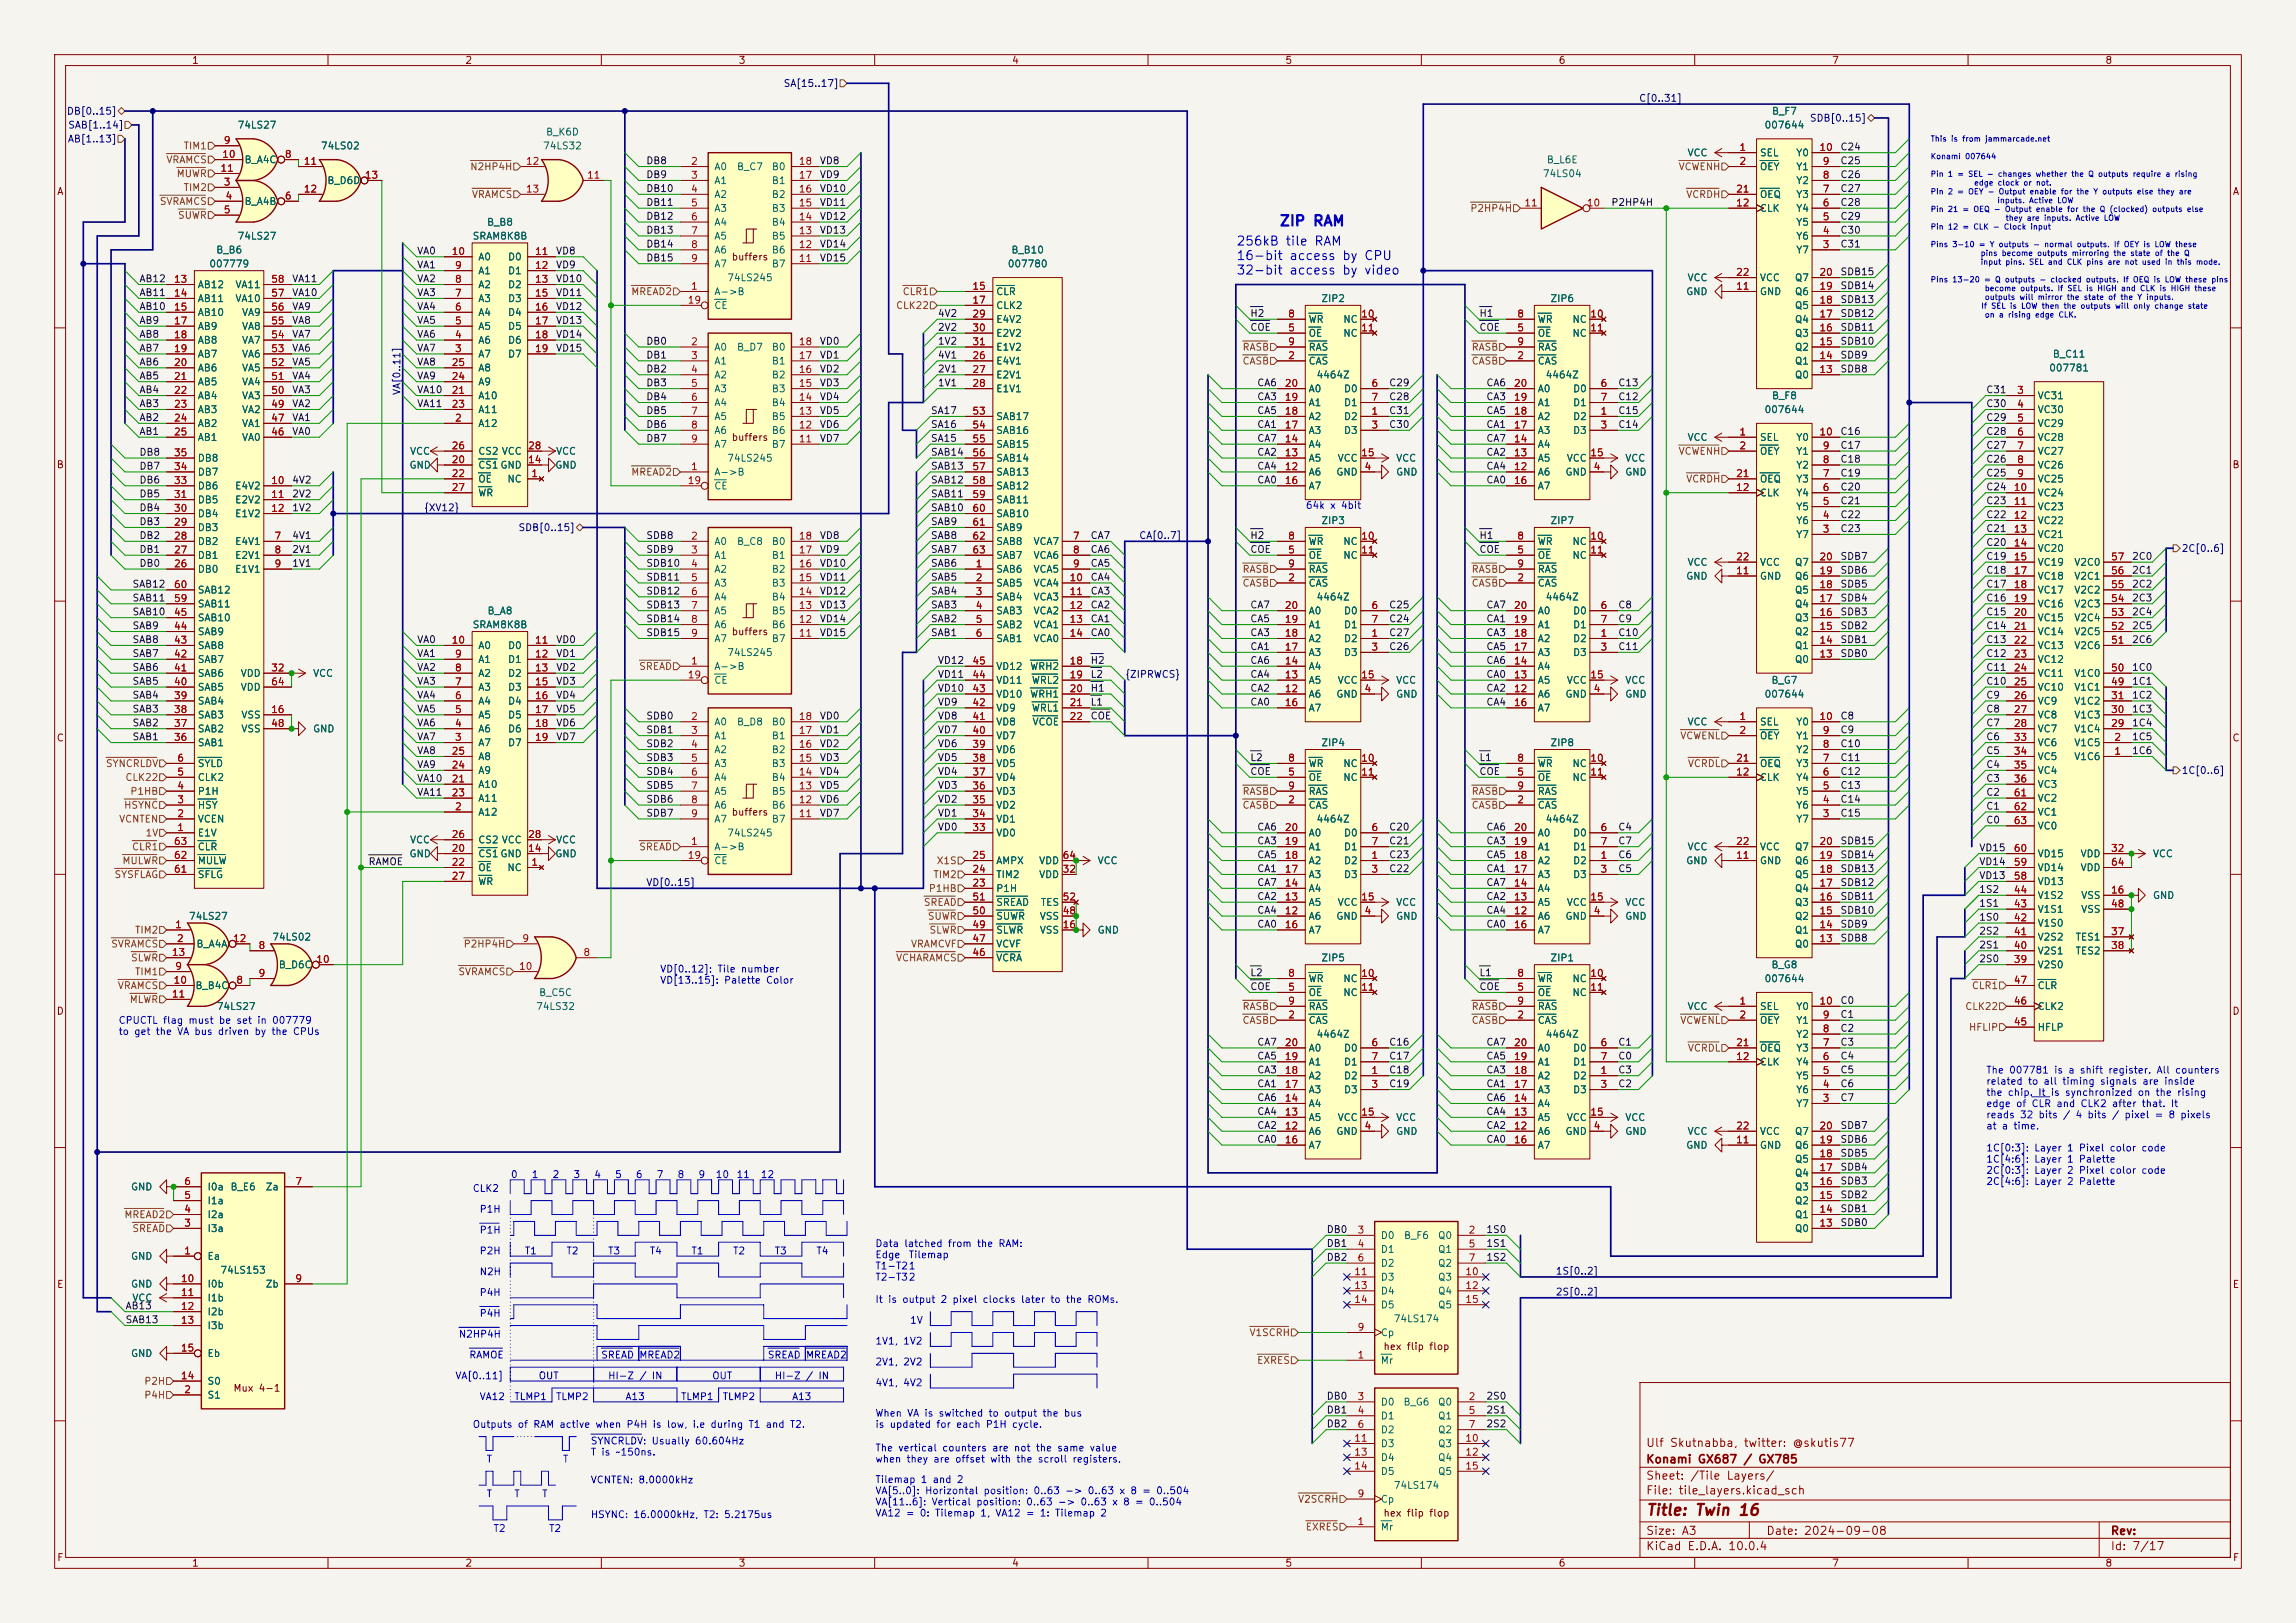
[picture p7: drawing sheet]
<svg xmlns="http://www.w3.org/2000/svg" width="420mm" height="297mm" viewBox="0 0 420 297" stroke-linecap="round" stroke-linejoin="round" font-family="sans-serif">
<defs><g id="words">
<text font-size="2" fill="#840000" x="301" y="277.8">Title: Twin 16</text>
<text font-size="1.9" fill="#0000c2" x="233.9" y="41.8">ZIP RAM</text>
<g font-size="1.7" fill="#0000c2">
<text x="226.1" y="45.3">256kB tile RAM</text>
<text x="226.1" y="48">16-bit access by CPU</text>
<text x="226.1" y="50.7">32-bit access by video</text>
</g>
<g font-size="1.5" fill="#840000">
<text x="301" y="268.1">Konami GX687 / GX785</text>
<text x="301" y="265.1">Ulf Skutnabba, twitter: @skutis77</text>
<text x="301" y="273.8">File: tile_layers.kicad_sch</text>
<text x="301" y="271.1">Sheet: /Tile Layers/</text>
<text x="301" y="281.2">Size: A3</text>
<text x="323" y="281.2">Date: 2024-09-08</text>
<text x="386" y="281.2">Rev:</text>
<text x="301" y="284">KiCad E.D.A. 10.0.4</text>
<text x="386" y="284">Id: 7/17</text>
</g>
<g font-size="1.3" fill="#840000">
<text x="35" y="12">1</text>
<text x="85" y="12">2</text>
<text x="135" y="12">3</text>
<text x="185" y="12">4</text>
<text x="235" y="12">5</text>
<text x="285" y="12">6</text>
<text x="335" y="12">7</text>
<text x="385" y="12">8</text>
<text x="10.3" y="36">A</text>
<text x="408.3" y="36">A</text>
<text x="133.7" y="48">buffers</text>
<text x="133.7" y="81">buffers</text>
<text x="10.3" y="86">B</text>
<text x="408.2" y="86">B</text>
<text x="133.7" y="116.5">buffers</text>
<text x="10.3" y="136">C</text>
<text x="408.2" y="136">C</text>
<text x="133.7" y="149.6">buffers</text>
<text x="10.3" y="186">D</text>
<text x="408.2" y="186">D</text>
<text x="10.3" y="236">E</text>
<text x="408.3" y="236">E</text>
<text x="253" y="247.4">hex flip flop</text>
<text x="42.6" y="255">Mux 4-1</text>
<text x="253" y="277.8">hex flip flop</text>
<text x="10.3" y="286">F</text>
<text x="35" y="287">1</text>
<text x="85" y="287">2</text>
<text x="135" y="287">3</text>
<text x="185" y="287">4</text>
<text x="235" y="287">5</text>
<text x="285" y="287">6</text>
<text x="335" y="287">7</text>
<text x="385" y="287">8</text>
<text x="408.3" y="286">F</text>
</g>
<g font-size="1.3" fill="#000084">
<text x="143.2" y="16.2">SA[15..17]</text>
<text x="12.1" y="21.3">DB[0..15]</text>
<text x="12.4" y="23.8">SAB[1..14]</text>
<text x="299.7" y="18.9">C[0..31]</text>
<text x="331" y="22.6">SDB[0..15]</text>
<text x="12.3" y="26.4">AB[1..13]</text>
<text x="73.5" y="72.4" transform="rotate(-90 73.5 72.4)">VA[0..11]</text>
<text x="77.5" y="93.9">{XV12}</text>
<text x="94.7" y="97.5">SDB[0..15]</text>
<text x="208.3" y="98.9">CA[0..7]</text>
<text x="399" y="101.3">2C[0..6]</text>
<text x="205.7" y="124.3">{ZIPRWCS}</text>
<text x="399" y="141.9">1C[0..6]</text>
<text x="118.1" y="162.4">VD[0..15]</text>
<text x="284.5" y="233.6">1S[0..2]</text>
<text x="284.5" y="237.4">2S[0..2]</text>
</g>
<g font-size="1.3" fill="#006464">
<text x="43.4" y="23.8">74LS27</text>
<text x="322.7" y="23.8">007644</text>
<text x="324" y="21.3">B_F7</text>
<text x="58.6" y="27.6">74LS02</text>
<text x="99.2" y="27.6">74LS32</text>
<text x="99.8" y="25.1">B_K6D</text>
<text x="308.6" y="28.9">VCC</text>
<text x="321.8" y="28.9">SEL</text>
<text x="328.5" y="28.9">Y0</text>
<text x="44.6" y="30.2">B_A4C</text>
<text x="59.8" y="34">B_D6D</text>
<text x="130.6" y="31.5">A0</text>
<text x="130.6" y="34">A1</text>
<text x="134.7" y="31.5">B_C7</text>
<text x="141.1" y="34">B1</text>
<text x="141.1" y="31.5">B0</text>
<text x="282.1" y="32.7">74LS04</text>
<text x="282.8" y="30.2">B_L6E</text>
<text x="321.8" y="31.5">OEY</text>
<text x="328.5" y="34">Y2</text>
<text x="328.5" y="31.5">Y1</text>
<text x="44.6" y="37.8">B_A4B</text>
<text x="89" y="41.6">B_B8</text>
<text x="130.6" y="36.5">A2</text>
<text x="130.6" y="39.1">A3</text>
<text x="130.6" y="41.6">A4</text>
<text x="141.1" y="41.6">B4</text>
<text x="141.1" y="39.1">B3</text>
<text x="141.1" y="36.5">B2</text>
<text x="321.8" y="39.1">CLK</text>
<text x="321.8" y="36.5">OEQ</text>
<text x="328.5" y="41.6">Y5</text>
<text x="328.5" y="39.1">Y4</text>
<text x="328.5" y="36.5">Y3</text>
<text x="39.4" y="46.7">B_B6</text>
<text x="43.4" y="44.2">74LS27</text>
<text x="86.3" y="44.2">SRAM8K8B</text>
<text x="87.4" y="48">A0</text>
<text x="92.8" y="48">D0</text>
<text x="130.6" y="44.2">A5</text>
<text x="130.6" y="46.7">A6</text>
<text x="141.1" y="46.7">B6</text>
<text x="141.1" y="44.2">B5</text>
<text x="184.9" y="46.7">B_B10</text>
<text x="328.5" y="46.7">Y7</text>
<text x="328.5" y="44.2">Y6</text>
<text x="36.1" y="53">AB12</text>
<text x="38.2" y="49.2">007779</text>
<text x="43" y="53">VA11</text>
<text x="87.4" y="53">A2</text>
<text x="87.4" y="50.5">A1</text>
<text x="92.8" y="50.5">D1</text>
<text x="92.8" y="53">D2</text>
<text x="130.6" y="49.2">A7</text>
<text x="132.9" y="51.8">74LS245</text>
<text x="141.1" y="49.2">B7</text>
<text x="184.2" y="49.2">007780</text>
<text x="308.6" y="51.8">VCC</text>
<text x="321.8" y="51.8">VCC</text>
<text x="328.2" y="51.8">Q7</text>
<text x="36.1" y="55.6">AB11</text>
<text x="36.1" y="58.1">AB10</text>
<text x="43" y="55.6">VA10</text>
<text x="44.2" y="58.1">VA9</text>
<text x="87.4" y="58.1">A4</text>
<text x="87.4" y="55.6">A3</text>
<text x="92.8" y="55.6">D3</text>
<text x="92.8" y="58.1">D4</text>
<text x="130.6" y="54.3">A-&gt;B</text>
<text x="130.6" y="56.9">CE</text>
<text x="182.1" y="54.3">CLR</text>
<text x="182.1" y="56.9">CLK2</text>
<text x="182.1" y="59.4">E4V2</text>
<text x="239.3" y="59.4">WR</text>
<text x="241.6" y="55.6">ZIP2</text>
<text x="245.6" y="59.4">NC</text>
<text x="281.2" y="59.4">WR</text>
<text x="283.5" y="55.6">ZIP6</text>
<text x="287.5" y="59.4">NC</text>
<text x="308.3" y="54.3">GND</text>
<text x="321.8" y="54.3">GND</text>
<text x="328.2" y="59.4">Q4</text>
<text x="328.2" y="56.9">Q5</text>
<text x="328.2" y="54.3">Q6</text>
<text x="36.1" y="60.7">AB9</text>
<text x="36.1" y="63.2">AB8</text>
<text x="36.1" y="65.7">AB7</text>
<text x="44.2" y="65.7">VA6</text>
<text x="44.2" y="63.2">VA7</text>
<text x="44.2" y="60.7">VA8</text>
<text x="87.4" y="65.7">A7</text>
<text x="87.4" y="63.2">A6</text>
<text x="87.4" y="60.7">A5</text>
<text x="92.8" y="60.7">D5</text>
<text x="92.8" y="63.2">D6</text>
<text x="92.8" y="65.7">D7</text>
<text x="130.6" y="64.5">A0</text>
<text x="134.7" y="64.5">B_D7</text>
<text x="141.1" y="64.5">B0</text>
<text x="182.1" y="61.9">E2V2</text>
<text x="182.1" y="64.5">E1V2</text>
<text x="239.3" y="61.9">OE</text>
<text x="239.3" y="64.5">RAS</text>
<text x="245.6" y="61.9">NC</text>
<text x="281.2" y="61.9">OE</text>
<text x="281.2" y="64.5">RAS</text>
<text x="287.5" y="61.9">NC</text>
<text x="328.2" y="64.5">Q2</text>
<text x="328.2" y="61.9">Q3</text>
<text x="375.4" y="65.7">B_C11</text>
<text x="36.1" y="68.3">AB6</text>
<text x="36.1" y="70.8">AB5</text>
<text x="44.2" y="70.8">VA4</text>
<text x="44.2" y="68.3">VA5</text>
<text x="87.4" y="70.8">A9</text>
<text x="87.4" y="68.3">A8</text>
<text x="130.6" y="67">A1</text>
<text x="130.6" y="69.6">A2</text>
<text x="141.1" y="69.6">B2</text>
<text x="141.1" y="67">B1</text>
<text x="182.1" y="67">E4V1</text>
<text x="182.1" y="69.6">E2V1</text>
<text x="239.3" y="67">CAS</text>
<text x="240.7" y="69.6">4464Z</text>
<text x="281.2" y="67">CAS</text>
<text x="282.6" y="69.6">4464Z</text>
<text x="328.2" y="69.6">Q0</text>
<text x="328.2" y="67">Q1</text>
<text x="374.7" y="68.3">007781</text>
<text x="36.1" y="73.4">AB4</text>
<text x="36.1" y="75.9">AB3</text>
<text x="44.2" y="75.9">VA2</text>
<text x="44.2" y="73.4">VA3</text>
<text x="87.4" y="73.4">A10</text>
<text x="87.4" y="75.9">A11</text>
<text x="130.6" y="72.1">A3</text>
<text x="130.6" y="74.6">A4</text>
<text x="130.6" y="77.2">A5</text>
<text x="141.1" y="77.2">B5</text>
<text x="141.1" y="74.6">B4</text>
<text x="141.1" y="72.1">B3</text>
<text x="182.1" y="72.1">E1V1</text>
<text x="182.1" y="77.2">SAB17</text>
<text x="239.3" y="77.2">A2</text>
<text x="239.3" y="74.6">A1</text>
<text x="239.3" y="72.1">A0</text>
<text x="245.7" y="77.2">D2</text>
<text x="245.7" y="72.1">D0</text>
<text x="245.7" y="74.6">D1</text>
<text x="281.2" y="77.2">A2</text>
<text x="281.2" y="74.6">A1</text>
<text x="281.2" y="72.1">A0</text>
<text x="287.6" y="77.2">D2</text>
<text x="287.6" y="72.1">D0</text>
<text x="287.6" y="74.6">D1</text>
<text x="322.7" y="75.9">007644</text>
<text x="324" y="73.4">B_F8</text>
<text x="372.6" y="73.4">VC31</text>
<text x="372.6" y="75.9">VC30</text>
<text x="36.1" y="78.4">AB2</text>
<text x="36.1" y="81">AB1</text>
<text x="44.2" y="81">VA0</text>
<text x="44.2" y="78.4">VA1</text>
<text x="74.9" y="83.5">VCC</text>
<text x="87.4" y="78.4">A12</text>
<text x="87.4" y="83.5">CS2 VCC</text>
<text x="101.6" y="83.5">VCC</text>
<text x="130.6" y="79.7">A6</text>
<text x="130.6" y="82.3">A7</text>
<text x="141.1" y="82.3">B7</text>
<text x="141.1" y="79.7">B6</text>
<text x="182.1" y="79.7">SAB16</text>
<text x="182.1" y="82.3">SAB15</text>
<text x="239.3" y="82.3">A4</text>
<text x="239.3" y="79.7">A3</text>
<text x="245.7" y="79.7">D3</text>
<text x="281.2" y="82.3">A4</text>
<text x="281.2" y="79.7">A3</text>
<text x="287.6" y="79.7">D3</text>
<text x="308.6" y="81">VCC</text>
<text x="321.8" y="81">SEL</text>
<text x="321.8" y="83.5">OEY</text>
<text x="328.5" y="83.5">Y1</text>
<text x="328.5" y="81">Y0</text>
<text x="372.6" y="78.4">VC29</text>
<text x="372.6" y="81">VC28</text>
<text x="372.6" y="83.5">VC27</text>
<text x="36.1" y="89.9">DB6</text>
<text x="36.1" y="87.3">DB7</text>
<text x="36.1" y="84.8">DB8</text>
<text x="42.9" y="89.9">E4V2</text>
<text x="74.8" y="86.1">GND</text>
<text x="87.4" y="86.1">CS1GND</text>
<text x="87.4" y="88.6">OE</text>
<text x="92.7" y="88.6">NC</text>
<text x="101.5" y="86.1">GND</text>
<text x="130.6" y="87.3">A-&gt;B</text>
<text x="130.6" y="89.9">CE</text>
<text x="132.9" y="84.8">74LS245</text>
<text x="182.1" y="84.8">SAB14</text>
<text x="182.1" y="87.3">SAB13</text>
<text x="182.1" y="89.9">SAB12</text>
<text x="239.3" y="87.3">A6</text>
<text x="239.3" y="84.8">A5</text>
<text x="239.3" y="89.9">A7</text>
<text x="244.3" y="87.3">GND</text>
<text x="244.6" y="84.8">VCC</text>
<text x="255.3" y="87.3">GND</text>
<text x="255.3" y="84.8">VCC</text>
<text x="281.2" y="87.3">A6</text>
<text x="281.2" y="84.8">A5</text>
<text x="281.2" y="89.9">A7</text>
<text x="286.2" y="87.3">GND</text>
<text x="286.5" y="84.8">VCC</text>
<text x="297.2" y="87.3">GND</text>
<text x="297.2" y="84.8">VCC</text>
<text x="321.8" y="88.6">OEQ</text>
<text x="328.5" y="88.6">Y3</text>
<text x="328.5" y="86.1">Y2</text>
<text x="372.6" y="86.1">VC26</text>
<text x="372.6" y="88.6">VC25</text>
<text x="36.1" y="95">DB4</text>
<text x="36.1" y="92.4">DB5</text>
<text x="42.9" y="92.4">E2V2</text>
<text x="42.9" y="95">E1V2</text>
<text x="87.4" y="91.1">WR</text>
<text x="182.1" y="92.4">SAB11</text>
<text x="182.1" y="95">SAB10</text>
<text x="321.8" y="91.1">CLK</text>
<text x="328.5" y="93.7">Y5</text>
<text x="328.5" y="91.1">Y4</text>
<text x="372.6" y="91.1">VC24</text>
<text x="372.6" y="93.7">VC23</text>
<text x="36.1" y="100">DB2</text>
<text x="36.1" y="97.5">DB3</text>
<text x="42.9" y="100">E4V1</text>
<text x="130.6" y="100">A0</text>
<text x="134.7" y="100">B_C8</text>
<text x="141.1" y="100">B0</text>
<text x="182.1" y="97.5">SAB9</text>
<text x="182.1" y="100">SAB8</text>
<text x="188.9" y="100">VCA7</text>
<text x="239.3" y="100">WR</text>
<text x="241.6" y="96.2">ZIP3</text>
<text x="245.6" y="100">NC</text>
<text x="281.2" y="100">WR</text>
<text x="283.5" y="96.2">ZIP7</text>
<text x="287.5" y="100">NC</text>
<text x="328.5" y="98.8">Y7</text>
<text x="328.5" y="96.2">Y6</text>
<text x="372.6" y="96.2">VC22</text>
<text x="372.6" y="98.8">VC21</text>
<text x="372.6" y="101.3">VC20</text>
<text x="36.1" y="105.1">DB0</text>
<text x="36.1" y="102.6">DB1</text>
<text x="42.9" y="102.6">E2V1</text>
<text x="42.9" y="105.1">E1V1</text>
<text x="130.6" y="102.6">A1</text>
<text x="130.6" y="105.1">A2</text>
<text x="130.6" y="107.7">A3</text>
<text x="141.1" y="107.7">B3</text>
<text x="141.1" y="105.1">B2</text>
<text x="141.1" y="102.6">B1</text>
<text x="182.1" y="105.1">SAB6</text>
<text x="182.1" y="107.7">SAB5</text>
<text x="182.1" y="102.6">SAB7</text>
<text x="188.9" y="102.6">VCA6</text>
<text x="188.9" y="105.1">VCA5</text>
<text x="188.9" y="107.7">VCA4</text>
<text x="239.3" y="107.7">CAS</text>
<text x="239.3" y="102.6">OE</text>
<text x="239.3" y="105.1">RAS</text>
<text x="245.6" y="102.6">NC</text>
<text x="281.2" y="107.7">CAS</text>
<text x="281.2" y="102.6">OE</text>
<text x="281.2" y="105.1">RAS</text>
<text x="287.5" y="102.6">NC</text>
<text x="308.3" y="106.4">GND</text>
<text x="308.6" y="103.8">VCC</text>
<text x="321.8" y="106.4">GND</text>
<text x="321.8" y="103.8">VCC</text>
<text x="328.2" y="106.4">Q6</text>
<text x="328.2" y="103.8">Q7</text>
<text x="372.6" y="103.8">VC19</text>
<text x="372.6" y="106.4">VC18</text>
<text x="379.3" y="106.4">V2C1</text>
<text x="379.3" y="103.8">V2C0</text>
<text x="36.1" y="111.5">SAB11</text>
<text x="36.1" y="108.9">SAB12</text>
<text x="89.1" y="112.7">B_A8</text>
<text x="130.6" y="110.2">A4</text>
<text x="130.6" y="112.7">A5</text>
<text x="141.1" y="112.7">B5</text>
<text x="141.1" y="110.2">B4</text>
<text x="182.1" y="110.2">SAB4</text>
<text x="182.1" y="112.7">SAB3</text>
<text x="188.9" y="110.2">VCA3</text>
<text x="188.9" y="112.7">VCA2</text>
<text x="239.3" y="112.7">A0</text>
<text x="240.7" y="110.2">4464Z</text>
<text x="245.7" y="112.7">D0</text>
<text x="281.2" y="112.7">A0</text>
<text x="282.6" y="110.2">4464Z</text>
<text x="287.6" y="112.7">D0</text>
<text x="328.2" y="111.5">Q4</text>
<text x="328.2" y="108.9">Q5</text>
<text x="372.6" y="108.9">VC17</text>
<text x="372.6" y="111.5">VC16</text>
<text x="379.3" y="111.5">V2C3</text>
<text x="379.3" y="108.9">V2C2</text>
<text x="36.1" y="119.1">SAB8</text>
<text x="36.1" y="116.5">SAB9</text>
<text x="36.1" y="114">SAB10</text>
<text x="86.3" y="115.3">SRAM8K8B</text>
<text x="87.4" y="119.1">A0</text>
<text x="92.8" y="119.1">D0</text>
<text x="130.6" y="115.3">A6</text>
<text x="130.6" y="117.8">A7</text>
<text x="141.1" y="117.8">B7</text>
<text x="141.1" y="115.3">B6</text>
<text x="182.1" y="115.3">SAB2</text>
<text x="182.1" y="117.8">SAB1</text>
<text x="188.9" y="115.3">VCA1</text>
<text x="188.9" y="117.8">VCA0</text>
<text x="239.3" y="117.8">A2</text>
<text x="239.3" y="115.3">A1</text>
<text x="245.7" y="117.8">D2</text>
<text x="245.7" y="115.3">D1</text>
<text x="281.2" y="117.8">A2</text>
<text x="281.2" y="115.3">A1</text>
<text x="287.6" y="117.8">D2</text>
<text x="287.6" y="115.3">D1</text>
<text x="328.2" y="119.1">Q1</text>
<text x="328.2" y="116.5">Q2</text>
<text x="328.2" y="114">Q3</text>
<text x="372.6" y="114">VC15</text>
<text x="372.6" y="116.5">VC14</text>
<text x="372.6" y="119.1">VC13</text>
<text x="379.3" y="119.1">V2C6</text>
<text x="379.3" y="116.5">V2C5</text>
<text x="379.3" y="114">V2C4</text>
<text x="36.1" y="124.2">SAB6</text>
<text x="36.1" y="121.6">SAB7</text>
<text x="43.9" y="124.2">VDD</text>
<text x="57.2" y="124.2">VCC</text>
<text x="87.4" y="124.2">A2</text>
<text x="87.4" y="121.6">A1</text>
<text x="92.8" y="121.6">D1</text>
<text x="92.8" y="124.2">D2</text>
<text x="130.6" y="122.9">A-&gt;B</text>
<text x="130.6" y="125.4">CE</text>
<text x="132.9" y="120.4">74LS245</text>
<text x="182.1" y="125.4">VD11</text>
<text x="182.1" y="122.9">VD12</text>
<text x="188.3" y="122.9">WRH2</text>
<text x="188.6" y="125.4">WRL2</text>
<text x="239.3" y="125.4">A5</text>
<text x="239.3" y="122.9">A4</text>
<text x="239.3" y="120.4">A3</text>
<text x="244.6" y="125.4">VCC</text>
<text x="245.7" y="120.4">D3</text>
<text x="255.3" y="125.4">VCC</text>
<text x="281.2" y="125.4">A5</text>
<text x="281.2" y="122.9">A4</text>
<text x="281.2" y="120.4">A3</text>
<text x="286.5" y="125.4">VCC</text>
<text x="287.6" y="120.4">D3</text>
<text x="297.2" y="125.4">VCC</text>
<text x="323.9" y="125.4">B_G7</text>
<text x="328.2" y="121.6">Q0</text>
<text x="372.6" y="121.6">VC12</text>
<text x="372.6" y="124.2">VC11</text>
<text x="379.3" y="124.2">V1C0</text>
<text x="36.1" y="131.8">SAB3</text>
<text x="36.1" y="129.2">SAB4</text>
<text x="36.1" y="126.7">SAB5</text>
<text x="43.9" y="126.7">VDD</text>
<text x="44" y="131.8">VSS</text>
<text x="87.4" y="131.8">A5</text>
<text x="87.4" y="129.2">A4</text>
<text x="87.4" y="126.7">A3</text>
<text x="92.8" y="126.7">D3</text>
<text x="92.8" y="129.2">D4</text>
<text x="92.8" y="131.8">D5</text>
<text x="182.1" y="130.5">VD9</text>
<text x="182.1" y="128">VD10</text>
<text x="188.3" y="128">WRH1</text>
<text x="188.6" y="130.5">WRL1</text>
<text x="239.3" y="128">A6</text>
<text x="239.3" y="130.5">A7</text>
<text x="244.3" y="128">GND</text>
<text x="255.3" y="128">GND</text>
<text x="281.2" y="128">A6</text>
<text x="281.2" y="130.5">A7</text>
<text x="286.2" y="128">GND</text>
<text x="297.2" y="128">GND</text>
<text x="322.7" y="128">007644</text>
<text x="372.6" y="126.7">VC10</text>
<text x="372.6" y="129.2">VC9</text>
<text x="372.6" y="131.8">VC8</text>
<text x="379.3" y="131.8">V1C3</text>
<text x="379.3" y="129.2">V1C2</text>
<text x="379.3" y="126.7">V1C1</text>
<text x="36.1" y="136.9">SAB1</text>
<text x="36.1" y="134.3">SAB2</text>
<text x="44" y="134.3">VSS</text>
<text x="57.2" y="134.3">GND</text>
<text x="87.4" y="136.9">A7</text>
<text x="87.4" y="134.3">A6</text>
<text x="92.8" y="134.3">D6</text>
<text x="92.8" y="136.9">D7</text>
<text x="130.6" y="133.1">A0</text>
<text x="130.6" y="135.6">A1</text>
<text x="134.7" y="133.1">B_D8</text>
<text x="141.1" y="135.6">B1</text>
<text x="141.1" y="133.1">B0</text>
<text x="182.1" y="135.6">VD7</text>
<text x="182.1" y="133.1">VD8</text>
<text x="188.8" y="133.1">VCOE</text>
<text x="241.6" y="136.9">ZIP4</text>
<text x="283.5" y="136.9">ZIP8</text>
<text x="308.6" y="133.1">VCC</text>
<text x="321.8" y="133.1">SEL</text>
<text x="321.8" y="135.6">OEY</text>
<text x="328.5" y="135.6">Y1</text>
<text x="328.5" y="133.1">Y0</text>
<text x="372.6" y="134.3">VC7</text>
<text x="372.6" y="136.9">VC6</text>
<text x="379.3" y="136.9">V1C5</text>
<text x="379.3" y="134.3">V1C4</text>
<text x="36.1" y="143.2">CLK2</text>
<text x="36.1" y="140.7">SYLD</text>
<text x="87.4" y="141.9">A9</text>
<text x="87.4" y="139.4">A8</text>
<text x="130.6" y="138.1">A2</text>
<text x="130.6" y="140.7">A3</text>
<text x="130.6" y="143.2">A4</text>
<text x="141.1" y="143.2">B4</text>
<text x="141.1" y="140.7">B3</text>
<text x="141.1" y="138.1">B2</text>
<text x="182.1" y="143.2">VD4</text>
<text x="182.1" y="140.7">VD5</text>
<text x="182.1" y="138.1">VD6</text>
<text x="239.3" y="143.2">OE</text>
<text x="239.3" y="140.7">WR</text>
<text x="245.6" y="140.7">NC</text>
<text x="245.6" y="143.2">NC</text>
<text x="281.2" y="143.2">OE</text>
<text x="281.2" y="140.7">WR</text>
<text x="287.5" y="140.7">NC</text>
<text x="287.5" y="143.2">NC</text>
<text x="321.8" y="143.2">CLK</text>
<text x="321.8" y="140.7">OEQ</text>
<text x="328.5" y="143.2">Y4</text>
<text x="328.5" y="140.7">Y3</text>
<text x="328.5" y="138.1">Y2</text>
<text x="372.6" y="139.4">VC5</text>
<text x="372.6" y="141.9">VC4</text>
<text x="379.3" y="139.4">V1C6</text>
<text x="36.1" y="148.3">HSY</text>
<text x="36.1" y="145.8">P1H</text>
<text x="87.4" y="149.6">A12</text>
<text x="87.4" y="144.5">A10</text>
<text x="87.4" y="147">A11</text>
<text x="130.6" y="145.8">A5</text>
<text x="130.6" y="148.3">A6</text>
<text x="141.1" y="148.3">B6</text>
<text x="141.1" y="145.8">B5</text>
<text x="182.1" y="148.3">VD2</text>
<text x="182.1" y="145.8">VD3</text>
<text x="239.3" y="148.3">CAS</text>
<text x="239.3" y="145.8">RAS</text>
<text x="281.2" y="148.3">CAS</text>
<text x="281.2" y="145.8">RAS</text>
<text x="328.5" y="148.3">Y6</text>
<text x="328.5" y="145.8">Y5</text>
<text x="372.6" y="144.5">VC3</text>
<text x="372.6" y="147">VC2</text>
<text x="372.6" y="149.6">VC1</text>
<text x="36.1" y="153.4">E1V</text>
<text x="36.1" y="150.8">VCEN</text>
<text x="36.1" y="155.9">CLR</text>
<text x="74.9" y="154.6">VCC</text>
<text x="87.4" y="154.6">CS2 VCC</text>
<text x="101.6" y="154.6">VCC</text>
<text x="130.6" y="155.9">A-&gt;B</text>
<text x="130.6" y="150.8">A7</text>
<text x="132.9" y="153.4">74LS245</text>
<text x="141.1" y="150.8">B7</text>
<text x="182.1" y="153.4">VD0</text>
<text x="182.1" y="150.8">VD1</text>
<text x="239.3" y="155.9">A1</text>
<text x="239.3" y="153.4">A0</text>
<text x="240.7" y="150.8">4464Z</text>
<text x="245.7" y="153.4">D0</text>
<text x="245.7" y="155.9">D1</text>
<text x="281.2" y="155.9">A1</text>
<text x="281.2" y="153.4">A0</text>
<text x="282.6" y="150.8">4464Z</text>
<text x="287.6" y="153.4">D0</text>
<text x="287.6" y="155.9">D1</text>
<text x="308.6" y="155.9">VCC</text>
<text x="321.8" y="155.9">VCC</text>
<text x="328.2" y="155.9">Q7</text>
<text x="328.5" y="150.8">Y7</text>
<text x="372.6" y="152.1">VC0</text>
<text x="36.1" y="161">SFLG</text>
<text x="36.1" y="158.5">MULW</text>
<text x="74.8" y="157.2">GND</text>
<text x="87.4" y="157.2">CS1GND</text>
<text x="87.4" y="159.7">OE</text>
<text x="92.7" y="159.7">NC</text>
<text x="101.5" y="157.2">GND</text>
<text x="130.6" y="158.5">CE</text>
<text x="182.1" y="161">TIM2</text>
<text x="182.1" y="158.5">AMPX</text>
<text x="190" y="161">VDD</text>
<text x="190" y="158.5">VDD</text>
<text x="200.7" y="158.5">VCC</text>
<text x="239.3" y="161">A3</text>
<text x="239.3" y="158.5">A2</text>
<text x="245.7" y="158.5">D2</text>
<text x="245.7" y="161">D3</text>
<text x="281.2" y="161">A3</text>
<text x="281.2" y="158.5">A2</text>
<text x="287.6" y="158.5">D2</text>
<text x="287.6" y="161">D3</text>
<text x="308.3" y="158.5">GND</text>
<text x="321.8" y="158.5">GND</text>
<text x="328.2" y="161">Q5</text>
<text x="328.2" y="158.5">Q6</text>
<text x="372.6" y="159.7">VD14</text>
<text x="372.6" y="157.2">VD15</text>
<text x="380.5" y="157.2">VDD</text>
<text x="380.5" y="159.7">VDD</text>
<text x="393.7" y="157.2">VCC</text>
<text x="87.4" y="162.3">WR</text>
<text x="182.1" y="163.5">P1H</text>
<text x="182.1" y="166.1">SREAD</text>
<text x="190.3" y="166.1">TES</text>
<text x="239.3" y="166.1">A5</text>
<text x="239.3" y="163.5">A4</text>
<text x="244.6" y="166.1">VCC</text>
<text x="255.3" y="166.1">VCC</text>
<text x="281.2" y="166.1">A5</text>
<text x="281.2" y="163.5">A4</text>
<text x="286.5" y="166.1">VCC</text>
<text x="297.2" y="166.1">VCC</text>
<text x="328.2" y="166.1">Q3</text>
<text x="328.2" y="163.5">Q4</text>
<text x="372.6" y="167.3">V1S1</text>
<text x="372.6" y="164.8">V1S2</text>
<text x="372.6" y="162.3">VD13</text>
<text x="380.6" y="164.8">VSS</text>
<text x="380.6" y="167.3">VSS</text>
<text x="393.7" y="164.8">GND</text>
<text x="34.5" y="168.6">74LS27</text>
<text x="35.8" y="173.7">B_A4A</text>
<text x="49.7" y="172.4">74LS02</text>
<text x="182.1" y="173.7">VCVF</text>
<text x="182.1" y="171.2">SLWR</text>
<text x="182.1" y="168.6">SUWR</text>
<text x="190.1" y="171.2">VSS</text>
<text x="190.1" y="168.6">VSS</text>
<text x="200.7" y="171.2">GND</text>
<text x="239.3" y="168.6">A6</text>
<text x="239.3" y="171.2">A7</text>
<text x="244.3" y="168.6">GND</text>
<text x="255.3" y="168.6">GND</text>
<text x="281.2" y="168.6">A6</text>
<text x="281.2" y="171.2">A7</text>
<text x="286.2" y="168.6">GND</text>
<text x="297.2" y="168.6">GND</text>
<text x="328.2" y="173.7">Q0</text>
<text x="328.2" y="171.2">Q1</text>
<text x="328.2" y="168.6">Q2</text>
<text x="372.6" y="172.4">V2S2</text>
<text x="372.6" y="169.9">V1S0</text>
<text x="379.6" y="172.4">TES1</text>
<text x="50.9" y="177.5">B_D6C</text>
<text x="182.1" y="176.2">VCRA</text>
<text x="241.6" y="176.2">ZIP5</text>
<text x="283.5" y="176.2">ZIP1</text>
<text x="323.9" y="177.5">B_G8</text>
<text x="372.6" y="177.5">V2S0</text>
<text x="372.6" y="175">V2S1</text>
<text x="379.6" y="175">TES2</text>
<text x="35.6" y="181.3">B_B4C</text>
<text x="39.5" y="185.1">74LS27</text>
<text x="98" y="185.1">74LS32</text>
<text x="98.5" y="182.6">B_C5C</text>
<text x="239.3" y="182.6">OE</text>
<text x="239.3" y="180">WR</text>
<text x="239.3" y="185.1">RAS</text>
<text x="245.6" y="180">NC</text>
<text x="245.6" y="182.6">NC</text>
<text x="281.2" y="182.6">OE</text>
<text x="281.2" y="180">WR</text>
<text x="281.2" y="185.1">RAS</text>
<text x="287.5" y="180">NC</text>
<text x="287.5" y="182.6">NC</text>
<text x="308.6" y="185.1">VCC</text>
<text x="321.8" y="185.1">SEL</text>
<text x="322.7" y="180">007644</text>
<text x="328.5" y="185.1">Y0</text>
<text x="372.6" y="185.1">CLK2</text>
<text x="372.6" y="181.3">CLR</text>
<text x="239.3" y="187.7">CAS</text>
<text x="240.7" y="190.2">4464Z</text>
<text x="281.2" y="187.7">CAS</text>
<text x="282.6" y="190.2">4464Z</text>
<text x="321.8" y="187.7">OEY</text>
<text x="328.5" y="190.2">Y2</text>
<text x="328.5" y="187.7">Y1</text>
<text x="372.6" y="188.9">HFLP</text>
<text x="239.3" y="197.8">A2</text>
<text x="239.3" y="195.3">A1</text>
<text x="239.3" y="192.7">A0</text>
<text x="245.7" y="197.8">D2</text>
<text x="245.7" y="192.7">D0</text>
<text x="245.7" y="195.3">D1</text>
<text x="281.2" y="197.8">A2</text>
<text x="281.2" y="195.3">A1</text>
<text x="281.2" y="192.7">A0</text>
<text x="287.6" y="197.8">D2</text>
<text x="287.6" y="192.7">D0</text>
<text x="287.6" y="195.3">D1</text>
<text x="321.8" y="195.3">CLK</text>
<text x="321.8" y="192.7">OEQ</text>
<text x="328.5" y="197.8">Y5</text>
<text x="328.5" y="195.3">Y4</text>
<text x="328.5" y="192.7">Y3</text>
<text x="239.3" y="202.9">A4</text>
<text x="239.3" y="200.4">A3</text>
<text x="245.7" y="200.4">D3</text>
<text x="281.2" y="202.9">A4</text>
<text x="281.2" y="200.4">A3</text>
<text x="287.6" y="200.4">D3</text>
<text x="328.5" y="202.9">Y7</text>
<text x="328.5" y="200.4">Y6</text>
<text x="239.3" y="208">A6</text>
<text x="239.3" y="205.4">A5</text>
<text x="244.3" y="208">GND</text>
<text x="244.6" y="205.4">VCC</text>
<text x="255.3" y="208">GND</text>
<text x="255.3" y="205.4">VCC</text>
<text x="281.2" y="208">A6</text>
<text x="281.2" y="205.4">A5</text>
<text x="286.2" y="208">GND</text>
<text x="286.5" y="205.4">VCC</text>
<text x="297.2" y="208">GND</text>
<text x="297.2" y="205.4">VCC</text>
<text x="308.6" y="208">VCC</text>
<text x="321.8" y="208">VCC</text>
<text x="328.2" y="208">Q7</text>
<text x="239.3" y="210.5">A7</text>
<text x="281.2" y="210.5">A7</text>
<text x="308.3" y="210.5">GND</text>
<text x="321.8" y="210.5">GND</text>
<text x="328.2" y="215.6">Q4</text>
<text x="328.2" y="213.1">Q5</text>
<text x="328.2" y="210.5">Q6</text>
<text x="23.9" y="218.1">GND</text>
<text x="37.8" y="220.7">I1a</text>
<text x="37.8" y="218.1">I0a</text>
<text x="42.1" y="218.1">B_E6</text>
<text x="48.5" y="218.1">Za</text>
<text x="328.2" y="220.7">Q2</text>
<text x="328.2" y="218.1">Q3</text>
<text x="37.8" y="225.8">I3a</text>
<text x="37.8" y="223.2">I2a</text>
<text x="252.5" y="227">D0</text>
<text x="256.7" y="227">B_F6</text>
<text x="262.9" y="227">Q0</text>
<text x="328.2" y="225.8">Q0</text>
<text x="328.2" y="223.2">Q1</text>
<text x="23.9" y="230.8">GND</text>
<text x="37.8" y="230.8">Ea</text>
<text x="40.2" y="233.4">74LS153</text>
<text x="252.5" y="229.6">D1</text>
<text x="252.5" y="232.1">D2</text>
<text x="262.9" y="229.6">Q1</text>
<text x="262.9" y="232.1">Q2</text>
<text x="23.9" y="235.9">GND</text>
<text x="24.1" y="238.5">VCC</text>
<text x="37.8" y="235.9">I0b</text>
<text x="37.8" y="238.5">I1b</text>
<text x="48.5" y="235.9">Zb</text>
<text x="252.5" y="234.7">D3</text>
<text x="252.5" y="237.2">D4</text>
<text x="252.5" y="239.7">D5</text>
<text x="262.9" y="234.7">Q3</text>
<text x="262.9" y="237.2">Q4</text>
<text x="262.9" y="239.7">Q5</text>
<text x="37.8" y="241">I2b</text>
<text x="37.8" y="243.5">I3b</text>
<text x="252.5" y="244.8">Cp</text>
<text x="254.8" y="242.3">74LS174</text>
<text x="23.9" y="248.6">GND</text>
<text x="37.8" y="248.6">Eb</text>
<text x="252.5" y="249.9">Mr</text>
<text x="37.8" y="256.2">S1</text>
<text x="37.8" y="253.7">S0</text>
<text x="252.5" y="257.5">D0</text>
<text x="256.6" y="257.5">B_G6</text>
<text x="262.9" y="257.5">Q0</text>
<text x="252.5" y="260.1">D1</text>
<text x="252.5" y="262.6">D2</text>
<text x="262.9" y="260.1">Q1</text>
<text x="262.9" y="262.6">Q2</text>
<text x="252.5" y="265.1">D3</text>
<text x="252.5" y="267.7">D4</text>
<text x="262.9" y="265.1">Q3</text>
<text x="262.9" y="267.7">Q4</text>
<text x="252.5" y="275.3">Cp</text>
<text x="252.5" y="270.2">D5</text>
<text x="254.8" y="272.8">74LS174</text>
<text x="262.9" y="270.2">Q5</text>
<text x="252.5" y="280.4">Mr</text>
</g>
<g font-size="1.3" fill="#725600">
<text x="33.5" y="27.6">TIM1</text>
<text x="30.3" y="30.2">VRAMCS</text>
<text x="32.2" y="32.7">MUWR</text>
<text x="33.5" y="35.3">TIM2</text>
<text x="85.9" y="31.5">N2HP4H</text>
<text x="306.9" y="31.5">VCWENH</text>
<text x="29.1" y="37.8">SVRAMCS</text>
<text x="32.4" y="40.3">SUWR</text>
<text x="86.2" y="36.5">VRAMCS</text>
<text x="268.8" y="39.1">P2HP4H</text>
<text x="308.3" y="36.5">VCRDH</text>
<text x="115.4" y="54.3">MREAD2</text>
<text x="163.8" y="56.9">CLK22</text>
<text x="165" y="54.3">CLR1</text>
<text x="227.2" y="64.5">RASB</text>
<text x="269.1" y="64.5">RASB</text>
<text x="227.2" y="67">CASB</text>
<text x="269.1" y="67">CASB</text>
<text x="306.9" y="83.5">VCWENH</text>
<text x="115.4" y="87.3">MREAD2</text>
<text x="308.3" y="88.6">VCRDH</text>
<text x="227.2" y="107.7">CASB</text>
<text x="227.2" y="105.1">RASB</text>
<text x="269.1" y="107.7">CASB</text>
<text x="269.1" y="105.1">RASB</text>
<text x="116.8" y="122.9">SREAD</text>
<text x="307.2" y="135.6">VCWENL</text>
<text x="19.3" y="140.7">SYNCRLDV</text>
<text x="22.8" y="143.2">CLK22</text>
<text x="308.6" y="140.7">VCRDL</text>
<text x="22.6" y="148.3">HSYNC</text>
<text x="23.7" y="145.8">P1HB</text>
<text x="227.2" y="145.8">RASB</text>
<text x="227.2" y="148.3">CASB</text>
<text x="269.1" y="145.8">RASB</text>
<text x="269.1" y="148.3">CASB</text>
<text x="21.7" y="150.8">VCNTEN</text>
<text x="24" y="155.9">CLR1</text>
<text x="26.5" y="153.4">1V</text>
<text x="116.8" y="155.9">SREAD</text>
<text x="20.8" y="161">SYSFLAG</text>
<text x="22.3" y="158.5">MULWR</text>
<text x="170.6" y="161">TIM2</text>
<text x="171.2" y="158.5">X1S</text>
<text x="168.9" y="166.1">SREAD</text>
<text x="169.8" y="163.5">P1HB</text>
<text x="20.2" y="173.7">SVRAMCS</text>
<text x="24.6" y="171.2">TIM2</text>
<text x="84.7" y="173.7">P2HP4H</text>
<text x="166.5" y="173.7">VRAMCVF</text>
<text x="169.6" y="168.6">SUWR</text>
<text x="169.9" y="171.2">SLWR</text>
<text x="23.9" y="176.2">SLWR</text>
<text x="24.6" y="178.8">TIM1</text>
<text x="83.7" y="178.8">SVRAMCS</text>
<text x="163.8" y="176.2">VCHARAMCS</text>
<text x="21.4" y="181.3">VRAMCS</text>
<text x="23.6" y="183.9">MLWR</text>
<text x="227.2" y="185.1">RASB</text>
<text x="269.1" y="185.1">RASB</text>
<text x="359.4" y="185.1">CLK22</text>
<text x="360.6" y="181.3">CLR1</text>
<text x="227.2" y="187.7">CASB</text>
<text x="269.1" y="187.7">CASB</text>
<text x="307.2" y="187.7">VCWENL</text>
<text x="360" y="188.9">HFLIP</text>
<text x="308.6" y="192.7">VCRDL</text>
<text x="22.6" y="223.2">MREAD2</text>
<text x="24.1" y="225.8">SREAD</text>
<text x="228.4" y="244.8">V1SCRH</text>
<text x="229.8" y="249.9">EXRES</text>
<text x="26.3" y="253.7">P2H</text>
<text x="26.3" y="256.2">P4H</text>
<text x="237.3" y="275.3">V2SCRH</text>
<text x="238.7" y="280.4">EXRES</text>
</g>
<g font-size="1.3" fill="#a90000">
<text x="40.5" y="29.2">10</text>
<text x="40.8" y="26.6">9</text>
<text x="52" y="29.2">8</text>
<text x="318.1" y="27.9">1</text>
<text x="332.7" y="27.9">10</text>
<text x="40.2" y="31.7">11</text>
<text x="40.8" y="34.3">3</text>
<text x="55.5" y="30.5">11</text>
<text x="55.5" y="35.5">12</text>
<text x="66.6" y="33">13</text>
<text x="96.1" y="30.5">12</text>
<text x="96.1" y="35.5">13</text>
<text x="107.3" y="33">11</text>
<text x="126.3" y="30.5">2</text>
<text x="126.3" y="33">3</text>
<text x="126.3" y="35.5">4</text>
<text x="146" y="35.5">16</text>
<text x="146" y="33">17</text>
<text x="146" y="30.5">18</text>
<text x="317.5" y="35.5">21</text>
<text x="318.1" y="30.5">2</text>
<text x="333.3" y="35.5">7</text>
<text x="333.3" y="33">8</text>
<text x="333.3" y="30.5">9</text>
<text x="40.8" y="39.3">5</text>
<text x="41.1" y="36.8">4</text>
<text x="52" y="36.8">6</text>
<text x="126.3" y="38.1">5</text>
<text x="126.3" y="40.6">6</text>
<text x="146" y="40.6">14</text>
<text x="146" y="38.1">15</text>
<text x="278.7" y="38.1">11</text>
<text x="290.2" y="38.1">10</text>
<text x="317.5" y="38.1">12</text>
<text x="333.3" y="40.6">5</text>
<text x="333.3" y="38.1">6</text>
<text x="82.5" y="47">10</text>
<text x="97.7" y="47">11</text>
<text x="126.3" y="43.2">7</text>
<text x="126.3" y="45.7">8</text>
<text x="146" y="45.7">12</text>
<text x="146" y="43.2">13</text>
<text x="333.3" y="45.7">3</text>
<text x="333.3" y="43.2">4</text>
<text x="31.7" y="52">13</text>
<text x="49.5" y="52">58</text>
<text x="83.1" y="52">8</text>
<text x="83.1" y="49.5">9</text>
<text x="97.7" y="49.5">12</text>
<text x="97.7" y="52">13</text>
<text x="126.3" y="53.3">1</text>
<text x="126.3" y="48.2">9</text>
<text x="146" y="48.2">11</text>
<text x="177.8" y="53.3">15</text>
<text x="317.5" y="53.3">11</text>
<text x="317.5" y="50.8">22</text>
<text x="332.7" y="53.3">19</text>
<text x="332.7" y="50.8">20</text>
<text x="31.7" y="54.6">14</text>
<text x="31.7" y="57.1">15</text>
<text x="31.7" y="59.7">17</text>
<text x="49.5" y="59.7">55</text>
<text x="49.5" y="57.1">56</text>
<text x="49.5" y="54.6">57</text>
<text x="83.1" y="59.7">5</text>
<text x="83.1" y="57.1">6</text>
<text x="83.1" y="54.6">7</text>
<text x="97.7" y="54.6">15</text>
<text x="97.7" y="57.1">16</text>
<text x="97.7" y="59.7">17</text>
<text x="125.7" y="55.9">19</text>
<text x="177.8" y="55.9">17</text>
<text x="177.8" y="58.4">29</text>
<text x="235.5" y="58.4">8</text>
<text x="248.9" y="58.4">10</text>
<text x="277.4" y="58.4">8</text>
<text x="290.8" y="58.4">10</text>
<text x="332.7" y="58.4">17</text>
<text x="332.7" y="55.9">18</text>
<text x="31.7" y="62.2">18</text>
<text x="31.7" y="64.7">19</text>
<text x="49.5" y="64.7">53</text>
<text x="49.5" y="62.2">54</text>
<text x="83.1" y="64.7">3</text>
<text x="83.1" y="62.2">4</text>
<text x="97.7" y="62.2">18</text>
<text x="97.7" y="64.7">19</text>
<text x="126.3" y="63.5">2</text>
<text x="146" y="63.5">18</text>
<text x="177.8" y="60.9">30</text>
<text x="177.8" y="63.5">31</text>
<text x="235.5" y="60.9">5</text>
<text x="235.5" y="63.5">9</text>
<text x="248.9" y="60.9">11</text>
<text x="277.4" y="60.9">5</text>
<text x="277.4" y="63.5">9</text>
<text x="290.8" y="60.9">11</text>
<text x="332.7" y="63.5">15</text>
<text x="332.7" y="60.9">16</text>
<text x="31.7" y="67.3">20</text>
<text x="31.7" y="69.8">21</text>
<text x="49.5" y="69.8">51</text>
<text x="49.5" y="67.3">52</text>
<text x="82.5" y="69.8">24</text>
<text x="82.5" y="67.3">25</text>
<text x="126.3" y="66">3</text>
<text x="126.3" y="68.6">4</text>
<text x="126.3" y="71.1">5</text>
<text x="146" y="71.1">15</text>
<text x="146" y="68.6">16</text>
<text x="146" y="66">17</text>
<text x="177.8" y="66">26</text>
<text x="177.8" y="68.6">27</text>
<text x="177.8" y="71.1">28</text>
<text x="234.9" y="71.1">20</text>
<text x="235.5" y="66">2</text>
<text x="250.8" y="71.1">6</text>
<text x="276.8" y="71.1">20</text>
<text x="277.4" y="66">2</text>
<text x="292.7" y="71.1">6</text>
<text x="332.7" y="68.6">13</text>
<text x="332.7" y="66">14</text>
<text x="31.7" y="72.4">22</text>
<text x="31.7" y="74.9">23</text>
<text x="31.7" y="77.4">24</text>
<text x="49.5" y="77.4">47</text>
<text x="49.5" y="74.9">49</text>
<text x="49.5" y="72.4">50</text>
<text x="82.5" y="72.4">21</text>
<text x="82.5" y="74.9">23</text>
<text x="83.1" y="77.4">2</text>
<text x="126.3" y="73.6">6</text>
<text x="126.3" y="76.2">7</text>
<text x="146" y="76.2">13</text>
<text x="146" y="73.6">14</text>
<text x="177.8" y="76.2">53</text>
<text x="234.9" y="76.2">18</text>
<text x="234.9" y="73.6">19</text>
<text x="250.8" y="76.2">1</text>
<text x="250.8" y="73.6">7</text>
<text x="276.8" y="76.2">18</text>
<text x="276.8" y="73.6">19</text>
<text x="292.7" y="76.2">1</text>
<text x="292.7" y="73.6">7</text>
<text x="368.9" y="72.4">3</text>
<text x="368.9" y="74.9">4</text>
<text x="368.9" y="77.4">5</text>
<text x="31.7" y="80">25</text>
<text x="31.7" y="83.8">35</text>
<text x="49.5" y="80">46</text>
<text x="82.5" y="82.5">26</text>
<text x="96.5" y="82.5">28</text>
<text x="126.3" y="78.7">8</text>
<text x="126.3" y="81.3">9</text>
<text x="146" y="81.3">11</text>
<text x="146" y="78.7">12</text>
<text x="177.8" y="78.7">54</text>
<text x="177.8" y="81.3">55</text>
<text x="177.8" y="83.8">56</text>
<text x="234.9" y="83.8">13</text>
<text x="234.9" y="81.3">14</text>
<text x="234.9" y="78.7">17</text>
<text x="248.9" y="83.8">15</text>
<text x="250.8" y="78.7">3</text>
<text x="276.8" y="83.8">13</text>
<text x="276.8" y="81.3">14</text>
<text x="276.8" y="78.7">17</text>
<text x="290.8" y="83.8">15</text>
<text x="292.7" y="78.7">3</text>
<text x="318.1" y="80">1</text>
<text x="318.1" y="82.5">2</text>
<text x="332.7" y="80">10</text>
<text x="333.3" y="82.5">9</text>
<text x="368.9" y="80">6</text>
<text x="368.9" y="82.5">7</text>
<text x="31.7" y="88.9">33</text>
<text x="31.7" y="86.3">34</text>
<text x="49.5" y="88.9">10</text>
<text x="82.5" y="85.1">20</text>
<text x="82.5" y="87.6">22</text>
<text x="96.5" y="85.1">14</text>
<text x="97.1" y="87.6">1</text>
<text x="125.7" y="88.9">19</text>
<text x="126.3" y="86.3">1</text>
<text x="177.8" y="86.3">57</text>
<text x="177.8" y="88.9">58</text>
<text x="234.9" y="86.3">12</text>
<text x="234.9" y="88.9">16</text>
<text x="249.5" y="86.3">4</text>
<text x="276.8" y="86.3">12</text>
<text x="276.8" y="88.9">16</text>
<text x="291.4" y="86.3">4</text>
<text x="317.5" y="87.6">21</text>
<text x="333.3" y="87.6">7</text>
<text x="333.3" y="85.1">8</text>
<text x="368.9" y="85.1">8</text>
<text x="368.9" y="87.6">9</text>
<text x="31.7" y="94">30</text>
<text x="31.7" y="91.4">31</text>
<text x="49.5" y="91.4">11</text>
<text x="49.5" y="94">12</text>
<text x="82.5" y="90.1">27</text>
<text x="177.8" y="91.4">59</text>
<text x="177.8" y="94">60</text>
<text x="317.5" y="90.1">12</text>
<text x="333.3" y="95.2">4</text>
<text x="333.3" y="92.7">5</text>
<text x="333.3" y="90.1">6</text>
<text x="368.3" y="90.1">10</text>
<text x="368.3" y="92.7">11</text>
<text x="368.3" y="95.2">12</text>
<text x="31.7" y="101.6">27</text>
<text x="31.7" y="99">28</text>
<text x="31.7" y="96.5">29</text>
<text x="50.1" y="99">7</text>
<text x="50.1" y="101.6">8</text>
<text x="126.3" y="99">2</text>
<text x="126.3" y="101.6">3</text>
<text x="146" y="101.6">17</text>
<text x="146" y="99">18</text>
<text x="177.8" y="96.5">61</text>
<text x="177.8" y="99">62</text>
<text x="177.8" y="101.6">63</text>
<text x="196.1" y="99">7</text>
<text x="196.1" y="101.6">8</text>
<text x="235.5" y="101.6">5</text>
<text x="235.5" y="99">8</text>
<text x="248.9" y="99">10</text>
<text x="248.9" y="101.6">11</text>
<text x="277.4" y="101.6">5</text>
<text x="277.4" y="99">8</text>
<text x="290.8" y="99">10</text>
<text x="290.8" y="101.6">11</text>
<text x="333.3" y="97.8">3</text>
<text x="368.3" y="97.8">13</text>
<text x="368.3" y="100.3">14</text>
<text x="31.7" y="104.1">26</text>
<text x="31.7" y="107.9">60</text>
<text x="50.1" y="104.1">9</text>
<text x="126.3" y="104.1">4</text>
<text x="126.3" y="106.7">5</text>
<text x="146" y="106.7">15</text>
<text x="146" y="104.1">16</text>
<text x="178.4" y="104.1">1</text>
<text x="178.4" y="106.7">2</text>
<text x="195.5" y="106.7">10</text>
<text x="196.1" y="104.1">9</text>
<text x="235.5" y="106.7">2</text>
<text x="235.5" y="104.1">9</text>
<text x="277.4" y="106.7">2</text>
<text x="277.4" y="104.1">9</text>
<text x="317.5" y="105.4">11</text>
<text x="317.5" y="102.8">22</text>
<text x="332.7" y="107.9">18</text>
<text x="332.7" y="105.4">19</text>
<text x="332.7" y="102.8">20</text>
<text x="368.3" y="102.8">15</text>
<text x="368.3" y="105.4">17</text>
<text x="368.3" y="107.9">18</text>
<text x="386" y="107.9">55</text>
<text x="386" y="105.4">56</text>
<text x="386" y="102.8">57</text>
<text x="31.7" y="113">45</text>
<text x="31.7" y="110.5">59</text>
<text x="126.3" y="109.2">6</text>
<text x="126.3" y="111.7">7</text>
<text x="146" y="111.7">13</text>
<text x="146" y="109.2">14</text>
<text x="178.4" y="109.2">3</text>
<text x="178.4" y="111.7">4</text>
<text x="195.5" y="109.2">11</text>
<text x="195.5" y="111.7">12</text>
<text x="234.9" y="111.7">20</text>
<text x="250.8" y="111.7">6</text>
<text x="276.8" y="111.7">20</text>
<text x="292.7" y="111.7">6</text>
<text x="332.7" y="113">16</text>
<text x="332.7" y="110.5">17</text>
<text x="368.3" y="110.5">19</text>
<text x="368.3" y="113">20</text>
<text x="386" y="113">53</text>
<text x="386" y="110.5">54</text>
<text x="31.7" y="118.1">43</text>
<text x="31.7" y="115.5">44</text>
<text x="82.5" y="118.1">10</text>
<text x="97.7" y="118.1">11</text>
<text x="126.3" y="114.3">8</text>
<text x="126.3" y="116.8">9</text>
<text x="146" y="116.8">11</text>
<text x="146" y="114.3">12</text>
<text x="178.4" y="114.3">5</text>
<text x="178.4" y="116.8">6</text>
<text x="195.5" y="114.3">13</text>
<text x="195.5" y="116.8">14</text>
<text x="234.9" y="119.4">17</text>
<text x="234.9" y="116.8">18</text>
<text x="234.9" y="114.3">19</text>
<text x="250.8" y="116.8">1</text>
<text x="250.8" y="119.4">3</text>
<text x="250.8" y="114.3">7</text>
<text x="276.8" y="119.4">17</text>
<text x="276.8" y="116.8">18</text>
<text x="276.8" y="114.3">19</text>
<text x="292.7" y="116.8">1</text>
<text x="292.7" y="119.4">3</text>
<text x="292.7" y="114.3">7</text>
<text x="332.7" y="118.1">14</text>
<text x="332.7" y="115.5">15</text>
<text x="368.3" y="115.5">21</text>
<text x="368.3" y="118.1">22</text>
<text x="386" y="118.1">51</text>
<text x="386" y="115.5">52</text>
<text x="31.7" y="125.7">40</text>
<text x="31.7" y="123.2">41</text>
<text x="31.7" y="120.6">42</text>
<text x="49.5" y="123.2">32</text>
<text x="49.5" y="125.7">64</text>
<text x="83.1" y="125.7">7</text>
<text x="83.1" y="123.2">8</text>
<text x="83.1" y="120.6">9</text>
<text x="97.7" y="120.6">12</text>
<text x="97.7" y="123.2">13</text>
<text x="97.7" y="125.7">15</text>
<text x="125.7" y="124.4">19</text>
<text x="126.3" y="121.9">1</text>
<text x="177.8" y="124.4">44</text>
<text x="177.8" y="121.9">45</text>
<text x="195.5" y="121.9">18</text>
<text x="195.5" y="124.4">19</text>
<text x="234.9" y="124.4">13</text>
<text x="234.9" y="121.9">14</text>
<text x="248.9" y="124.4">15</text>
<text x="276.8" y="124.4">13</text>
<text x="276.8" y="121.9">14</text>
<text x="290.8" y="124.4">15</text>
<text x="332.7" y="120.6">13</text>
<text x="368.3" y="120.6">23</text>
<text x="368.3" y="123.2">24</text>
<text x="368.3" y="125.7">25</text>
<text x="386" y="125.7">49</text>
<text x="386" y="123.2">50</text>
<text x="31.7" y="130.8">38</text>
<text x="31.7" y="128.2">39</text>
<text x="49.5" y="130.8">16</text>
<text x="83.1" y="130.8">5</text>
<text x="83.1" y="128.2">6</text>
<text x="97.7" y="128.2">16</text>
<text x="97.7" y="130.8">17</text>
<text x="177.8" y="129.5">42</text>
<text x="177.8" y="127">43</text>
<text x="195.5" y="127">20</text>
<text x="195.5" y="129.5">21</text>
<text x="234.9" y="127">12</text>
<text x="234.9" y="129.5">16</text>
<text x="249.5" y="127">4</text>
<text x="276.8" y="127">12</text>
<text x="276.8" y="129.5">16</text>
<text x="291.4" y="127">4</text>
<text x="368.3" y="128.2">26</text>
<text x="368.3" y="130.8">27</text>
<text x="386" y="130.8">30</text>
<text x="386" y="128.2">31</text>
<text x="31.7" y="135.9">36</text>
<text x="31.7" y="133.3">37</text>
<text x="49.5" y="133.3">48</text>
<text x="83.1" y="135.9">3</text>
<text x="83.1" y="133.3">4</text>
<text x="97.7" y="133.3">18</text>
<text x="97.7" y="135.9">19</text>
<text x="126.3" y="132.1">2</text>
<text x="126.3" y="134.6">3</text>
<text x="126.3" y="137.1">4</text>
<text x="146" y="137.1">16</text>
<text x="146" y="134.6">17</text>
<text x="146" y="132.1">18</text>
<text x="177.8" y="137.1">39</text>
<text x="177.8" y="134.6">40</text>
<text x="177.8" y="132.1">41</text>
<text x="195.5" y="132.1">22</text>
<text x="318.1" y="132.1">1</text>
<text x="318.1" y="134.6">2</text>
<text x="332.7" y="132.1">10</text>
<text x="333.3" y="137.1">8</text>
<text x="333.3" y="134.6">9</text>
<text x="368.3" y="133.3">28</text>
<text x="368.3" y="135.9">33</text>
<text x="386" y="133.3">29</text>
<text x="386.6" y="135.9">2</text>
<text x="32.3" y="142.2">5</text>
<text x="32.3" y="139.7">6</text>
<text x="82.5" y="143.5">21</text>
<text x="82.5" y="140.9">24</text>
<text x="82.5" y="138.4">25</text>
<text x="126.3" y="139.7">5</text>
<text x="126.3" y="142.2">6</text>
<text x="146" y="142.2">14</text>
<text x="146" y="139.7">15</text>
<text x="177.8" y="142.2">37</text>
<text x="177.8" y="139.7">38</text>
<text x="235.5" y="142.2">5</text>
<text x="235.5" y="139.7">8</text>
<text x="248.9" y="139.7">10</text>
<text x="248.9" y="142.2">11</text>
<text x="277.4" y="142.2">5</text>
<text x="277.4" y="139.7">8</text>
<text x="290.8" y="139.7">10</text>
<text x="290.8" y="142.2">11</text>
<text x="317.5" y="142.2">12</text>
<text x="317.5" y="139.7">21</text>
<text x="333.3" y="142.2">6</text>
<text x="333.3" y="139.7">7</text>
<text x="368.3" y="138.4">34</text>
<text x="368.3" y="140.9">35</text>
<text x="368.3" y="143.5">36</text>
<text x="386.6" y="138.4">1</text>
<text x="32.3" y="149.8">2</text>
<text x="32.3" y="147.3">3</text>
<text x="32.3" y="144.8">4</text>
<text x="82.5" y="146">23</text>
<text x="83.1" y="148.6">2</text>
<text x="126.3" y="144.8">7</text>
<text x="126.3" y="147.3">8</text>
<text x="126.3" y="149.8">9</text>
<text x="146" y="149.8">11</text>
<text x="146" y="147.3">12</text>
<text x="146" y="144.8">13</text>
<text x="177.8" y="149.8">34</text>
<text x="177.8" y="147.3">35</text>
<text x="177.8" y="144.8">36</text>
<text x="235.5" y="147.3">2</text>
<text x="235.5" y="144.8">9</text>
<text x="277.4" y="147.3">2</text>
<text x="277.4" y="144.8">9</text>
<text x="333.3" y="149.8">3</text>
<text x="333.3" y="147.3">4</text>
<text x="333.3" y="144.8">5</text>
<text x="368.3" y="146">61</text>
<text x="368.3" y="148.6">62</text>
<text x="31.7" y="154.9">63</text>
<text x="32.3" y="152.4">1</text>
<text x="82.5" y="153.6">26</text>
<text x="96.5" y="153.6">28</text>
<text x="126.3" y="154.9">1</text>
<text x="177.8" y="152.4">33</text>
<text x="234.9" y="154.9">19</text>
<text x="234.9" y="152.4">20</text>
<text x="250.8" y="152.4">6</text>
<text x="250.8" y="154.9">7</text>
<text x="276.8" y="154.9">19</text>
<text x="276.8" y="152.4">20</text>
<text x="292.7" y="152.4">6</text>
<text x="292.7" y="154.9">7</text>
<text x="317.5" y="154.9">22</text>
<text x="332.7" y="154.9">20</text>
<text x="368.3" y="151.1">63</text>
<text x="31.7" y="160">61</text>
<text x="31.7" y="157.5">62</text>
<text x="82.5" y="156.2">20</text>
<text x="82.5" y="158.7">22</text>
<text x="82.5" y="161.3">27</text>
<text x="96.5" y="156.2">14</text>
<text x="97.1" y="158.7">1</text>
<text x="125.7" y="157.5">19</text>
<text x="177.8" y="160">24</text>
<text x="177.8" y="157.5">25</text>
<text x="194.3" y="160">32</text>
<text x="194.3" y="157.5">64</text>
<text x="234.9" y="160">17</text>
<text x="234.9" y="157.5">18</text>
<text x="250.8" y="157.5">1</text>
<text x="250.8" y="160">3</text>
<text x="276.8" y="160">17</text>
<text x="276.8" y="157.5">18</text>
<text x="292.7" y="157.5">1</text>
<text x="292.7" y="160">3</text>
<text x="317.5" y="157.5">11</text>
<text x="332.7" y="160">18</text>
<text x="332.7" y="157.5">19</text>
<text x="368.3" y="161.3">58</text>
<text x="368.3" y="158.7">59</text>
<text x="368.3" y="156.2">60</text>
<text x="386" y="156.2">32</text>
<text x="386" y="158.7">64</text>
<text x="177.8" y="162.5">23</text>
<text x="177.8" y="167.6">50</text>
<text x="177.8" y="165.1">51</text>
<text x="194.3" y="167.6">48</text>
<text x="194.3" y="165.1">52</text>
<text x="234.9" y="167.6">12</text>
<text x="234.9" y="165.1">13</text>
<text x="234.9" y="162.5">14</text>
<text x="248.9" y="165.1">15</text>
<text x="249.5" y="167.6">4</text>
<text x="276.8" y="167.6">12</text>
<text x="276.8" y="165.1">13</text>
<text x="276.8" y="162.5">14</text>
<text x="290.8" y="165.1">15</text>
<text x="291.4" y="167.6">4</text>
<text x="332.7" y="167.6">15</text>
<text x="332.7" y="165.1">16</text>
<text x="332.7" y="162.5">17</text>
<text x="368.3" y="166.3">43</text>
<text x="368.3" y="163.8">44</text>
<text x="386" y="163.8">16</text>
<text x="386" y="166.3">48</text>
<text x="31.9" y="170.2">1</text>
<text x="32.3" y="172.7">2</text>
<text x="42.5" y="172.7">12</text>
<text x="47.2" y="174">8</text>
<text x="95.4" y="172.7">9</text>
<text x="177.8" y="172.7">47</text>
<text x="177.8" y="170.2">49</text>
<text x="194.3" y="170.2">16</text>
<text x="234.9" y="170.2">16</text>
<text x="276.8" y="170.2">16</text>
<text x="332.7" y="172.7">13</text>
<text x="332.7" y="170.2">14</text>
<text x="368.3" y="174">40</text>
<text x="368.3" y="171.4">41</text>
<text x="368.3" y="168.9">42</text>
<text x="386" y="171.4">37</text>
<text x="386" y="174">38</text>
<text x="31.3" y="175.2">13</text>
<text x="31.9" y="177.8">9</text>
<text x="47.2" y="179">9</text>
<text x="57.7" y="176.5">10</text>
<text x="94.8" y="177.8">10</text>
<text x="106.6" y="175.2">8</text>
<text x="177.8" y="175.2">46</text>
<text x="235.5" y="179">8</text>
<text x="248.9" y="179">10</text>
<text x="277.4" y="179">8</text>
<text x="290.8" y="179">10</text>
<text x="368.3" y="176.5">39</text>
<text x="31.3" y="182.9">11</text>
<text x="31.6" y="180.3">10</text>
<text x="43.1" y="180.3">8</text>
<text x="235.5" y="181.6">5</text>
<text x="235.5" y="184.1">9</text>
<text x="248.9" y="181.6">11</text>
<text x="277.4" y="181.6">5</text>
<text x="277.4" y="184.1">9</text>
<text x="290.8" y="181.6">11</text>
<text x="318.1" y="184.1">1</text>
<text x="332.7" y="184.1">10</text>
<text x="368.3" y="184.1">46</text>
<text x="368.3" y="180.3">47</text>
<text x="234.9" y="191.7">20</text>
<text x="235.5" y="186.7">2</text>
<text x="250.8" y="191.7">6</text>
<text x="276.8" y="191.7">20</text>
<text x="277.4" y="186.7">2</text>
<text x="292.7" y="191.7">6</text>
<text x="317.5" y="191.7">21</text>
<text x="318.1" y="186.7">2</text>
<text x="333.3" y="191.7">7</text>
<text x="333.3" y="189.2">8</text>
<text x="333.3" y="186.7">9</text>
<text x="368.3" y="187.9">45</text>
<text x="234.9" y="196.8">18</text>
<text x="234.9" y="194.3">19</text>
<text x="250.8" y="196.8">1</text>
<text x="250.8" y="194.3">7</text>
<text x="276.8" y="196.8">18</text>
<text x="276.8" y="194.3">19</text>
<text x="292.7" y="196.8">1</text>
<text x="292.7" y="194.3">7</text>
<text x="317.5" y="194.3">12</text>
<text x="333.3" y="196.8">5</text>
<text x="333.3" y="194.3">6</text>
<text x="234.9" y="201.9">14</text>
<text x="234.9" y="199.4">17</text>
<text x="250.8" y="199.4">3</text>
<text x="276.8" y="201.9">14</text>
<text x="276.8" y="199.4">17</text>
<text x="292.7" y="199.4">3</text>
<text x="333.3" y="201.9">3</text>
<text x="333.3" y="199.4">4</text>
<text x="234.9" y="207">12</text>
<text x="234.9" y="204.4">13</text>
<text x="234.9" y="209.5">16</text>
<text x="248.9" y="204.4">15</text>
<text x="249.5" y="207">4</text>
<text x="276.8" y="207">12</text>
<text x="276.8" y="204.4">13</text>
<text x="276.8" y="209.5">16</text>
<text x="290.8" y="204.4">15</text>
<text x="291.4" y="207">4</text>
<text x="317.5" y="209.5">11</text>
<text x="317.5" y="207">22</text>
<text x="332.7" y="209.5">19</text>
<text x="332.7" y="207">20</text>
<text x="332.7" y="214.6">17</text>
<text x="332.7" y="212.1">18</text>
<text x="33.6" y="219.7">5</text>
<text x="33.6" y="217.1">6</text>
<text x="53.9" y="217.1">7</text>
<text x="332.7" y="219.7">15</text>
<text x="332.7" y="217.1">16</text>
<text x="33.6" y="224.8">3</text>
<text x="33.6" y="222.2">4</text>
<text x="248.2" y="226">3</text>
<text x="268.5" y="226">2</text>
<text x="332.7" y="224.8">13</text>
<text x="332.7" y="222.2">14</text>
<text x="33.6" y="229.8">1</text>
<text x="247.6" y="233.7">11</text>
<text x="248.2" y="228.6">4</text>
<text x="248.2" y="231.1">6</text>
<text x="267.9" y="233.7">10</text>
<text x="268.5" y="228.6">5</text>
<text x="268.5" y="231.1">7</text>
<text x="33" y="234.9">10</text>
<text x="33" y="237.5">11</text>
<text x="53.9" y="234.9">9</text>
<text x="247.6" y="236.2">13</text>
<text x="247.6" y="238.7">14</text>
<text x="267.9" y="236.2">12</text>
<text x="267.9" y="238.7">15</text>
<text x="33" y="240">12</text>
<text x="33" y="242.5">13</text>
<text x="248.2" y="243.8">9</text>
<text x="33" y="247.6">15</text>
<text x="248.2" y="248.9">1</text>
<text x="33" y="252.7">14</text>
<text x="33.6" y="255.2">2</text>
<text x="248.2" y="256.5">3</text>
<text x="268.5" y="256.5">2</text>
<text x="248.2" y="259.1">4</text>
<text x="248.2" y="261.6">6</text>
<text x="268.5" y="259.1">5</text>
<text x="268.5" y="261.6">7</text>
<text x="247.6" y="264.1">11</text>
<text x="247.6" y="266.7">13</text>
<text x="247.6" y="269.2">14</text>
<text x="267.9" y="264.1">10</text>
<text x="267.9" y="266.7">12</text>
<text x="267.9" y="269.2">15</text>
<text x="248.2" y="274.3">9</text>
<text x="248.2" y="279.4">1</text>
</g>
<g font-size="1.3" fill="#0f0f0f">
<text x="336.5" y="27.8">C24</text>
<text x="118.1" y="30.4">DB8</text>
<text x="118.1" y="35.4">DB10</text>
<text x="118.1" y="32.9">DB9</text>
<text x="149.9" y="35.4">VD10</text>
<text x="149.9" y="30.4">VD8</text>
<text x="149.9" y="32.9">VD9</text>
<text x="336.5" y="30.4">C25</text>
<text x="336.5" y="35.4">C27</text>
<text x="336.5" y="32.9">C26</text>
<text x="118.1" y="40.5">DB12</text>
<text x="118.1" y="38">DB11</text>
<text x="149.9" y="38">VD11</text>
<text x="149.9" y="40.5">VD12</text>
<text x="294.6" y="38">P2HP4H</text>
<text x="336.5" y="38">C28</text>
<text x="336.5" y="40.5">C29</text>
<text x="76.2" y="46.9">VA0</text>
<text x="101.6" y="46.9">VD8</text>
<text x="118.1" y="43.1">DB13</text>
<text x="118.1" y="45.6">DB14</text>
<text x="149.9" y="45.6">VD14</text>
<text x="149.9" y="43.1">VD13</text>
<text x="336.5" y="45.6">C31</text>
<text x="336.5" y="43.1">C30</text>
<text x="25.4" y="51.9">AB12</text>
<text x="53.3" y="51.9">VA11</text>
<text x="76.2" y="49.4">VA1</text>
<text x="76.2" y="51.9">VA2</text>
<text x="101.6" y="51.9">VD10</text>
<text x="101.6" y="49.4">VD9</text>
<text x="118.1" y="48.1">DB15</text>
<text x="149.9" y="48.1">VD15</text>
<text x="336.5" y="50.7">SDB15</text>
<text x="336.5" y="53.2">SDB14</text>
<text x="25.4" y="59.6">AB9</text>
<text x="25.4" y="57">AB10</text>
<text x="25.4" y="54.5">AB11</text>
<text x="53.3" y="54.5">VA10</text>
<text x="53.3" y="59.6">VA8</text>
<text x="53.3" y="57">VA9</text>
<text x="76.2" y="59.6">VA5</text>
<text x="76.2" y="54.5">VA3</text>
<text x="76.2" y="57">VA4</text>
<text x="101.6" y="57">VD12</text>
<text x="101.6" y="54.5">VD11</text>
<text x="101.6" y="59.6">VD13</text>
<text x="171.4" y="58.3">4V2</text>
<text x="228.6" y="58.3">H2</text>
<text x="270.5" y="58.3">H1</text>
<text x="336.5" y="58.3">SDB12</text>
<text x="336.5" y="55.8">SDB13</text>
<text x="25.4" y="62.1">AB8</text>
<text x="25.4" y="64.6">AB7</text>
<text x="53.3" y="64.6">VA6</text>
<text x="53.3" y="62.1">VA7</text>
<text x="76.2" y="64.6">VA7</text>
<text x="76.2" y="62.1">VA6</text>
<text x="101.6" y="64.6">VD15</text>
<text x="101.6" y="62.1">VD14</text>
<text x="118.1" y="65.9">DB1</text>
<text x="118.1" y="63.4">DB0</text>
<text x="149.9" y="65.9">VD1</text>
<text x="149.9" y="63.4">VD0</text>
<text x="171.4" y="63.4">1V2</text>
<text x="171.4" y="65.9">4V1</text>
<text x="171.4" y="60.8">2V2</text>
<text x="228.6" y="60.8">COE</text>
<text x="270.5" y="60.8">COE</text>
<text x="336.5" y="60.8">SDB11</text>
<text x="336.5" y="65.9">SDB9</text>
<text x="336.5" y="63.4">SDB10</text>
<text x="25.4" y="69.7">AB5</text>
<text x="25.4" y="67.2">AB6</text>
<text x="53.3" y="69.7">VA4</text>
<text x="53.3" y="67.2">VA5</text>
<text x="76.2" y="67.2">VA8</text>
<text x="76.2" y="69.7">VA9</text>
<text x="118.1" y="68.5">DB2</text>
<text x="118.1" y="71">DB3</text>
<text x="149.9" y="68.5">VD2</text>
<text x="149.9" y="71">VD3</text>
<text x="171.4" y="71">1V1</text>
<text x="171.4" y="68.5">2V1</text>
<text x="229.9" y="71">CA6</text>
<text x="254" y="71">C29</text>
<text x="271.8" y="71">CA6</text>
<text x="295.9" y="71">C13</text>
<text x="336.5" y="68.5">SDB8</text>
<text x="25.4" y="72.3">AB4</text>
<text x="25.4" y="74.8">AB3</text>
<text x="25.4" y="77.3">AB2</text>
<text x="53.3" y="77.3">VA1</text>
<text x="53.3" y="72.3">VA3</text>
<text x="53.3" y="74.8">VA2</text>
<text x="76.2" y="74.8">VA11</text>
<text x="76.2" y="72.3">VA10</text>
<text x="118.1" y="76.1">DB5</text>
<text x="118.1" y="73.5">DB4</text>
<text x="149.9" y="73.5">VD4</text>
<text x="149.9" y="76.1">VD5</text>
<text x="170.2" y="76.1">SA17</text>
<text x="229.9" y="73.5">CA3</text>
<text x="229.9" y="76.1">CA5</text>
<text x="254" y="73.5">C28</text>
<text x="254" y="76.1">C31</text>
<text x="271.8" y="76.1">CA5</text>
<text x="271.8" y="73.5">CA3</text>
<text x="295.9" y="76.1">C15</text>
<text x="295.9" y="73.5">C12</text>
<text x="363.2" y="77.3">C29</text>
<text x="363.2" y="72.3">C31</text>
<text x="363.2" y="74.8">C30</text>
<text x="25.4" y="83.7">DB8</text>
<text x="25.4" y="79.9">AB1</text>
<text x="53.3" y="79.9">VA0</text>
<text x="118.1" y="78.6">DB6</text>
<text x="118.1" y="81.2">DB7</text>
<text x="149.9" y="81.2">VD7</text>
<text x="149.9" y="78.6">VD6</text>
<text x="170.2" y="78.6">SA16</text>
<text x="170.2" y="83.7">SAB14</text>
<text x="170.2" y="81.2">SA15</text>
<text x="229.9" y="78.6">CA1</text>
<text x="229.9" y="83.7">CA2</text>
<text x="229.9" y="81.2">CA7</text>
<text x="254" y="78.6">C30</text>
<text x="271.8" y="78.6">CA1</text>
<text x="271.8" y="81.2">CA7</text>
<text x="271.8" y="83.7">CA2</text>
<text x="295.9" y="78.6">C14</text>
<text x="336.5" y="79.9">C16</text>
<text x="336.5" y="82.4">C17</text>
<text x="363.2" y="82.4">C27</text>
<text x="363.2" y="79.9">C28</text>
<text x="25.4" y="86.2">DB7</text>
<text x="25.4" y="88.8">DB6</text>
<text x="53.3" y="88.8">4V2</text>
<text x="170.2" y="86.2">SAB13</text>
<text x="170.2" y="88.8">SAB12</text>
<text x="229.9" y="86.2">CA4</text>
<text x="229.9" y="88.8">CA0</text>
<text x="271.8" y="86.2">CA4</text>
<text x="271.8" y="88.8">CA0</text>
<text x="336.5" y="87.5">C19</text>
<text x="336.5" y="85">C18</text>
<text x="363.2" y="87.5">C25</text>
<text x="363.2" y="85">C26</text>
<text x="25.4" y="93.9">DB4</text>
<text x="25.4" y="91.3">DB5</text>
<text x="53.3" y="93.9">1V2</text>
<text x="53.3" y="91.3">2V2</text>
<text x="170.2" y="91.3">SAB11</text>
<text x="170.2" y="93.9">SAB10</text>
<text x="336.5" y="90">C20</text>
<text x="336.5" y="95.1">C22</text>
<text x="336.5" y="92.6">C21</text>
<text x="363.2" y="90">C24</text>
<text x="363.2" y="95.1">C22</text>
<text x="363.2" y="92.6">C23</text>
<text x="25.4" y="96.4">DB3</text>
<text x="25.4" y="98.9">DB2</text>
<text x="25.4" y="101.5">DB1</text>
<text x="53.3" y="101.5">2V1</text>
<text x="53.3" y="98.9">4V1</text>
<text x="118.1" y="101.5">SDB9</text>
<text x="118.1" y="98.9">SDB8</text>
<text x="149.9" y="101.5">VD9</text>
<text x="149.9" y="98.9">VD8</text>
<text x="170.2" y="96.4">SAB9</text>
<text x="170.2" y="101.5">SAB7</text>
<text x="170.2" y="98.9">SAB8</text>
<text x="199.4" y="98.9">CA7</text>
<text x="199.4" y="101.5">CA6</text>
<text x="228.6" y="101.5">COE</text>
<text x="228.6" y="98.9">H2</text>
<text x="270.5" y="98.9">H1</text>
<text x="270.5" y="101.5">COE</text>
<text x="336.5" y="97.7">C23</text>
<text x="363.2" y="97.7">C21</text>
<text x="363.2" y="100.2">C20</text>
<text x="24.1" y="107.8">SAB12</text>
<text x="25.4" y="104">DB0</text>
<text x="53.3" y="104">1V1</text>
<text x="118.1" y="106.6">SDB11</text>
<text x="118.1" y="104">SDB10</text>
<text x="149.9" y="106.6">VD11</text>
<text x="149.9" y="104">VD10</text>
<text x="170.2" y="106.6">SAB5</text>
<text x="170.2" y="104">SAB6</text>
<text x="199.4" y="104">CA5</text>
<text x="199.4" y="106.6">CA4</text>
<text x="336.5" y="105.3">SDB6</text>
<text x="336.5" y="102.7">SDB7</text>
<text x="336.5" y="107.8">SDB5</text>
<text x="363.2" y="107.8">C17</text>
<text x="363.2" y="105.3">C18</text>
<text x="363.2" y="102.7">C19</text>
<text x="389.9" y="105.3">2C1</text>
<text x="389.9" y="107.8">2C2</text>
<text x="389.9" y="102.7">2C0</text>
<text x="24.1" y="112.9">SAB10</text>
<text x="24.1" y="110.4">SAB11</text>
<text x="118.1" y="111.6">SDB13</text>
<text x="118.1" y="109.1">SDB12</text>
<text x="149.9" y="111.6">VD13</text>
<text x="149.9" y="109.1">VD12</text>
<text x="170.2" y="109.1">SAB4</text>
<text x="170.2" y="111.6">SAB3</text>
<text x="199.4" y="109.1">CA3</text>
<text x="199.4" y="111.6">CA2</text>
<text x="228.6" y="111.6">CA7</text>
<text x="254" y="111.6">C25</text>
<text x="271.8" y="111.6">CA7</text>
<text x="295.9" y="111.6">C8</text>
<text x="336.5" y="112.9">SDB3</text>
<text x="336.5" y="110.4">SDB4</text>
<text x="363.2" y="110.4">C16</text>
<text x="363.2" y="112.9">C15</text>
<text x="389.9" y="112.9">2C4</text>
<text x="389.9" y="110.4">2C3</text>
<text x="24.1" y="118">SAB8</text>
<text x="24.1" y="115.4">SAB9</text>
<text x="76.2" y="118">VA0</text>
<text x="101.6" y="118">VD0</text>
<text x="118.1" y="116.7">SDB15</text>
<text x="118.1" y="114.2">SDB14</text>
<text x="149.9" y="116.7">VD15</text>
<text x="149.9" y="114.2">VD14</text>
<text x="170.2" y="114.2">SAB2</text>
<text x="170.2" y="116.7">SAB1</text>
<text x="199.4" y="114.2">CA1</text>
<text x="199.4" y="116.7">CA0</text>
<text x="228.6" y="114.2">CA5</text>
<text x="228.6" y="119.3">CA1</text>
<text x="228.6" y="116.7">CA3</text>
<text x="254" y="114.2">C24</text>
<text x="254" y="116.7">C27</text>
<text x="254" y="119.3">C26</text>
<text x="271.8" y="114.2">CA1</text>
<text x="271.8" y="119.3">CA5</text>
<text x="271.8" y="116.7">CA3</text>
<text x="295.9" y="116.7">C10</text>
<text x="295.9" y="119.3">C11</text>
<text x="295.9" y="114.2">C9</text>
<text x="336.5" y="118">SDB1</text>
<text x="336.5" y="115.4">SDB2</text>
<text x="363.2" y="115.4">C14</text>
<text x="363.2" y="118">C13</text>
<text x="389.9" y="118">2C6</text>
<text x="389.9" y="115.4">2C5</text>
<text x="24.1" y="123.1">SAB6</text>
<text x="24.1" y="120.5">SAB7</text>
<text x="24.1" y="125.6">SAB5</text>
<text x="76.2" y="123.1">VA2</text>
<text x="76.2" y="120.5">VA1</text>
<text x="76.2" y="125.6">VA3</text>
<text x="101.6" y="120.5">VD1</text>
<text x="101.6" y="123.1">VD2</text>
<text x="101.6" y="125.6">VD3</text>
<text x="171.4" y="124.3">VD11</text>
<text x="171.4" y="121.8">VD12</text>
<text x="199.4" y="121.8">H2</text>
<text x="199.4" y="124.3">L2</text>
<text x="228.6" y="121.8">CA6</text>
<text x="228.6" y="124.3">CA4</text>
<text x="271.8" y="124.3">CA0</text>
<text x="271.8" y="121.8">CA6</text>
<text x="336.5" y="120.5">SDB0</text>
<text x="363.2" y="120.5">C12</text>
<text x="363.2" y="123.1">C11</text>
<text x="363.2" y="125.6">C10</text>
<text x="389.9" y="123.1">1C0</text>
<text x="389.9" y="125.6">1C1</text>
<text x="24.1" y="128.1">SAB4</text>
<text x="24.1" y="130.7">SAB3</text>
<text x="76.2" y="130.7">VA5</text>
<text x="76.2" y="128.1">VA4</text>
<text x="101.6" y="128.1">VD4</text>
<text x="101.6" y="130.7">VD5</text>
<text x="118.1" y="132">SDB0</text>
<text x="149.9" y="132">VD0</text>
<text x="171.4" y="129.4">VD9</text>
<text x="171.4" y="132">VD8</text>
<text x="171.4" y="126.9">VD10</text>
<text x="199.4" y="132">COE</text>
<text x="199.4" y="129.4">L1</text>
<text x="199.4" y="126.9">H1</text>
<text x="228.6" y="129.4">CA0</text>
<text x="228.6" y="126.9">CA2</text>
<text x="271.8" y="126.9">CA2</text>
<text x="271.8" y="129.4">CA4</text>
<text x="336.5" y="132">C8</text>
<text x="363.2" y="128.1">C9</text>
<text x="363.2" y="130.7">C8</text>
<text x="389.9" y="128.1">1C2</text>
<text x="389.9" y="130.7">1C3</text>
<text x="24.1" y="133.2">SAB2</text>
<text x="24.1" y="135.8">SAB1</text>
<text x="76.2" y="135.8">VA7</text>
<text x="76.2" y="133.2">VA6</text>
<text x="101.6" y="133.2">VD6</text>
<text x="101.6" y="135.8">VD7</text>
<text x="118.1" y="134.5">SDB1</text>
<text x="118.1" y="137">SDB2</text>
<text x="149.9" y="134.5">VD1</text>
<text x="149.9" y="137">VD2</text>
<text x="171.4" y="137">VD6</text>
<text x="171.4" y="134.5">VD7</text>
<text x="336.5" y="137">C10</text>
<text x="336.5" y="134.5">C9</text>
<text x="363.2" y="133.2">C7</text>
<text x="363.2" y="135.8">C6</text>
<text x="389.9" y="133.2">1C4</text>
<text x="389.9" y="135.8">1C5</text>
<text x="76.2" y="140.8">VA9</text>
<text x="76.2" y="138.3">VA8</text>
<text x="76.2" y="143.4">VA10</text>
<text x="118.1" y="142.1">SDB4</text>
<text x="118.1" y="139.6">SDB3</text>
<text x="149.9" y="139.6">VD3</text>
<text x="149.9" y="142.1">VD4</text>
<text x="171.4" y="142.1">VD4</text>
<text x="171.4" y="139.6">VD5</text>
<text x="228.6" y="139.6">L2</text>
<text x="228.6" y="142.1">COE</text>
<text x="270.5" y="139.6">L1</text>
<text x="270.5" y="142.1">COE</text>
<text x="336.5" y="139.6">C11</text>
<text x="336.5" y="142.1">C12</text>
<text x="363.2" y="143.4">C3</text>
<text x="363.2" y="140.8">C4</text>
<text x="363.2" y="138.3">C5</text>
<text x="389.9" y="138.3">1C6</text>
<text x="76.2" y="145.9">VA11</text>
<text x="118.1" y="147.2">SDB6</text>
<text x="118.1" y="144.7">SDB5</text>
<text x="118.1" y="149.7">SDB7</text>
<text x="149.9" y="149.7">VD7</text>
<text x="149.9" y="147.2">VD6</text>
<text x="149.9" y="144.7">VD5</text>
<text x="171.4" y="144.7">VD3</text>
<text x="171.4" y="147.2">VD2</text>
<text x="171.4" y="149.7">VD1</text>
<text x="336.5" y="144.7">C13</text>
<text x="336.5" y="147.2">C14</text>
<text x="336.5" y="149.7">C15</text>
<text x="363.2" y="145.9">C2</text>
<text x="363.2" y="148.5">C1</text>
<text x="171.4" y="152.3">VD0</text>
<text x="229.9" y="152.3">CA6</text>
<text x="229.9" y="154.8">CA3</text>
<text x="254" y="152.3">C20</text>
<text x="254" y="154.8">C21</text>
<text x="271.8" y="154.8">CA3</text>
<text x="271.8" y="152.3">CA6</text>
<text x="295.9" y="152.3">C4</text>
<text x="295.9" y="154.8">C7</text>
<text x="336.5" y="154.8">SDB15</text>
<text x="363.2" y="151">C0</text>
<text x="67.3" y="158.6">RAMOE</text>
<text x="229.9" y="157.4">CA5</text>
<text x="229.9" y="159.9">CA1</text>
<text x="254" y="157.4">C23</text>
<text x="254" y="159.9">C22</text>
<text x="271.8" y="157.4">CA5</text>
<text x="271.8" y="159.9">CA1</text>
<text x="295.9" y="159.9">C5</text>
<text x="295.9" y="157.4">C6</text>
<text x="336.5" y="157.4">SDB14</text>
<text x="336.5" y="159.9">SDB13</text>
<text x="361.9" y="156.1">VD15</text>
<text x="361.9" y="158.6">VD14</text>
<text x="361.9" y="161.2">VD13</text>
<text x="229.9" y="165">CA2</text>
<text x="229.9" y="167.5">CA4</text>
<text x="229.9" y="162.4">CA7</text>
<text x="271.8" y="167.5">CA4</text>
<text x="271.8" y="162.4">CA7</text>
<text x="271.8" y="165">CA2</text>
<text x="336.5" y="167.5">SDB10</text>
<text x="336.5" y="162.4">SDB12</text>
<text x="336.5" y="165">SDB11</text>
<text x="361.9" y="163.7">1S2</text>
<text x="361.9" y="166.2">1S1</text>
<text x="229.9" y="170.1">CA0</text>
<text x="271.8" y="170.1">CA0</text>
<text x="336.5" y="170.1">SDB9</text>
<text x="336.5" y="172.6">SDB8</text>
<text x="361.9" y="171.3">2S2</text>
<text x="361.9" y="173.9">2S1</text>
<text x="361.9" y="168.8">1S0</text>
<text x="228.6" y="178.9">L2</text>
<text x="270.5" y="178.9">L1</text>
<text x="361.9" y="176.4">2S0</text>
<text x="228.6" y="181.5">COE</text>
<text x="270.5" y="181.5">COE</text>
<text x="336.5" y="184">C0</text>
<text x="229.9" y="191.6">CA7</text>
<text x="254" y="191.6">C16</text>
<text x="271.8" y="191.6">CA7</text>
<text x="295.9" y="191.6">C1</text>
<text x="336.5" y="186.6">C1</text>
<text x="336.5" y="189.1">C2</text>
<text x="336.5" y="191.6">C3</text>
<text x="229.9" y="196.7">CA3</text>
<text x="229.9" y="194.2">CA5</text>
<text x="254" y="194.2">C17</text>
<text x="254" y="196.7">C18</text>
<text x="271.8" y="194.2">CA5</text>
<text x="271.8" y="196.7">CA3</text>
<text x="295.9" y="194.2">C0</text>
<text x="295.9" y="196.7">C3</text>
<text x="336.5" y="196.7">C5</text>
<text x="336.5" y="194.2">C4</text>
<text x="229.9" y="201.8">CA6</text>
<text x="229.9" y="199.3">CA1</text>
<text x="254" y="199.3">C19</text>
<text x="271.8" y="201.8">CA6</text>
<text x="271.8" y="199.3">CA1</text>
<text x="295.9" y="199.3">C2</text>
<text x="336.5" y="199.3">C6</text>
<text x="336.5" y="201.8">C7</text>
<text x="229.9" y="204.3">CA4</text>
<text x="229.9" y="206.9">CA2</text>
<text x="229.9" y="209.4">CA0</text>
<text x="271.8" y="204.3">CA4</text>
<text x="271.8" y="206.9">CA2</text>
<text x="271.8" y="209.4">CA0</text>
<text x="336.5" y="209.4">SDB6</text>
<text x="336.5" y="206.9">SDB7</text>
<text x="336.5" y="212">SDB5</text>
<text x="336.5" y="214.5">SDB4</text>
<text x="336.5" y="217">SDB3</text>
<text x="336.5" y="219.6">SDB2</text>
<text x="242.6" y="225.9">DB0</text>
<text x="271.8" y="225.9">1S0</text>
<text x="336.5" y="224.7">SDB0</text>
<text x="336.5" y="222.1">SDB1</text>
<text x="242.6" y="231">DB2</text>
<text x="242.6" y="228.5">DB1</text>
<text x="271.8" y="231">1S2</text>
<text x="271.8" y="228.5">1S1</text>
<text x="22.9" y="239.9">AB13</text>
<text x="22.9" y="242.4">SAB13</text>
<text x="242.6" y="256.4">DB0</text>
<text x="271.8" y="256.4">2S0</text>
<text x="242.6" y="259">DB1</text>
<text x="242.6" y="261.5">DB2</text>
<text x="271.8" y="261.5">2S2</text>
<text x="271.8" y="259">2S1</text>
</g>
<g font-size="1.3" fill="#0000c2">
<text x="238.8" y="93.4">64k x 4bit</text>
<text x="120.6" y="178.3">VD[0..12]: Tile number</text>
<text x="120.6" y="180.3">VD[13..15]: Palette Color</text>
<text x="21.6" y="187.7">CPUCTL flag must be set in 007779</text>
<text x="21.6" y="189.7">to get the VA bus driven by the CPUs</text>
<text x="363.2" y="196.8">The 007781 is a shift register. All counters</text>
<text x="363.2" y="198.8">related to all timing signals are inside</text>
<text x="363.2" y="200.9">the chip. It is synchronized on the rising</text>
<text x="363.2" y="202.9">edge of CLR and CLK2 after that. It</text>
<text x="363.2" y="204.9">reads 32 bits / 4 bits / pixel = 8 pixels</text>
<text x="363.2" y="207">at a time.</text>
<text x="93.3" y="215.9">0</text>
<text x="97.2" y="215.9">1</text>
<text x="101" y="215.9">2</text>
<text x="104.8" y="215.9">3</text>
<text x="108.6" y="215.9">4</text>
<text x="112.4" y="215.9">5</text>
<text x="116.2" y="215.9">6</text>
<text x="120" y="215.9">7</text>
<text x="123.8" y="215.9">8</text>
<text x="127.6" y="215.9">9</text>
<text x="130.8" y="215.9">10</text>
<text x="134.6" y="215.9">11</text>
<text x="139.1" y="215.9">12</text>
<text x="363.2" y="211">1C[0:3]: Layer 1 Pixel color code</text>
<text x="363.2" y="213.1">1C[4:6]: Layer 1 Palette</text>
<text x="363.2" y="215.1">2C[0:3]: Layer 2 Pixel color code</text>
<text x="86.4" y="218.4">CLK2</text>
<text x="363.2" y="217.1">2C[4:6]: Layer 2 Palette</text>
<text x="87.6" y="226">P1H</text>
<text x="87.6" y="222.2">P1H</text>
<text x="87.6" y="229.8">P2H</text>
<text x="87.6" y="233.7">N2H</text>
<text x="95.9" y="229.8">T1</text>
<text x="103.5" y="229.8">T2</text>
<text x="111.1" y="229.8">T3</text>
<text x="118.7" y="229.8">T4</text>
<text x="126.4" y="229.8">T1</text>
<text x="134" y="229.8">T2</text>
<text x="141.6" y="229.8">T3</text>
<text x="149.2" y="229.8">T4</text>
<text x="160" y="228.5">Data latched from the RAM:</text>
<text x="160" y="230.6">Edge</text>
<text x="160" y="232.6">T1-T21</text>
<text x="166.1" y="230.6">Tilemap</text>
<text x="87.6" y="237.5">P4H</text>
<text x="160" y="234.6">T2-T32</text>
<text x="160" y="238.7">It is output 2 pixel clocks later to the ROMs.</text>
<text x="83.8" y="245.1">N2HP4H</text>
<text x="87.6" y="241.3">P4H</text>
<text x="166.4" y="242.5">1V</text>
<text x="85.7" y="248.9">RAMOE</text>
<text x="109.9" y="248.9">SREAD MREAD2</text>
<text x="140.3" y="248.9">SREAD</text>
<text x="147.3" y="248.9">MREAD2</text>
<text x="160" y="250.2">2V1, 2V2</text>
<text x="160" y="246.4">1V1, 1V2</text>
<text x="83.2" y="252.7">VA[0..11]</text>
<text x="87.6" y="256.5">VA12</text>
<text x="94" y="256.5">TLMP1</text>
<text x="98.4" y="252.7">OUT</text>
<text x="101.6" y="256.5">TLMP2</text>
<text x="111.1" y="252.7">HI-Z / IN</text>
<text x="114.3" y="256.5">A13</text>
<text x="124.5" y="256.5">TLMP1</text>
<text x="130.2" y="252.7">OUT</text>
<text x="132.1" y="256.5">TLMP2</text>
<text x="141.6" y="252.7">HI-Z / IN</text>
<text x="144.8" y="256.5">A13</text>
<text x="160" y="254">4V1, 4V2</text>
<text x="86.4" y="261.6">Outputs of RAM active when P4H is low, i.e during T1 and T2.</text>
<text x="160" y="259.6">When VA is switched to output the bus</text>
<text x="160" y="261.6">is updated for each P1H cycle.</text>
<text x="88.9" y="267.9">T</text>
<text x="102.9" y="267.9">T</text>
<text x="107.9" y="264.6">SYNCRLDV: Usually 60.604Hz</text>
<text x="107.9" y="266.7">T is ~150ns.</text>
<text x="160" y="265.9">The vertical counters are not the same value</text>
<text x="160" y="267.9">when they are offset with the scroll registers.</text>
<text x="88.9" y="274.3">T</text>
<text x="94" y="274.3">T</text>
<text x="99.1" y="274.3">T</text>
<text x="107.9" y="271.8">VCNTEN: 8.0000kHz</text>
<text x="160" y="271.7">Tilemap 1 and 2</text>
<text x="160" y="273.7">VA[5..0]: Horizontal position: 0..63 -&gt; 0..63 x 8 = 0..504</text>
<text x="160" y="275.8">VA[11..6]: Vertical position: 0..63 -&gt; 0..63 x 8 = 0..504</text>
<text x="90.2" y="280.6">T2</text>
<text x="100.3" y="280.6">T2</text>
<text x="107.9" y="278.1">HSYNC: 16.0000kHz, T2: 5.2175us</text>
<text x="160" y="277.8">VA12 = 0: Tilemap 1, VA12 = 1: Tilemap 2</text>
</g>
<g font-size="1" fill="#0000c2">
<text x="353.1" y="26.2">This is from jammarcade.net</text>
<text x="353.1" y="29.4">Konami 007644</text>
<text x="353.1" y="32.6">Pin 1 = SEL - changes whether the Q outputs require a rising</text>
<text x="353.1" y="35.8">Pin 2 = OEY - Output enable for the Y outputs else they are</text>
<text x="361" y="34.2">edge clock or not.</text>
<text x="353.1" y="39">Pin 21 = OEQ - Output enable for the Q (clocked) outputs else</text>
<text x="365.3" y="37.4">inputs. Active LOW</text>
<text x="366.8" y="40.6">they are inputs. Active LOW</text>
<text x="353.1" y="42.3">Pin 12 = CLK - Clock input</text>
<text x="353.1" y="45.5">Pins 3-10 = Y outputs - normal outputs. If OEY is LOW these</text>
<text x="362.2" y="47.1">pins become outputs mirroring the state of the Q</text>
<text x="353.1" y="51.9">Pins 13-20 = Q outputs - clocked outputs. If OEQ is LOW these pins</text>
<text x="362.2" y="48.7">input pins. SEL and CLK pins are not used in this mode.</text>
<text x="363" y="53.5">become outputs. If SEL is HIGH and CLK is HIGH these</text>
<text x="362.3" y="56.7">If SEL is LOW then the outputs will only change state</text>
<text x="363" y="55.1">outputs will mirror the state of the Y inputs.</text>
<text x="363" y="58.3">on a rising edge CLK.</text>
</g>
</g></defs>
<path d="M0 0h420v297h-420z" fill="#f5f4ef" stroke="#f5f4ef" stroke-width=".18"/>
<g fill="none" stroke="#840000" stroke-width=".18">
<path d="M10 10h400v277h-400zM12 12h396v273h-396zM60 10v2M110 10v2M160 10v2M210 10v2M260 10v2M310 10v2M360 10v2M10 60h2M408 60h2M10 110h2"/>
<path d="M408 110h2M10 160h2M408 160h2M251.5 167.6h1.2v-1.2l1.3 1.2-1.3 1.3v-1.3M10 210h2M408 210h2M300 253h108v32h-108zM10 260h2M300 278.5h108M300 274.5h108M300 268.5h108M320 278.5v3"/>
<path d="M384 278.5v6.5M408 260h2M60 285v2M110 285v2M160 285v2M210 285v2M260 285v2M300 281.5h108M310 285v2M360 285v2"/>
</g>
<path d="M321.3 129.5h10.2v45.8h-10.2z" fill="#ffffc2"/>
<g fill="none" stroke="#840000" stroke-width=".18">
<path d="M316.2 132.1h5.1M316.2 134.6h5.1M316.2 139.7h5.1M321.3 129.5h10.2v45.8h-10.2zM331.5 132.1h5M331.5 134.6h5M331.5 139.7h5M331.5 137.2h5M316.2 142.2h5.1M316.2 157.5h5.1M316.2 154.9h5.1M321.3 141.6l1.3 .6-1.3 .7"/>
<path d="M331.5 149.9h5M331.5 147.3h5M331.5 144.8h5M331.5 142.2h5M331.5 157.5h5M331.5 154.9h5M331.5 172.7h5M331.5 170.2h5M331.5 167.6h5M331.5 165.1h5M331.5 162.6h5M331.5 160h5"/>
</g>
<path d="M321.9 133.5h3.4M321.9 138.6h3.6" fill="none" stroke="#006464" stroke-width=".18"/>
<path d="M43.2 33h3.2M43.2 40.6h3.2" fill="none" stroke="#ffffc2" stroke-width=".18"/>
<g fill="#ffffc2" stroke="#ffffc2" stroke-width=".18">
<path d="M45.8 35.5l5 1.3a5.2 5.2 0 0 1-4.4 3.8z"/>
<path d="M46.4 33a5.1 5.1 0 0 1 4.4 3.8l-5 1.3z"/>
</g>
<path d="M43.2 33h3.2v7.6h-3.2a6.7 6.7 0 0 0 0-7.6z" fill="#ffffc2"/>
<path d="M43.2 33h3.2a5.1 5.1 0 0 1 4.4 3.8 5.2 5.2 0 0 1-4.4 3.8h-3.2a6.6 6.6 0 0 0 0-7.6z" fill="none" stroke="#840000" stroke-width=".25"/>
<g fill="none" stroke="#840000" stroke-width=".18">
<path d="M39.4 34.3h4.3M39.4 36.8h4.9M39.4 39.4h4.3M52.1 36.8h2.5"/>
<circle cx="51.4" cy="36.8" r=".63"/>
</g>
<path d="M58.4 29.2h3.2M58.4 36.8h3.2" fill="none" stroke="#ffffc2" stroke-width=".18"/>
<g fill="#ffffc2" stroke="#ffffc2" stroke-width=".18">
<path d="M61 31.7l5 1.3a5.2 5.2 0 0 1-4.4 3.8z"/>
<path d="M61.6 29.2a5.1 5.1 0 0 1 4.4 3.8l-4.9 1.3z"/>
</g>
<path d="M58.4 29.2h3.2v7.6h-3.2a6.7 6.7 0 0 0 0-7.6z" fill="#ffffc2"/>
<path d="M58.4 29.2h3.2a5.1 5.1 0 0 1 4.4 3.8 5.2 5.2 0 0 1-4.4 3.8h-3.2a6.6 6.6 0 0 0 0-7.6z" fill="none" stroke="#840000" stroke-width=".25"/>
<g fill="none" stroke="#840000" stroke-width=".18">
<path d="M54.6 30.5h4.3M54.6 35.6h4.3M67.3 33h2.5"/>
<circle cx="66.7" cy="33" r=".63"/>
</g>
<path d="M43.2 25.4h3.2M43.2 33h3.2" fill="none" stroke="#ffffc2" stroke-width=".18"/>
<g fill="#ffffc2" stroke="#ffffc2" stroke-width=".18">
<path d="M45.8 27.9l5 1.3a5.2 5.2 0 0 1-4.4 3.8z"/>
<path d="M46.4 25.4a5.1 5.1 0 0 1 4.4 3.8l-5 1.3z"/>
</g>
<path d="M43.2 25.4h3.2v7.6h-3.2a6.7 6.7 0 0 0 0-7.6z" fill="#ffffc2"/>
<path d="M43.2 25.4h3.2a5.1 5.1 0 0 1 4.4 3.8 5.2 5.2 0 0 1-4.4 3.8h-3.2a6.6 6.6 0 0 0 0-7.6z" fill="none" stroke="#840000" stroke-width=".25"/>
<g fill="none" stroke="#840000" stroke-width=".18">
<path d="M39.4 29.2h4.9M39.4 26.7h4.3M39.4 31.8h4.3M52.1 29.2h2.5"/>
<circle cx="51.4" cy="29.2" r=".63"/>
</g>
<path d="M99.1 29.2h3.1M99.1 36.8h3.1" fill="none" stroke="#ffffc2" stroke-width=".18"/>
<g fill="#ffffc2" stroke="#ffffc2" stroke-width=".18">
<path d="M101.7 31.7l5 1.3a5.2 5.2 0 0 1-4.4 3.8z"/>
<path d="M102.3 29.2a5.1 5.1 0 0 1 4.4 3.8l-5 1.3z"/>
</g>
<path d="M99.1 29.2h3.1v7.6h-3.1a6.7 6.7 0 0 0 0-7.6z" fill="#ffffc2"/>
<path d="M99.1 29.2h3.1a5.1 5.1 0 0 1 4.5 3.8 5.2 5.2 0 0 1-4.4 3.8h-3.2a6.6 6.6 0 0 0 0-7.6z" fill="none" stroke="#840000" stroke-width=".25"/>
<path d="M95.2 30.5h4.4M95.2 35.6h4.4M106.7 33h3.8M30.5 229.9v-1.3l-1.3 1.3 1.3 1.2v-1.2h1.2" fill="none" stroke="#840000" stroke-width=".18"/>
<path d="M281.9 34.3l7.7 3.8-7.7 3.8z" fill="#ffffc2"/>
<path d="M281.9 34.3l7.7 3.8-7.7 3.8z" fill="none" stroke="#840000" stroke-width=".25"/>
<g fill="none" stroke="#840000" stroke-width=".18">
<path d="M278.1 38.1h3.8M290.8 38.1h2.6M80 156.2v-1.3l-1.3 1.3 1.3 1.3v-1.3h1.3M30.5 217.2v-1.3l-1.3 1.3 1.3 1.2v-1.2h1.2M29.2 237.5l1.3 .8M29.2 237.5h2.5M30.5 236.7l-1.3 .8M30.5 247.6v-1.2l-1.3 1.2 1.3 1.3v-1.3h1.2"/>
<circle cx="290.2" cy="38.1" r=".63"/>
</g>
<path d="M36.8 214.6h15.3v43.2h-15.3z" fill="#ffffc2"/>
<path d="M36.8 214.6h15.3v43.2h-15.3z" fill="none" stroke="#840000" stroke-width=".25"/>
<g fill="none" stroke="#840000" stroke-width=".18">
<path d="M313.7 50.8l1.3 .8M313.7 50.8h2.5M315 53.3v-1.2l-1.3 1.2 1.3 1.3v-1.3h1.2M315 50l-1.3 .8M31.7 219.7h5.1M31.7 217.2h5.1M52.1 217.2h5M31.7 229.9h3.9M31.7 224.8h5.1M31.7 222.2h5.1M31.7 234.9h5.1M31.7 237.5h5.1"/>
<path d="M52.1 234.9h5M31.7 255.3h5.1M31.7 240h5.1M31.7 242.6h5.1M31.7 252.7h5.1M31.7 247.6h3.9"/>
<circle cx="36.2" cy="229.9" r=".63"/>
<circle cx="36.2" cy="247.6" r=".63"/>
</g>
<path d="M321.3 25.4h10.2v45.7h-10.2z" fill="#ffffc2"/>
<g fill="none" stroke="#840000" stroke-width=".18">
<path d="M316.2 27.9h5.1M316.2 30.5h5.1M316.2 38.1h5.1M316.2 35.6h5.1M321.3 25.4h10.2v45.7h-10.2zM321.3 37.5l1.3 .6-1.3 .6M331.5 27.9h5M331.5 30.5h5M331.5 38.1h5M331.5 35.6h5M331.5 33h5M316.2 53.3h5.1"/>
<path d="M316.2 50.8h5.1M331.5 45.7h5M331.5 43.2h5M331.5 40.6h5M331.5 53.3h5M331.5 58.4h5M331.5 55.9h5M331.5 50.8h5M331.5 68.6h5M331.5 66h5M331.5 63.5h5M331.5 61h5"/>
</g>
<path d="M321.9 29.4h3.4M321.9 34.5h3.6" fill="none" stroke="#006464" stroke-width=".18"/>
<path d="M280.7 55.9h10.1v35.5h-10.1z" fill="#ffffc2"/>
<g fill="none" stroke="#840000" stroke-width=".18">
<path d="M275.6 58.4h5.1M280.7 55.9h10.1v35.5h-10.1zM290.8 58.4h2.6M293 58l.8 .8M293.8 58l-.8 .8M275.6 76.2h5.1M275.6 66h5.1M275.6 78.7h5.1M275.6 61h5.1M275.6 71.1h5.1M275.6 73.7h5.1M275.6 63.5h5.1"/>
<path d="M290.8 76.2h5.1M290.8 78.7h5.1M290.8 61h2.6M290.8 71.1h5.1M290.8 73.7h5.1M293 60.6l.8 .7M293.8 60.6l-.8 .7M275.6 86.4h5.1M275.6 83.8h5.1M275.6 81.3h5.1M275.6 88.9h5.1M290.8 86.4h3.8v-1.3l1.3 1.3-1.3 1.2v-1.2"/>
<path d="M290.8 83.8h5.1M294.6 83.1l1.3 .7M295.9 83.8l-1.3 .8M53.3 133.4h1.3v-1.3l1.3 1.3-1.3 1.2v-1.2M53.3 123.2h2.6M54.6 122.4l1.3 .8M55.9 123.2l-1.3 .8M251.5 127h1.2v-1.3l1.3 1.3-1.3 1.3v-1.3M251.5 124.5h2.5M252.7 123.7l1.3 .8M254 124.5l-1.3 .7M389.9 156.2h2.5"/>
<path d="M391.2 155.4l1.2 .8M392.4 156.2l-1.2 .8M389.9 163.8h1.3v-1.2l1.2 1.2-1.2 1.3v-1.3M30.5 234.9v-1.2l-1.3 1.2 1.3 1.3v-1.3h1.2"/>
</g>
<path d="M281.3 59.9h2.2M281.3 57.3h2.5M281.3 64.9h3.3M281.3 62.4h3.3" fill="none" stroke="#006464" stroke-width=".18"/>
<path d="M372.1 69.9h12.7v120.6h-12.7z" fill="#ffffc2"/>
<g fill="none" stroke="#840000" stroke-width=".18">
<path d="M315 79.2l-1.3 .8M367 72.4h5.1M367 74.9h5.1M367 77.5h5.1M372.1 69.9h12.7v120.6h-12.7zM313.7 80h2.5M313.7 80l1.3 .8M367 80h5.1M367 82.6h5.1M367 85.1h5.1M367 87.6h5.1M367 90.2h5.1"/>
<path d="M367 92.7h5.1M367 95.3h5.1M367 97.8h5.1M367 100.3h5.1M367 102.9h5.1M367 105.4h5.1M367 108h5.1M367 110.5h5.1M367 113h5.1M367 115.6h5.1M367 118.1h5.1M384.8 102.9h5.1"/>
<path d="M384.8 105.4h5.1M384.8 108h5.1M384.8 110.5h5.1M384.8 113h5.1M384.8 115.6h5.1M384.8 118.1h5.1M367 138.4h5.1M367 135.9h5.1M367 120.7h5.1M367 123.2h5.1M367 125.7h5.1M367 128.3h5.1"/>
<path d="M367 130.8h5.1M367 133.4h5.1M384.8 138.4h5.1M384.8 135.9h5.1M384.8 123.2h5.1M384.8 125.7h5.1M384.8 128.3h5.1M384.8 130.8h5.1M384.8 133.4h5.1M367 156.2h5.1M367 141h5.1M367 143.5h5.1"/>
<path d="M367 158.8h5.1M367 146.1h5.1M367 148.6h5.1M367 151.1h5.1M384.8 156.2h5.1M384.8 158.8h5.1M367 163.8h5.1M367 171.5h5.1M367 174h5.1M367 176.5h5.1M367 168.9h5.1M367 166.4h5.1"/>
<path d="M367 161.3h5.1M384.8 163.8h5.1M384.8 171.5h5.1M384.8 174h5.1M384.8 166.4h5.1M389.5 171.1l.8 .7M389.5 173.6l.8 .8M390.3 171.1l-.8 .7M390.3 173.6l-.8 .8M367 188h5.1M367 184.2h5.1M367 180.3h5.1"/>
<path d="M372.1 183.5l1.3 .7-1.3 .6M313.7 207l1.3 .8M313.7 207h2.5M315 209.6v-1.3l-1.3 1.3 1.3 1.2v-1.2h1.2M315 206.2l-1.3 .8"/>
</g>
<path d="M372.7 179.2h3.4" fill="none" stroke="#006464" stroke-width=".18"/>
<path d="M129.5 61h15.3v30.4h-15.3z" fill="#ffffc2"/>
<g fill="none" stroke="#840000" stroke-width=".18">
<path d="M124.5 63.5h5M124.5 66h5M124.5 68.6h5M124.5 71.1h5M124.5 73.7h5M124.5 76.2h5M124.5 78.7h5M137.8 74.9h-1.3v2.6M138.4 74.9h-.6v2.6h-1.9M144.8 63.5h5.1M144.8 66h5.1M144.8 68.6h5.1"/>
<path d="M144.8 71.1h5.1M144.8 73.7h5.1M144.8 76.2h5.1M144.8 78.7h5.1M124.5 86.4h5M124.5 81.3h5M124.5 88.9h3.8M144.8 81.3h5.1"/>
<circle cx="128.9" cy="88.9" r=".63"/>
</g>
<path d="M129.5 61h15.3v30.4h-15.3z" fill="none" stroke="#840000" stroke-width=".25"/>
<path d="M130.7 87.8h2.1" fill="none" stroke="#006464" stroke-width=".18"/>
<path d="M321.3 181.6h10.2v45.7h-10.2z" fill="#ffffc2"/>
<g fill="none" stroke="#840000" stroke-width=".18">
<path d="M316.2 184.2h5.1M316.2 186.7h5.1M316.2 194.3h5.1M316.2 191.8h5.1M321.3 181.6h10.2v45.7h-10.2zM321.3 193.7l1.3 .6-1.3 .6M331.5 184.2h5M331.5 186.7h5M331.5 199.4h5M331.5 196.9h5M331.5 194.3h5M331.5 191.8h5"/>
<path d="M331.5 189.2h5M316.2 209.6h5.1M316.2 207h5.1M331.5 201.9h5M331.5 209.6h5M331.5 219.7h5M331.5 217.2h5M331.5 214.6h5M331.5 212.1h5M331.5 207h5M331.5 224.8h5M331.5 222.2h5"/>
</g>
<path d="M321.9 185.6h3.4M321.9 190.7h3.6" fill="none" stroke="#006464" stroke-width=".18"/>
<path d="M280.7 176.5h10.1v35.6h-10.1z" fill="#ffffc2"/>
<g fill="none" stroke="#840000" stroke-width=".18">
<path d="M275.6 179.1h5.1M280.7 176.5h10.1v35.6h-10.1zM290.8 179.1h2.6M293 178.7l.8 .8M293.8 178.7l-.8 .8M275.6 196.9h5.1M275.6 186.7h5.1M275.6 199.4h5.1M275.6 181.6h5.1M275.6 191.8h5.1M275.6 194.3h5.1M275.6 184.2h5.1"/>
<path d="M290.8 196.9h5.1M290.8 199.4h5.1M290.8 181.6h2.6M290.8 191.8h5.1M290.8 194.3h5.1M293 181.2l.8 .8M293.8 181.2l-.8 .8M275.6 207h5.1M275.6 204.5h5.1M275.6 201.9h5.1M275.6 209.6h5.1M290.8 207h2.6"/>
<path d="M290.8 204.5h2.6"/>
</g>
<path d="M281.3 178h2.5M281.3 185.6h3.3M281.3 180.5h2.2M281.3 183h3.3" fill="none" stroke="#006464" stroke-width=".18"/>
<path d="M280.7 96.5h10.1v35.6h-10.1z" fill="#ffffc2"/>
<g fill="none" stroke="#840000" stroke-width=".18">
<path d="M275.6 99.1h5.1M280.7 96.5h10.1v35.6h-10.1zM290.8 99.1h2.6M293 98.7l.8 .7M293.8 98.7l-.8 .7M275.6 116.8h5.1M275.6 106.7h5.1M275.6 119.4h5.1M275.6 101.6h5.1M275.6 111.8h5.1M275.6 114.3h5.1M275.6 104.1h5.1"/>
<path d="M290.8 116.8h5.1M290.8 119.4h5.1M290.8 101.6h2.6M290.8 111.8h5.1M290.8 114.3h5.1M293 101.2l.8 .8M293.8 101.2l-.8 .8M275.6 127h5.1M275.6 124.5h5.1M275.6 121.9h5.1M275.6 129.5h5.1M290.8 127h2.6"/>
<path d="M290.8 124.5h2.6"/>
</g>
<path d="M281.3 98h2.5M281.3 105.6h3.3M281.3 100.5h2.2M281.3 103h3.3" fill="none" stroke="#006464" stroke-width=".18"/>
<path d="M181.6 50.8h12.7v127h-12.7z" fill="#ffffc2"/>
<g fill="none" stroke="#840000" stroke-width=".18">
<path d="M176.5 53.3h5.1M176.5 55.9h5.1M176.5 58.4h5.1M181.6 50.8h12.7v127h-12.7zM176.5 66h5.1M176.5 68.6h5.1M176.5 71.1h5.1M176.5 61h5.1M176.5 76.2h5.1M176.5 78.7h5.1M176.5 63.5h5.1M176.5 99.1h5.1"/>
<path d="M176.5 81.3h5.1M176.5 83.8h5.1M176.5 86.4h5.1M176.5 88.9h5.1M176.5 91.4h5.1M176.5 94h5.1M176.5 96.5h5.1M194.3 99.1h5.1M176.5 104.1h5.1M176.5 106.7h5.1M176.5 109.2h5.1M176.5 111.8h5.1"/>
<path d="M176.5 114.3h5.1M176.5 116.8h5.1M176.5 101.6h5.1M194.3 104.1h5.1M194.3 106.7h5.1M194.3 109.2h5.1M194.3 111.8h5.1M194.3 114.3h5.1M194.3 116.8h5.1M194.3 101.6h5.1M176.5 121.9h5.1M176.5 124.5h5.1"/>
<path d="M176.5 127h5.1M176.5 129.5h5.1M176.5 132.1h5.1M176.5 139.7h5.1M176.5 137.2h5.1M176.5 134.6h5.1M194.3 121.9h5.1M194.3 124.5h5.1M194.3 127h5.1M194.3 129.5h5.1M194.3 132.1h5.1M176.5 157.5h5.1"/>
<path d="M176.5 152.4h5.1M176.5 149.9h5.1M176.5 147.3h5.1M176.5 144.8h5.1M176.5 142.2h5.1M194.3 157.5h2.5M176.5 170.2h5.1M176.5 162.6h5.1M176.5 160h5.1M176.5 175.3h5.1M176.5 172.7h5.1M176.5 167.6h5.1"/>
<path d="M176.5 165.1h5.1M194.3 170.2h2.5M194.3 160h2.5M194.3 167.6h2.5M194.3 165.1h2.5M196.5 164.7l.7 .8M197.2 164.7l-.7 .8M293.4 207h1.2v-1.3l1.3 1.3-1.3 1.3v-1.3M293.4 204.5h2.5M294.6 203.7l1.3 .8M295.9 204.5l-1.3 .7"/>
</g>
<path d="M182.2 52.2h3.4M188.5 120.8h5M188.5 125.9h5M188.8 123.4h4.7M188.8 128.4h4.7M188.9 131h4.6M182.2 174.2h4.5M182.2 169.1h4.7M182.2 166.5h5.1M182.2 164h5.8" fill="none" stroke="#006464" stroke-width=".18"/>
<path d="M321.3 77.5h10.2v45.7h-10.2z" fill="#ffffc2"/>
<g fill="none" stroke="#840000" stroke-width=".18">
<path d="M321.3 77.5h10.2v45.7h-10.2zM316.2 80h5.1M316.2 82.6h5.1M316.2 90.2h5.1M316.2 87.6h5.1M321.3 89.5l1.3 .7-1.3 .6M331.5 80h5M331.5 82.6h5M331.5 97.8h5M331.5 95.3h5M331.5 92.7h5M331.5 90.2h5"/>
<path d="M331.5 87.6h5M331.5 85.1h5M316.2 105.4h5.1M316.2 102.9h5.1M331.5 105.4h5M331.5 118.1h5M331.5 115.6h5M331.5 113h5M331.5 110.5h5M331.5 108h5M331.5 102.9h5M331.5 120.7h5"/>
</g>
<path d="M321.9 81.4h3.4M321.9 86.5h3.6" fill="none" stroke="#006464" stroke-width=".18"/>
<path d="M129.5 129.5h15.3v30.5h-15.3z" fill="#ffffc2"/>
<g fill="none" stroke="#840000" stroke-width=".18">
<path d="M124.5 132.1h5M124.5 134.6h5M124.5 137.2h5M124.5 139.7h5M144.8 132.1h5.1M144.8 134.6h5.1M144.8 137.2h5.1M144.8 139.7h5.1M124.5 154.9h5M124.5 142.2h5M124.5 144.8h5M124.5 147.3h5"/>
<path d="M124.5 149.9h5M124.5 157.5h3.8M137.8 143.5h-1.3v2.6M138.4 143.5h-.6v2.6h-1.9M144.8 142.2h5.1M144.8 144.8h5.1M144.8 147.3h5.1M144.8 149.9h5.1M251.5 207h1.2v-1.3l1.3 1.3-1.3 1.3v-1.3"/>
<circle cx="128.9" cy="157.5" r=".63"/>
</g>
<path d="M129.5 129.5h15.3v30.5h-15.3z" fill="none" stroke="#840000" stroke-width=".25"/>
<path d="M130.7 156.4h2.1" fill="none" stroke="#006464" stroke-width=".18"/>
<path d="M34.3 168.9h3.2M34.3 176.5h3.2" fill="none" stroke="#ffffc2" stroke-width=".18"/>
<g fill="#ffffc2" stroke="#ffffc2" stroke-width=".18">
<path d="M36.9 171.4l5 1.3a5.2 5.2 0 0 1-4.4 3.8z"/>
<path d="M37.5 168.9a5.1 5.1 0 0 1 4.4 3.8l-5 1.3z"/>
</g>
<path d="M34.3 168.9h3.2v7.6h-3.2a6.7 6.7 0 0 0 0-7.6z" fill="#ffffc2"/>
<path d="M37.5 168.9h-3.2a6.6 6.6 0 0 1 0 7.6h3.2M37.5 168.9a5.1 5.1 0 0 1 4.4 3.8 5.2 5.2 0 0 1-4.4 3.8" fill="none" stroke="#840000" stroke-width=".25"/>
<g fill="none" stroke="#840000" stroke-width=".18">
<path d="M315 157.5v-1.3l-1.3 1.3 1.3 1.3v-1.3h1.2M30.5 170.2h4.3M30.5 172.7h4.9M30.5 175.3h4.3M43.2 172.7h2.5M313.7 184.2l1.3 .7M313.7 184.2h2.5M315 183.4l-1.3 .8M251.5 204.5h2.5M252.7 203.7l1.3 .8M254 204.5l-1.3 .7"/>
<circle cx="42.5" cy="172.7" r=".63"/>
</g>
<path d="M238.8 176.5h10.1v35.6h-10.1z" fill="#ffffc2"/>
<g fill="none" stroke="#840000" stroke-width=".18">
<path d="M313.7 154.9l1.3 .8M313.7 154.9h2.5M315 154.2l-1.3 .7M233.7 179.1h5.1M238.8 176.5h10.1v35.6h-10.1zM248.9 179.1h2.6M251.1 178.7l.7 .8M251.8 178.7l-.7 .8M233.7 196.9h5.1M233.7 186.7h5.1M233.7 199.4h5.1M233.7 181.6h5.1"/>
<path d="M233.7 191.8h5.1M233.7 194.3h5.1M233.7 184.2h5.1M248.9 196.9h5.1M248.9 199.4h5.1M248.9 181.6h2.6M248.9 191.8h5.1M248.9 194.3h5.1M251.1 181.2l.7 .8M251.8 181.2l-.7 .8M233.7 207h5.1M233.7 204.5h5.1"/>
<path d="M233.7 201.9h5.1M233.7 209.6h5.1M248.9 207h2.6M248.9 204.5h2.6"/>
</g>
<path d="M239.4 178h2.5M239.4 185.6h3.3M239.4 180.5h2.2M239.4 183h3.3" fill="none" stroke="#006464" stroke-width=".18"/>
<path d="M238.8 137.2h10.1v35.5h-10.1z" fill="#ffffc2"/>
<g fill="none" stroke="#840000" stroke-width=".18">
<path d="M233.7 139.7h5.1M238.8 137.2h10.1v35.5h-10.1zM248.9 139.7h2.6M251.1 139.3l.7 .8M251.8 139.3l-.7 .8M233.7 157.5h5.1M233.7 147.3h5.1M233.7 142.2h5.1M233.7 152.4h5.1M233.7 154.9h5.1M233.7 144.8h5.1M248.9 157.5h5.1"/>
<path d="M248.9 142.2h2.6M248.9 152.4h5.1M248.9 154.9h5.1M251.1 141.9l.7 .7M251.8 141.9l-.7 .7M233.7 160h5.1M233.7 167.6h5.1M233.7 165.1h5.1M233.7 162.6h5.1M233.7 170.2h5.1M248.9 160h5.1M248.9 167.6h2.6"/>
<path d="M248.9 165.1h2.6"/>
</g>
<path d="M239.4 138.6h2.5M239.4 146.2h3.3M239.4 141.1h2.2M239.4 143.7h3.3" fill="none" stroke="#006464" stroke-width=".18"/>
<path d="M86.4 115.6h10.1v48.2h-10.1z" fill="#ffffc2"/>
<g fill="none" stroke="#840000" stroke-width=".18">
<path d="M81.3 118.1h5.1M86.4 115.6h10.1v48.2h-10.1zM96.5 118.1h5.1M81.3 135.9h5.1M81.3 133.4h5.1M81.3 130.8h5.1M81.3 128.3h5.1M81.3 125.7h5.1M81.3 123.2h5.1M81.3 120.7h5.1M81.3 138.4h5.1M96.5 135.9h5.1"/>
<path d="M96.5 133.4h5.1M96.5 130.8h5.1M96.5 128.3h5.1M96.5 125.7h5.1M96.5 123.2h5.1M96.5 120.7h5.1M81.3 158.8h5.1M81.3 148.6h5.1M81.3 156.2h5.1M81.3 143.5h5.1M81.3 146.1h5.1M81.3 141h5.1"/>
<path d="M81.3 153.7h5.1M96.5 158.8h2.6M96.5 156.2h2.6M96.5 153.7h2.6M98.7 158.4l.7 .7M99.4 158.4l-.7 .7M81.3 161.3h5.1"/>
</g>
<path d="M87.5 155.1h3.4M87.5 157.6h2.2M87.5 160.2h2.5" fill="none" stroke="#006464" stroke-width=".18"/>
<path d="M35.6 49.5h12.7v113.1h-12.7z" fill="#ffffc2"/>
<g fill="none" stroke="#840000" stroke-width=".18">
<path d="M30.5 52.1h5.1M30.5 54.6h5.1M30.5 57.2h5.1M30.5 59.7h5.1M35.6 49.5h12.7v113.1h-12.7zM48.3 52.1h5M48.3 54.6h5M48.3 57.2h5M48.3 59.7h5M30.5 62.2h5.1M30.5 64.8h5.1M30.5 67.3h5.1"/>
<path d="M30.5 69.9h5.1M30.5 72.4h5.1M30.5 74.9h5.1M30.5 77.5h5.1M48.3 62.2h5M48.3 64.8h5M48.3 67.3h5M48.3 69.9h5M48.3 72.4h5M48.3 74.9h5M48.3 77.5h5M30.5 99.1h5.1"/>
<path d="M30.5 88.9h5.1M30.5 91.4h5.1M30.5 94h5.1M30.5 80h5.1M30.5 96.5h5.1M30.5 86.4h5.1M30.5 83.8h5.1M48.3 99.1h5M48.3 88.9h5M48.3 91.4h5M48.3 94h5M48.3 80h5"/>
<path d="M30.5 101.6h5.1M30.5 104.1h5.1M30.5 118.1h5.1M30.5 115.6h5.1M30.5 113h5.1M30.5 110.5h5.1M30.5 108h5.1M48.3 101.6h5M48.3 104.1h5M30.5 139.7h5.1M30.5 130.8h5.1M30.5 123.2h5.1"/>
<path d="M30.5 135.9h5.1M30.5 133.4h5.1M30.5 128.3h5.1M30.5 125.7h5.1M30.5 120.7h5.1M48.3 130.8h5M48.3 123.2h5M48.3 133.4h5M48.3 125.7h5M30.5 152.4h5.1M30.5 149.9h5.1M30.5 147.3h5.1"/>
<path d="M30.5 144.8h5.1M30.5 142.2h5.1M30.5 157.5h5.1M30.5 154.9h5.1M30.5 160h5.1"/>
</g>
<path d="M36.2 138.6h4.3M36.2 146.2h3.4M36.2 158.9h4.3M36.2 156.4h5M36.2 153.8h3.3" fill="none" stroke="#006464" stroke-width=".18"/>
<path d="M129.5 27.9h15.3v30.5h-15.3z" fill="#ffffc2"/>
<g fill="none" stroke="#840000" stroke-width=".18">
<path d="M124.5 30.5h5M124.5 33h5M124.5 35.6h5M124.5 38.1h5M144.8 30.5h5.1M144.8 33h5.1M144.8 35.6h5.1M144.8 38.1h5.1M124.5 53.3h5M124.5 40.6h5M124.5 43.2h5M124.5 45.7h5"/>
<path d="M124.5 48.3h5M124.5 55.9h3.8M137.8 41.9h-1.3v2.6M138.4 41.9h-.6v2.6h-1.9M144.8 40.6h5.1M144.8 43.2h5.1M144.8 45.7h5.1M144.8 48.3h5.1"/>
<circle cx="128.9" cy="55.9" r=".63"/>
</g>
<path d="M129.5 27.9h15.3v30.5h-15.3z" fill="none" stroke="#840000" stroke-width=".25"/>
<path d="M130.7 54.8h2.1" fill="none" stroke="#006464" stroke-width=".18"/>
<path d="M251.5 223.5h15.2v28h-15.2z" fill="#ffffc2"/>
<path d="M251.5 223.5h15.2v28h-15.2z" fill="none" stroke="#840000" stroke-width=".25"/>
<g fill="none" stroke="#840000" stroke-width=".18">
<path d="M246.4 226.1h5.1M246.4 228.6h5.1M246.4 231.1h5.1M246.4 233.7h5.1M246.4 236.2h5.1M246.4 238.8h5.1M266.7 226.1h5.1M266.7 228.6h5.1M266.7 231.1h5.1M266.7 233.7h5.1M266.7 236.2h5.1M266.7 238.8h5.1"/>
<path d="M246.4 248.9h5.1M246.4 243.8h5.1M251.5 243.2l1.2 .6-1.2 .7"/>
</g>
<path d="M252.6 247.8h2" fill="none" stroke="#006464" stroke-width=".18"/>
<path d="M251.5 254h15.2v27.9h-15.2z" fill="#ffffc2"/>
<path d="M251.5 254h15.2v27.9h-15.2z" fill="none" stroke="#840000" stroke-width=".25"/>
<g fill="none" stroke="#840000" stroke-width=".18">
<path d="M196.8 157.5h2.6M198.1 156.7l1.3 .8M199.4 157.5l-1.3 .7M246.4 256.5h5.1M246.4 259.1h5.1M266.7 256.5h5.1M266.7 259.1h5.1M246.4 279.4h5.1M246.4 261.6h5.1M246.4 274.3h5.1M246.4 264.2h5.1M246.4 266.7h5.1"/>
<path d="M246.4 269.2h5.1M251.5 273.7l1.2 .6-1.2 .7M266.7 261.6h5.1M266.7 264.2h5.1M266.7 266.7h5.1M266.7 269.2h5.1"/>
</g>
<path d="M252.6 278.3h2" fill="none" stroke="#006464" stroke-width=".18"/>
<path d="M34.3 176.5h3.2M34.3 184.2h3.2" fill="none" stroke="#ffffc2" stroke-width=".18"/>
<g fill="#ffffc2" stroke="#ffffc2" stroke-width=".18">
<path d="M36.9 179l5 1.3a5.2 5.2 0 0 1-4.4 3.8z"/>
<path d="M37.5 176.5a5.1 5.1 0 0 1 4.4 3.8l-5 1.3z"/>
</g>
<path d="M34.3 176.5h3.2v7.7h-3.2a6.7 6.7 0 0 0 0-7.7z" fill="#ffffc2"/>
<path d="M37.5 176.5h-3.2a6.6 6.6 0 0 1 0 7.7h3.2M37.5 176.5a5.1 5.1 0 0 1 4.4 3.8 5.2 5.2 0 0 1-4.4 3.8" fill="none" stroke="#840000" stroke-width=".25"/>
<g fill="none" stroke="#840000" stroke-width=".18">
<path d="M30.5 177.8h4.3M293.4 167.6h1.2v-1.2l1.3 1.2-1.3 1.3v-1.3M293.4 165.1h2.5M294.6 164.3l1.3 .8M295.9 165.1l-1.3 .8M30.5 180.3h4.9M30.5 182.9h4.3M43.2 180.3h2.5"/>
<circle cx="42.5" cy="180.3" r=".63"/>
</g>
<path d="M280.7 137.2h10.1v35.5h-10.1z" fill="#ffffc2"/>
<g fill="none" stroke="#840000" stroke-width=".18">
<path d="M313.7 102.9l1.3 .7M313.7 102.9h2.5M315 105.4v-1.3l-1.3 1.3 1.3 1.3v-1.3h1.2M315 102.1l-1.3 .8M275.6 139.7h5.1M280.7 137.2h10.1v35.5h-10.1zM290.8 139.7h2.6M293 139.3l.8 .8M293.4 127h1.2v-1.3l1.3 1.3-1.3 1.3v-1.3M293.4 124.5h2.5M293.8 139.3l-.8 .8M294.6 123.7l1.3 .8"/>
<path d="M295.9 124.5l-1.3 .7M275.6 157.5h5.1M275.6 147.3h5.1M275.6 142.2h5.1M275.6 152.4h5.1M275.6 154.9h5.1M275.6 144.8h5.1M290.8 157.5h5.1M290.8 142.2h2.6M290.8 152.4h5.1M290.8 154.9h5.1M293 141.9l.8 .7"/>
<path d="M293.8 141.9l-.8 .7M275.6 160h5.1M275.6 167.6h5.1M275.6 165.1h5.1M275.6 162.6h5.1M275.6 170.2h5.1M290.8 160h5.1M290.8 167.6h2.6M290.8 165.1h2.6"/>
</g>
<path d="M281.3 138.6h2.5M281.3 146.2h3.3M281.3 141.1h2.2M281.3 143.7h3.3" fill="none" stroke="#006464" stroke-width=".18"/>
<path d="M49.5 172.7h3.2M49.5 180.3h3.2" fill="none" stroke="#ffffc2" stroke-width=".18"/>
<g fill="#ffffc2" stroke="#ffffc2" stroke-width=".18">
<path d="M52.1 175.2l5 1.3a5.2 5.2 0 0 1-4.4 3.8z"/>
<path d="M52.7 172.7a5.1 5.1 0 0 1 4.5 3.8l-5 1.3z"/>
</g>
<path d="M49.5 172.7h3.2v7.6h-3.2a6.7 6.7 0 0 0 0-7.6z" fill="#ffffc2"/>
<path d="M49.5 172.7h3.2a5.1 5.1 0 0 1 4.5 3.8 5.2 5.2 0 0 1-4.5 3.8h-3.2a6.6 6.6 0 0 0 0-7.6z" fill="none" stroke="#840000" stroke-width=".25"/>
<g fill="none" stroke="#840000" stroke-width=".18">
<path d="M78.7 82.6l1.3 .7M78.7 82.6h2.6M80 85.1v-1.3l-1.3 1.3 1.3 1.3v-1.3h1.3M80 81.8l-1.3 .8M45.7 174h4.3M45.7 179.1h4.3M58.4 176.5h2.6"/>
<circle cx="57.8" cy="176.5" r=".63"/>
</g>
<path d="M86.4 44.5h10.1v48.2h-10.1z" fill="#ffffc2"/>
<g fill="none" stroke="#840000" stroke-width=".18">
<path d="M81.3 59.7h5.1M81.3 57.2h5.1M81.3 54.6h5.1M81.3 52.1h5.1M81.3 49.5h5.1M81.3 47h5.1M86.4 44.5h10.1v48.2h-10.1zM96.5 59.7h5.1M96.5 57.2h5.1M96.5 54.6h5.1M96.5 52.1h5.1M96.5 49.5h5.1"/>
<path d="M96.5 47h5.1M81.3 77.5h5.1M81.3 64.8h5.1M81.3 62.2h5.1M81.3 72.4h5.1M81.3 74.9h5.1M81.3 69.9h5.1M81.3 67.3h5.1M96.5 64.8h5.1M96.5 62.2h5.1M81.3 87.6h5.1M81.3 85.1h5.1"/>
<path d="M81.3 82.6h5.1M81.3 90.2h5.1M96.5 87.6h2.6M96.5 85.1h2.6M96.5 82.6h2.6M98.7 87.2l.7 .8M99.4 87.2l-.7 .8M313.7 132.1l1.3 .7M313.7 132.1h2.5M315 131.3l-1.3 .8M78.7 153.7l1.3 .7M78.7 153.7h2.6"/>
<path d="M80 152.9l-1.3 .8M99.1 153.7h2.5M100.3 152.9l1.3 .8M101.6 153.7l-1.3 .7"/>
</g>
<path d="M87.5 84h3.4M87.5 86.5h2.2M87.5 89.1h2.5" fill="none" stroke="#006464" stroke-width=".18"/>
<path d="M129.5 96.5h15.3v30.5h-15.3z" fill="#ffffc2"/>
<g fill="none" stroke="#840000" stroke-width=".18">
<path d="M124.5 99.1h5M144.8 99.1h5.1M124.5 101.6h5M124.5 104.1h5M124.5 106.7h5M124.5 109.2h5M124.5 111.8h5M124.5 114.3h5M124.5 116.8h5M137.8 110.5h-1.3v2.5M138.4 110.5h-.6v2.5h-1.9M144.8 101.6h5.1"/>
<path d="M144.8 104.1h5.1M144.8 106.7h5.1M144.8 109.2h5.1M144.8 111.8h5.1M144.8 114.3h5.1M144.8 116.8h5.1M124.5 121.9h5M124.5 124.5h3.8M99.1 156.2h1.2v1.3l1.3-1.3-1.3-1.3v1.3"/>
<circle cx="128.9" cy="124.5" r=".63"/>
</g>
<path d="M129.5 96.5h15.3v30.5h-15.3z" fill="none" stroke="#840000" stroke-width=".25"/>
<path d="M130.7 123.4h2.1" fill="none" stroke="#006464" stroke-width=".18"/>
<path d="M97.8 171.5h3.2M97.8 179.1h3.2" fill="none" stroke="#ffffc2" stroke-width=".18"/>
<g fill="#ffffc2" stroke="#ffffc2" stroke-width=".18">
<path d="M100.4 173.9l5 1.4a5.2 5.2 0 0 1-4.4 3.8z"/>
<path d="M101 171.5a5.1 5.1 0 0 1 4.4 3.8l-5 1.3z"/>
</g>
<path d="M97.8 171.5h3.2v7.6h-3.2a6.7 6.7 0 0 0 0-7.6z" fill="#ffffc2"/>
<path d="M97.8 171.5h3.2a5.1 5.1 0 0 1 4.4 3.8 5.2 5.2 0 0 1-4.4 3.8h-3.2a6.6 6.6 0 0 0 0-7.6z" fill="none" stroke="#840000" stroke-width=".25"/>
<g fill="none" stroke="#840000" stroke-width=".18">
<path d="M313.7 27.9l1.3 .8M313.7 27.9h2.5M315 27.2l-1.3 .7M99.1 85.1h1.2v1.3l1.3-1.3-1.3-1.3v1.3M99.1 82.6h2.5M100.3 81.8l1.3 .8M101.6 82.6l-1.3 .7M251.5 86.4h1.2v-1.3l1.3 1.3-1.3 1.2v-1.2M251.5 83.8h2.5M252.7 83.1l1.3 .7M254 83.8l-1.3 .8M94 172.7h4.3"/>
<path d="M94 177.8h4.3M105.4 175.3h3.8M196.8 170.2h1.3v-1.3l1.3 1.3-1.3 1.3v-1.3"/>
</g>
<path d="M238.8 55.9h10.1v35.5h-10.1z" fill="#ffffc2"/>
<g fill="none" stroke="#840000" stroke-width=".18">
<path d="M233.7 58.4h5.1M238.8 55.9h10.1v35.5h-10.1zM248.9 58.4h2.6M251.1 58l.7 .8M251.8 58l-.7 .8M233.7 76.2h5.1M233.7 66h5.1M233.7 78.7h5.1M233.7 61h5.1M233.7 71.1h5.1M233.7 73.7h5.1M233.7 63.5h5.1"/>
<path d="M248.9 76.2h5.1M248.9 78.7h5.1M248.9 61h2.6M248.9 71.1h5.1M248.9 73.7h5.1M251.1 60.6l.7 .7M251.8 60.6l-.7 .7M233.7 86.4h5.1M233.7 83.8h5.1M233.7 81.3h5.1M233.7 88.9h5.1M248.9 86.4h2.6"/>
<path d="M248.9 83.8h2.6"/>
</g>
<path d="M239.4 59.9h2.2M239.4 57.3h2.5M239.4 64.9h3.3M239.4 62.4h3.3" fill="none" stroke="#006464" stroke-width=".18"/>
<path d="M238.8 96.5h10.1v35.6h-10.1z" fill="#ffffc2"/>
<g fill="none" stroke="#840000" stroke-width=".18">
<path d="M39.4 34.3h4.3M39.4 36.8h4.9M39.4 39.4h4.3M39.4 29.2h4.9M39.4 26.7h4.3M39.4 31.8h4.3M52.1 36.8h2.5M52.1 29.2h2.5M54.6 30.5h4.3M54.6 35.6h4.3M67.3 33h2.5M316.2 30.5h5.1"/>
<path d="M316.2 35.6h5.1M316.2 27.9h5.1M316.2 38.1h5.1M321.3 37.5l1.3 .6-1.3 .6M331.5 30.5h5M331.5 35.6h5M331.5 33h5M331.5 27.9h5M331.5 38.1h5M30.5 59.7h5.1M30.5 57.2h5.1M30.5 54.6h5.1"/>
<path d="M30.5 52.1h5.1M48.3 59.7h5M48.3 57.2h5M48.3 54.6h5M48.3 52.1h5M81.3 59.7h5.1M81.3 57.2h5.1M81.3 54.6h5.1M81.3 52.1h5.1M81.3 49.5h5.1M81.3 47h5.1M96.5 59.7h5.1"/>
<path d="M96.5 57.2h5.1M96.5 54.6h5.1M96.5 52.1h5.1M96.5 49.5h5.1M96.5 47h5.1M176.5 53.3h5.1M176.5 55.9h5.1M176.5 58.4h5.1M233.7 58.4h5.1M248.9 58.4h2.6M251.1 58l.7 .8M251.8 58l-.7 .8"/>
<path d="M275.6 58.4h5.1M290.8 58.4h2.6M293 58l.8 .8M293.8 58l-.8 .8M316.2 53.3h5.1M316.2 50.8h5.1M331.5 53.3h5M331.5 55.9h5M331.5 58.4h5M331.5 45.7h5M331.5 43.2h5M331.5 40.6h5"/>
<path d="M331.5 50.8h5M30.5 77.5h5.1M30.5 64.8h5.1M30.5 62.2h5.1M30.5 72.4h5.1M30.5 74.9h5.1M30.5 69.9h5.1M30.5 67.3h5.1M48.3 77.5h5M48.3 64.8h5M48.3 62.2h5M48.3 72.4h5"/>
<path d="M48.3 74.9h5M48.3 69.9h5M48.3 67.3h5M81.3 77.5h5.1M81.3 64.8h5.1M81.3 62.2h5.1M81.3 72.4h5.1M81.3 74.9h5.1M81.3 69.9h5.1M81.3 67.3h5.1M96.5 64.8h5.1M96.5 62.2h5.1"/>
<path d="M176.5 66h5.1M176.5 68.6h5.1M176.5 71.1h5.1M176.5 61h5.1M176.5 76.2h5.1M176.5 78.7h5.1M176.5 63.5h5.1M233.7 66h5.1M233.7 71.1h5.1M233.7 61h5.1M233.7 76.2h5.1M233.7 78.7h5.1"/>
<path d="M233.7 63.5h5.1M233.7 73.7h5.1M248.9 71.1h5.1M248.9 61h2.6M248.9 76.2h5.1M248.9 78.7h5.1M248.9 73.7h5.1M251.1 60.6l.7 .7M251.8 60.6l-.7 .7M275.6 66h5.1M275.6 71.1h5.1M275.6 61h5.1"/>
<path d="M275.6 76.2h5.1M275.6 78.7h5.1M275.6 63.5h5.1M275.6 73.7h5.1M290.8 71.1h5.1M290.8 61h2.6M290.8 76.2h5.1M290.8 78.7h5.1M290.8 73.7h5.1M293 60.6l.8 .7M293.8 60.6l-.8 .7M331.5 66h5"/>
<path d="M331.5 68.6h5M331.5 61h5M331.5 63.5h5M367 77.5h5.1M367 72.4h5.1M367 74.9h5.1M30.5 99.1h5.1M30.5 83.8h5.1M30.5 86.4h5.1M30.5 88.9h5.1M30.5 91.4h5.1M30.5 94h5.1"/>
<path d="M30.5 96.5h5.1M30.5 80h5.1M48.3 99.1h5M48.3 88.9h5M48.3 91.4h5M48.3 94h5M48.3 80h5M81.3 87.6h5.1M81.3 85.1h5.1M81.3 82.6h5.1M81.3 90.2h5.1M96.5 87.6h2.6"/>
<path d="M96.5 85.1h2.6M96.5 82.6h2.6M98.7 87.2l.7 .8M99.4 87.2l-.7 .8M176.5 99.1h5.1M176.5 81.3h5.1M176.5 83.8h5.1M176.5 86.4h5.1M176.5 88.9h5.1M176.5 91.4h5.1M176.5 94h5.1M176.5 96.5h5.1"/>
<path d="M194.3 99.1h5.1M233.7 99.1h5.1M233.7 81.3h5.1M233.7 83.8h5.1M233.7 86.4h5.1M233.7 88.9h5.1M238.8 96.5h10.1v35.6h-10.1zM248.9 99.1h2.6M248.9 83.8h2.6M248.9 86.4h2.6M251.1 98.7l.7 .7M251.8 98.7l-.7 .7"/>
<path d="M275.6 99.1h5.1M275.6 81.3h5.1M275.6 83.8h5.1M275.6 86.4h5.1M275.6 88.9h5.1M290.8 99.1h2.6M290.8 83.8h2.6M290.8 86.4h2.6M293 98.7l.8 .7M293.8 98.7l-.8 .7M316.2 87.6h5.1M316.2 82.6h5.1"/>
<path d="M316.2 90.2h5.1M316.2 80h5.1M321.3 89.5l1.3 .7-1.3 .6M331.5 87.6h5M331.5 85.1h5M331.5 82.6h5M331.5 90.2h5M331.5 80h5M331.5 92.7h5M331.5 95.3h5M331.5 97.8h5M367 87.6h5.1"/>
<path d="M367 85.1h5.1M367 82.6h5.1M367 90.2h5.1M367 80h5.1M367 92.7h5.1M367 95.3h5.1M367 97.8h5.1M30.5 101.6h5.1M30.5 104.1h5.1M30.5 118.1h5.1M30.5 115.6h5.1M30.5 113h5.1"/>
<path d="M30.5 110.5h5.1M30.5 108h5.1M48.3 101.6h5M48.3 104.1h5M81.3 118.1h5.1M96.5 118.1h5.1M176.5 116.8h5.1M176.5 106.7h5.1M176.5 101.6h5.1M176.5 111.8h5.1M176.5 114.3h5.1M176.5 104.1h5.1"/>
<path d="M176.5 109.2h5.1M194.3 116.8h5.1M194.3 106.7h5.1M194.3 101.6h5.1M194.3 111.8h5.1M194.3 114.3h5.1M194.3 104.1h5.1M194.3 109.2h5.1M233.7 116.8h5.1M233.7 106.7h5.1M233.7 119.4h5.1M233.7 101.6h5.1"/>
<path d="M233.7 111.8h5.1M233.7 114.3h5.1M233.7 104.1h5.1M248.9 116.8h5.1M248.9 119.4h5.1M248.9 101.6h2.6M248.9 111.8h5.1M248.9 114.3h5.1M251.1 101.2l.7 .8M251.8 101.2l-.7 .8M275.6 116.8h5.1M275.6 106.7h5.1"/>
<path d="M275.6 119.4h5.1M275.6 101.6h5.1M275.6 111.8h5.1M275.6 114.3h5.1M275.6 104.1h5.1M290.8 116.8h5.1M290.8 119.4h5.1M290.8 101.6h2.6M290.8 111.8h5.1M290.8 114.3h5.1M293 101.2l.8 .8M293.8 101.2l-.8 .8"/>
<path d="M316.2 102.9h5.1M316.2 105.4h5.1M331.5 118.1h5M331.5 115.6h5M331.5 113h5M331.5 110.5h5M331.5 108h5M331.5 102.9h5M331.5 105.4h5M367 118.1h5.1M367 115.6h5.1M367 113h5.1"/>
<path d="M367 110.5h5.1M367 108h5.1M367 100.3h5.1M367 102.9h5.1M367 105.4h5.1M384.8 118.1h5.1M384.8 115.6h5.1M384.8 113h5.1M384.8 110.5h5.1M384.8 108h5.1M384.8 102.9h5.1M384.8 105.4h5.1"/>
<path d="M30.5 139.7h5.1M30.5 135.9h5.1M30.5 133.4h5.1M30.5 130.8h5.1M30.5 128.3h5.1M30.5 125.7h5.1M30.5 123.2h5.1M30.5 120.7h5.1M48.3 133.4h5M48.3 130.8h5M48.3 125.7h5M48.3 123.2h5"/>
<path d="M81.3 135.9h5.1M81.3 133.4h5.1M81.3 130.8h5.1M81.3 128.3h5.1M81.3 125.7h5.1M81.3 123.2h5.1M81.3 120.7h5.1M81.3 138.4h5.1M96.5 135.9h5.1M96.5 133.4h5.1M96.5 130.8h5.1M96.5 128.3h5.1"/>
<path d="M96.5 125.7h5.1M96.5 123.2h5.1M96.5 120.7h5.1M176.5 127h5.1M176.5 124.5h5.1M176.5 121.9h5.1M176.5 129.5h5.1M176.5 132.1h5.1M176.5 139.7h5.1M176.5 137.2h5.1M176.5 134.6h5.1M194.3 127h5.1"/>
<path d="M194.3 124.5h5.1M194.3 121.9h5.1M194.3 129.5h5.1M194.3 132.1h5.1M233.7 127h5.1M233.7 124.5h5.1M233.7 121.9h5.1M233.7 129.5h5.1M233.7 139.7h5.1M248.9 127h2.6M248.9 124.5h2.6M248.9 139.7h2.6"/>
<path d="M251.1 139.3l.7 .8M251.8 139.3l-.7 .8M275.6 127h5.1M275.6 124.5h5.1M275.6 121.9h5.1M275.6 129.5h5.1M275.6 139.7h5.1M290.8 127h2.6M290.8 124.5h2.6M290.8 139.7h2.6M293 139.3l.8 .8M293.8 139.3l-.8 .8"/>
<path d="M316.2 132.1h5.1M316.2 139.7h5.1M316.2 134.6h5.1M331.5 132.1h5M331.5 139.7h5M331.5 137.2h5M331.5 134.6h5M331.5 120.7h5M367 135.9h5.1M367 133.4h5.1M367 130.8h5.1M367 128.3h5.1"/>
<path d="M367 125.7h5.1M367 123.2h5.1M367 120.7h5.1M367 138.4h5.1M384.8 135.9h5.1M384.8 133.4h5.1M384.8 130.8h5.1M384.8 128.3h5.1M384.8 125.7h5.1M384.8 123.2h5.1M384.8 138.4h5.1M30.5 157.5h5.1"/>
<path d="M30.5 152.4h5.1M30.5 149.9h5.1M30.5 147.3h5.1M30.5 144.8h5.1M30.5 142.2h5.1M30.5 154.9h5.1M81.3 158.8h5.1M81.3 148.6h5.1M81.3 156.2h5.1M81.3 143.5h5.1M81.3 146.1h5.1M81.3 141h5.1"/>
<path d="M81.3 153.7h5.1M96.5 158.8h2.6M96.5 156.2h2.6M96.5 153.7h2.6M98.7 158.4l.7 .7M99.4 158.4l-.7 .7M176.5 157.5h5.1M176.5 152.4h5.1M176.5 149.9h5.1M176.5 147.3h5.1M176.5 144.8h5.1M176.5 142.2h5.1"/>
<path d="M194.3 157.5h2.5M233.7 157.5h5.1M233.7 152.4h5.1M233.7 147.3h5.1M233.7 144.8h5.1M233.7 142.2h5.1M233.7 154.9h5.1M248.9 157.5h5.1M248.9 152.4h5.1M248.9 142.2h2.6M248.9 154.9h5.1M251.1 141.9l.7 .7"/>
<path d="M251.8 141.9l-.7 .7M275.6 157.5h5.1M275.6 152.4h5.1M275.6 147.3h5.1M275.6 144.8h5.1M275.6 142.2h5.1M275.6 154.9h5.1M290.8 157.5h5.1M290.8 152.4h5.1M290.8 142.2h2.6M290.8 154.9h5.1M293 141.9l.8 .7"/>
<path d="M293.8 141.9l-.8 .7M316.2 157.5h5.1M316.2 142.2h5.1M316.2 154.9h5.1M321.3 141.6l1.3 .6-1.3 .7M331.5 157.5h5M331.5 149.9h5M331.5 147.3h5M331.5 144.8h5M331.5 142.2h5M331.5 154.9h5M367 158.8h5.1"/>
<path d="M367 148.6h5.1M367 156.2h5.1M367 143.5h5.1M367 146.1h5.1M367 141h5.1M367 151.1h5.1M384.8 158.8h5.1M384.8 156.2h5.1M30.5 170.2h4.3M30.5 160h5.1M30.5 175.3h4.3M30.5 172.7h4.9"/>
<path d="M30.5 177.8h4.3M43.2 172.7h2.5M45.7 174h4.3M45.7 179.1h4.3M58.4 176.5h2.6M81.3 161.3h5.1M176.5 165.1h5.1M176.5 170.2h5.1M176.5 162.6h5.1M176.5 160h5.1M176.5 175.3h5.1M176.5 172.7h5.1"/>
<path d="M176.5 167.6h5.1M194.3 165.1h2.5M194.3 170.2h2.5M194.3 160h2.5M194.3 167.6h2.5M196.5 164.7l.7 .8M197.2 164.7l-.7 .8M233.7 165.1h5.1M233.7 170.2h5.1M233.7 162.6h5.1M233.7 160h5.1M233.7 167.6h5.1"/>
<path d="M233.7 179.1h5.1M248.9 165.1h5.1M248.9 160h5.1M248.9 167.6h2.6M248.9 179.1h2.6M251.1 178.7l.7 .8M251.8 178.7l-.7 .8M252.7 164.3l1.3 .8M254 165.1l-1.3 .8M275.6 165.1h5.1M275.6 170.2h5.1M275.6 162.6h5.1"/>
<path d="M275.6 160h5.1M275.6 167.6h5.1M275.6 179.1h5.1M290.8 165.1h2.6M290.8 160h5.1M290.8 167.6h2.6M290.8 179.1h2.6M293 178.7l.8 .8M293.8 178.7l-.8 .8M331.5 165.1h5M331.5 170.2h5M331.5 162.6h5"/>
<path d="M331.5 160h5M331.5 172.7h5M331.5 167.6h5M367 161.3h5.1M367 174h5.1M367 176.5h5.1M367 163.8h5.1M367 171.5h5.1M367 168.9h5.1M367 166.4h5.1M384.8 174h5.1M384.8 163.8h5.1"/>
<path d="M384.8 171.5h5.1M384.8 166.4h5.1M389.5 171.1l.8 .7M389.5 173.6l.8 .8M390.3 171.1l-.8 .7M390.3 173.6l-.8 .8M30.5 180.3h4.9M30.5 182.9h4.3M43.2 180.3h2.5M233.7 196.9h5.1M233.7 186.7h5.1M233.7 199.4h5.1"/>
<path d="M233.7 181.6h5.1M233.7 191.8h5.1M233.7 194.3h5.1M233.7 184.2h5.1M248.9 196.9h5.1M248.9 199.4h5.1M248.9 181.6h2.6M248.9 191.8h5.1M248.9 194.3h5.1M251.1 181.2l.7 .8M251.8 181.2l-.7 .8M275.6 196.9h5.1"/>
<path d="M275.6 186.7h5.1M275.6 199.4h5.1M275.6 181.6h5.1M275.6 191.8h5.1M275.6 194.3h5.1M275.6 184.2h5.1M290.8 196.9h5.1M290.8 199.4h5.1M290.8 181.6h2.6M290.8 191.8h5.1M290.8 194.3h5.1M293 181.2l.8 .8"/>
<path d="M293.8 181.2l-.8 .8M316.2 186.7h5.1M316.2 191.8h5.1M316.2 194.3h5.1M316.2 184.2h5.1M321.3 193.7l1.3 .6-1.3 .6M331.5 196.9h5M331.5 186.7h5M331.5 199.4h5M331.5 191.8h5M331.5 194.3h5M331.5 184.2h5"/>
<path d="M331.5 189.2h5M367 180.3h5.1M367 184.2h5.1M367 188h5.1M372.1 183.5l1.3 .7-1.3 .6M31.7 219.7h5.1M31.7 217.2h5.1M52.1 217.2h5M233.7 207h5.1M233.7 204.5h5.1M233.7 201.9h5.1M233.7 209.6h5.1"/>
<path d="M248.9 207h2.6M248.9 204.5h2.6M275.6 207h5.1M275.6 204.5h5.1M275.6 201.9h5.1M275.6 209.6h5.1M290.8 207h2.6M290.8 204.5h2.6M316.2 207h5.1M316.2 209.6h5.1M331.5 219.7h5M331.5 217.2h5"/>
<path d="M331.5 207h5M331.5 201.9h5M331.5 209.6h5M331.5 214.6h5M331.5 212.1h5M31.7 229.9h3.9M31.7 224.8h5.1M31.7 222.2h5.1M31.7 234.9h5.1M31.7 237.5h5.1M52.1 234.9h5M331.5 224.8h5"/>
<path d="M331.5 222.2h5M31.7 255.3h5.1M31.7 240h5.1M31.7 242.6h5.1M31.7 252.7h5.1M31.7 247.6h3.9"/>
<circle cx="51.4" cy="36.8" r=".63"/>
<circle cx="51.4" cy="29.2" r=".63"/>
<circle cx="66.7" cy="33" r=".63"/>
<circle cx="42.5" cy="172.7" r=".63"/>
<circle cx="57.8" cy="176.5" r=".63"/>
<circle cx="42.5" cy="180.3" r=".63"/>
<circle cx="36.2" cy="229.9" r=".63"/>
<circle cx="36.2" cy="247.6" r=".63"/>
</g>
<g fill="none" stroke="#006464" stroke-width=".18">
<path d="M321.9 29.4h3.4M321.9 34.5h3.6M182.2 52.2h3.4M239.4 59.9h2.2M239.4 57.3h2.5M281.3 59.9h2.2M281.3 57.3h2.5M239.4 64.9h3.3M239.4 62.4h3.3M281.3 64.9h3.3M281.3 62.4h3.3M87.5 84h3.4"/>
<path d="M87.5 86.5h2.2M87.5 89.1h2.5M239.4 98h2.5M281.3 98h2.5M321.9 86.5h3.6M321.9 81.4h3.4M239.4 105.6h3.3M239.4 100.5h2.2M239.4 103h3.3M281.3 105.6h3.3M281.3 100.5h2.2M281.3 103h3.3"/>
<path d="M36.2 138.6h4.3M188.5 120.8h5M188.5 125.9h5M188.8 123.4h4.7M188.8 128.4h4.7M188.9 131h4.6M239.4 138.6h2.5M281.3 138.6h2.5M321.9 138.6h3.6M321.9 133.5h3.4M36.2 146.2h3.4M36.2 158.9h4.3"/>
<path d="M36.2 156.4h5M36.2 153.8h3.3M87.5 155.1h3.4M87.5 157.6h2.2M239.4 146.2h3.3M239.4 141.1h2.2M239.4 143.7h3.3M281.3 146.2h3.3M281.3 141.1h2.2M281.3 143.7h3.3M87.5 160.2h2.5M182.2 174.2h4.5"/>
<path d="M182.2 169.1h4.7M182.2 166.5h5.1M182.2 164h5.8M239.4 178h2.5M281.3 178h2.5M372.7 179.2h3.4M239.4 185.6h3.3M239.4 180.5h2.2M239.4 183h3.3M281.3 185.6h3.3M281.3 180.5h2.2M281.3 183h3.3"/>
<path d="M321.9 185.6h3.4M321.9 190.7h3.6"/>
</g>
<g fill="none" stroke="#725600" stroke-width=".18">
<path d="M153.7 14.6h.6l.6 .6-.6 .7h-.6zM21.6 24.8h.6l.7 .6-.7 .6h-.6zM21.6 20.3l.6-.6 .7 .6-.7 .7zM22.9 22.2h.6l.6 .7-.6 .6h-.6zM29.2 35.7h8.4M30.5 28.1h7.1M32.3 30.6h5.3M32.6 38.3h5M38.1 38.7h.6l.7 .7-.7 .6h-.6zM38.1 36.2h.6l.7 .6-.7 .7h-.6zM38.1 33.7h.6l.7 .6-.7 .6h-.6zM38.1 26h.6l.7 .7-.7 .6h-.6z"/>
<path d="M38.1 31.1h.6l.7 .7-.7 .6h-.6zM38.1 28.6h.6l.7 .6-.7 .6h-.6zM86 29.4h7.5M86.3 34.5h7.2M94 34.9h.6l.6 .7-.6 .6h-.6zM94 29.8h.6l.6 .7-.6 .6h-.6zM269 37h7.3M276.9 37.5h.6l.6 .6-.6 .6h-.6zM307.1 29.4h7.3M308.5 34.5h5.9M315 34.9h.6l.6 .7-.6 .6h-.6zM315 29.8h.6l.6 .7-.6 .6h-.6z"/>
<path d="M342.3 21l.6 .6-.6 .6-.7-.6zM115.5 52.2h7.2M123.2 52.7h.6l.7 .6-.7 .7h-.6zM165.1 52.2h4.6M170.2 52.7h.6l.6 .6-.6 .7h-.6zM170.2 55.2h.6l.6 .7-.6 .6h-.6zM227.3 64.9h4.6M227.3 62.4h4.6M232.4 65.4h.6l.7 .6-.7 .7h-.6zM232.4 62.9h.6l.7 .6-.7 .6h-.6zM269.2 64.9h4.6M269.2 62.4h4.6"/>
<path d="M274.3 62.9h.7l.6 .6-.6 .6h-.7zM274.3 65.4h.7l.6 .6-.6 .7h-.7zM105.4 96.5l.6-.6 .7 .6-.7 .7zM115.5 85.3h7.2M123.2 85.7h.6l.7 .7-.7 .6h-.6zM307.1 81.4h7.3M308.5 86.5h5.9M315 87h.6l.6 .6-.6 .7h-.6zM315 81.9h.6l.6 .7-.6 .6h-.6zM397.5 99.7h.6l.7 .6-.7 .7h-.6zM227.3 105.6h4.6M227.3 103h4.6"/>
<path d="M232.4 106h.6l.7 .7-.7 .6h-.6zM232.4 103.5h.6l.7 .6-.7 .7h-.6zM269.2 105.6h4.6M269.2 103h4.6M274.3 106h.7l.6 .7-.6 .6h-.7zM274.3 103.5h.7l.6 .6-.6 .7h-.7zM19.4 138.6h9.3M29.2 139.1h.6l.7 .6-.7 .6h-.6zM116.9 120.8h5.8M123.2 121.3h.6l.7 .6-.7 .7h-.6zM307.4 133.5h7M308.8 138.6h5.6"/>
<path d="M315 134h.6l.6 .6-.6 .7h-.6zM315 139.1h.6l.6 .6-.6 .6h-.6zM21 158.9h7.7M22.4 156.4h6.3M22.7 146.2h6M24.2 153.8h4.5M29.2 159.4h.6l.7 .6-.7 .7h-.6zM29.2 144.1h.6l.7 .7-.7 .6h-.6zM29.2 141.6h.6l.7 .6-.7 .7h-.6zM29.2 149.2h.6l.7 .7-.7 .6h-.6zM29.2 146.7h.6l.7 .6-.7 .7h-.6zM29.2 156.8h.6l.7 .7-.7 .6h-.6z"/>
<path d="M29.2 154.3h.6l.7 .6-.7 .7h-.6zM29.2 151.8h.6l.7 .6-.7 .6h-.6zM116.9 153.8h5.8M123.2 154.3h.6l.7 .6-.7 .7h-.6zM175.3 156.8h.6l.6 .7-.6 .6h-.6zM175.3 159.4h.6l.6 .6-.6 .7h-.6zM227.3 143.7h4.6M227.3 146.2h4.6M232.4 144.1h.6l.7 .7-.7 .6h-.6zM232.4 146.7h.6l.7 .6-.7 .7h-.6zM269.2 143.7h4.6M269.2 146.2h4.6"/>
<path d="M274.3 144.1h.7l.6 .7-.6 .6h-.7zM274.3 146.7h.7l.6 .6-.6 .7h-.7zM397.5 140.3h.6l.7 .7-.7 .6h-.6zM20.4 171.6h8.3M21.6 179.2h7.1M24 174.2h4.7M29.2 177.2h.6l.7 .6-.7 .6h-.6zM29.2 179.7h.6l.7 .6-.7 .7h-.6zM29.2 172.1h.6l.7 .6-.7 .7h-.6zM29.2 174.6h.6l.7 .7-.7 .6h-.6zM29.2 169.5h.6l.7 .7-.7 .6h-.6zM83.9 176.7h8.3"/>
<path d="M84.8 171.6h7.4M92.7 177.2h.6l.7 .6-.7 .6h-.6zM92.7 172.1h.6l.7 .6-.7 .7h-.6zM163.9 174.2h10.8M169 164h5.7M169.7 166.5h5M170 169.1h4.7M175.3 172.1h.6l.6 .6-.6 .7h-.6zM175.3 164.5h.6l.6 .6-.6 .6h-.6zM175.3 174.6h.6l.6 .7-.6 .6h-.6zM175.3 167h.6l.6 .6-.6 .7h-.6zM175.3 169.5h.6l.6 .7-.6 .6h-.6z"/>
<path d="M175.3 161.9h.6l.6 .7-.6 .6h-.6zM360.7 179.2h4.5M365.8 179.7h.6l.6 .6-.6 .7h-.6zM23.7 181.8h5M29.2 182.2h.6l.7 .7-.7 .6h-.6zM227.3 185.6h4.6M227.3 183h4.6M232.4 183.5h.6l.7 .7-.7 .6h-.6zM232.4 186.1h.6l.7 .6-.7 .6h-.6zM269.2 185.6h4.6M269.2 183h4.6M274.3 186.1h.7l.6 .6-.6 .6h-.7z"/>
<path d="M274.3 183.5h.7l.6 .7-.6 .6h-.7zM307.4 185.6h7M308.8 190.7h5.6M315 191.1h.6l.6 .7-.6 .6h-.6zM315 186.1h.6l.6 .6-.6 .6h-.6zM365.8 183.5h.6l.6 .7-.6 .6h-.6zM365.8 187.3h.6l.6 .7-.6 .6h-.6zM22.8 221.1h7.2M24.2 223.7h5.8M30.5 224.2h.6l.6 .6-.6 .6h-.6zM30.5 221.6h.6l.6 .6-.6 .7h-.6zM30.5 252.1h.6l.6 .6-.6 .7h-.6z"/>
<path d="M30.5 254.6h.6l.6 .7-.6 .6h-.6zM228.6 242.7h7.1M230 247.8h5.7M236.2 248.3h.7l.6 .6-.6 .7h-.7zM236.2 243.2h.7l.6 .6-.6 .7h-.7zM237.5 273.2h7.1M238.9 278.3h5.7M245.1 278.8h.6l.7 .6-.7 .6h-.6zM245.1 273.7h.6l.7 .6-.7 .7h-.6z"/>
</g>
<g fill="none" stroke="#0f0f0f" stroke-width=".18">
<path d="M228.7 56.1h2.3M228.7 58.6h3.5M270.6 56.1h2.3M270.6 58.6h3.5M228.7 96.7h2.3M228.7 99.3h3.5M270.6 96.7h2.3M270.6 99.3h3.5M199.5 119.6h2.3M199.5 122.1h2M199.5 129.8h3.5M199.5 127.2h2"/>
<path d="M199.5 124.7h2.3M228.7 137.4h2M228.7 139.9h3.5M270.6 137.4h2M270.6 139.9h3.5M67.4 156.4h6.1M228.7 176.8h2M228.7 179.3h3.5M270.6 176.8h2M270.6 179.3h3.5"/>
</g>
<g fill="none" stroke="#0000c2" stroke-width=".18">
<path d="M93.3 219.7v2.5h3.9v-2.5h3.8v2.5h3.8v-2.5h3.8v2.5h3.8v-2.5h3.8v2.5h3.8v-2.5h3.8v2.5h3.8v-2.5h3.8v2.5h3.9v-2.5h3.8v2.5h3.8v-2.5h3.8v2.5h3.8v-2.5h3.8v2.5M154.3 215.9v2.5h-1.3v-2.5h-2.5v2.5h-1.3v-2.5h-2.5v2.5h-1.3v-2.5h-2.5v2.5h-1.3v-2.5h-2.5v2.5h-1.3v-2.5h-2.5v2.5h-1.3v-2.5h-2.6v2.5h-1.2v-2.5h-2.6v2.5h-1.2v-2.5h-2.6v2.5h-1.2v-2.5h-2.6v2.5h-1.3v-2.5h-2.5v2.5h-1.3v-2.5h-2.5v2.5h-1.3v-2.5h-2.5v2.5h-1.3v-2.5h-2.5v2.5h-1.3v-2.5h-2.5v2.5h-1.3v-2.5h-2.5v2.5h-1.3v-2.5h-2.6v2.5M371.6 200.7h3.3M87.8 223.8h3.5M87.8 239.1h3.5M93.3 227.3v2.6h7.7v-2.6h7.6v2.6h7.6v-2.6h7.6v2.6h7.6v-2.6h7.7v2.6h7.6v-2.6h7.6v2.6M93.3 237.5h15.3v-2.6h15.2v2.6h15.3v-2.6h15.2v2.6M154.3 231.1v2.6h-7.6v-2.6h-7.6v2.6h-7.7v-2.6h-7.6v2.6h-7.6v-2.6h-7.6v2.6h-7.6v-2.6h-7.7v2.6M154.9 223.5v2.6h-3.8v-2.6h-3.8v2.6h-3.8v-2.6h-3.8v2.6h-3.8v-2.6h-3.8v2.6h-3.8v-2.6h-3.8v2.6h-3.9v-2.6h-3.8v2.6h-3.8v-2.6h-3.8v2.6h-3.8v-2.6h-3.8v2.6h-3.8v-2.6h-3.8v2.6h-.7M154.9 238.8v2.5h-15.2v-2.5h-15.2v2.5h-15.3v-2.5h-15.2v2.5h-.7M83.9 242.9h7.5M85.9 246.7h6"/>
<path d="M93.3 256.5h7.7v-2.5h22.8v2.5M93.3 242.6h15.9v2.5h7.6v-2.5h22.9v2.5h7.6v-2.5h7.6M93.3 248.9h61.6v-2.5h-15.2v2.5M93.3 250.2h61v2.5h-61zM108.6 254v2.5h22.8v-2.5h22.9v2.5h-15.2v-2.5M108.6 250.2v2.5M109.2 248.9v-2.5h15.3v2.5M110 246.7h5.7M116.8 246.4v2.5M117 246.7h7.2M123.8 250.2v2.5M139.1 250.2v2.5"/>
<path d="M140.5 246.7h5.7M147.3 246.4v2.5M147.4 246.7h7.2M170.2 251.5v2.5h15.2v-2.5h15.3v2.5M170.2 240v2.6h3.8v-2.6h3.8v2.6h3.8v-2.6h3.8v2.6h3.8v-2.6h3.8v2.6h3.8v-2.6h3.9v2.6M170.2 243.8v2.6h3.8v-2.6h3.8v2.6h3.8v-2.6h3.8v2.6h3.8v-2.6h3.8v2.6h3.8v-2.6h3.9v2.6M170.2 247.6v2.6h7.6v-2.6h7.6v2.6h7.6v-2.6h7.7v2.6M87.6 271.8h1.3v-2.6h1.3v2.6h3.8v-2.6h1.2v2.6h3.9v-2.6h1.2v2.6h1.3M87.6 262.9h1.3v2.5h1.3v-2.5h3.8M87.6 275.6h2.6v2.5h2.5v-2.5h7.6v2.5h2.6v-2.5h2.5M97.8 262.9h5.1v2.5h1.2v-2.5h1.3M108.1 262.4h9.3"/>
</g>
<path d="M93.3 222.2v34.3M108.6 222.2v31.8M94 262.9h3.8" fill="none" stroke="#0000c2" stroke-width=".18" stroke-dasharray="0 .6"/>
<g fill="none" stroke="#000084" stroke-width=".3">
<path d="M154.9 15.2h7.7v49.6h2.5v13.9h2.5v5.1M22.9 25.4v15.2h-7.7v196.9h5.1M22.9 20.3h194.3v208.3h22.8v35.6M24.1 22.9h1.3v20.3h-7.6v196.8h2.5M27.9 20.3v25.4h-7.6v55.9M114.3 20.3v58.4M157.5 27.9v134.7M342.9 21.6h2.5v200.6M15.2 48.3h7.7v29.2M73.7 49.5h-12.7v28M73.7 44.5v99M109.2 49.5v113.1h59.7v-38.1"/>
<path d="M260.3 49.5h42v147.4M168.9 61v12.7h-6.3v20.3h-101.6M221 68.6v146h41.9v-146M349.2 73.7h11.5v81.2M61 86.4v15.2M106.7 96.5h7.6v50.8M167.6 86.4v33h-2.5v36.8h-11.4v54.6h-135.9M221 99.1h-15.3v20.3M397.5 100.3h-1.3v15.3M205.7 124.5v10.1h20.4M396.2 125.7v15.3h1.3M359.4 158.8v5h-7.6v66.1h-57.2v-12.7h-134.6v-54.6"/>
<path d="M226.1 179.1v-127h41.9v127M359.4 166.4v5.1h-5.1v62.2h-76.2v-7.6M359.4 174v5.1h-2.5v58.4h-78.8v26.7M260.3 196.9v-177.8h88.9v180.3"/>
</g>
<g fill="none" stroke="#009600" stroke-width=".18">
<path d="M54.6 29.2v1.3M54.6 35.6v1.2M69.8 33v57.2h11.5M110.5 33h1.3v55.9h12.7M114.3 30.5l2.5 2.5h7.7M114.3 35.6l2.5 2.5h7.7M114.3 33l2.5 2.6h7.7M114.3 38.1l2.5 2.5h7.7M114.3 27.9l2.5 2.6h7.7M157.5 30.5l-2.6 2.5h-5M157.5 35.6l-2.6 2.5h-5M157.5 33l-2.6 2.6h-5"/>
<path d="M157.5 38.1l-2.6 2.5h-5M157.5 27.9l-2.6 2.6h-5M293.4 38.1h22.8M304.8 38.1v156.2h11.4M349.2 30.5l-2.5 2.5h-10.2M349.2 35.6l-2.5 2.5h-10.2M349.2 33l-2.5 2.6h-10.2M349.2 38.1l-2.5 2.5h-10.2M349.2 27.9l-2.5 2.6h-10.2M349.2 25.4l-2.5 2.5h-10.2M22.9 52.1l2.5 2.5h5.1M22.9 57.2l2.5 2.5h5.1"/>
<path d="M22.9 59.7l2.5 2.5h5.1M22.9 54.6l2.5 2.6h5.1M22.9 49.5l2.5 2.6h5.1M61 52.1l-2.6 2.5h-5.1M61 57.2l-2.6 2.5h-5.1M61 59.7l-2.6 2.5h-5.1M61 54.6l-2.6 2.6h-5.1M61 49.5l-2.6 2.6h-5.1M73.7 52.1l2.5 2.5h5.1M73.7 57.2l2.5 2.5h5.1M73.7 59.7l2.5 2.5h5.1M73.7 54.6l2.5 2.6h5.1"/>
<path d="M73.7 49.5l2.5 2.6h5.1M73.7 44.5l2.5 2.5h5.1M73.7 47l2.5 2.5h5.1M101.6 54.6h5.1l2.5 2.6M101.6 59.7h5.1l2.5 2.5M101.6 57.2h5.1l2.5 2.5M101.6 52.1h5.1l2.5 2.5M101.6 47h5.1l2.5 2.5M101.6 49.5h5.1l2.5 2.6M111.8 55.9h12.7M114.3 43.2l2.5 2.5h7.7M114.3 40.6l2.5 2.6h7.7"/>
<path d="M114.3 45.7l2.5 2.6h7.7M157.5 43.2l-2.6 2.5h-5M157.5 40.6l-2.6 2.6h-5M157.5 45.7l-2.6 2.6h-5M171.4 55.9h5.1M171.4 53.3h5.1M176.5 58.4h-5.1l-2.5 2.6M226.1 55.9l2.5 2.5h5.1M226.1 58.4l2.5 2.6h5.1M268 55.9l2.5 2.5h5.1M268 58.4l2.5 2.6h5.1M345.4 53.3l-2.5 2.6h-6.4"/>
<path d="M345.4 55.9l-2.5 2.5h-6.4M345.4 50.8l-2.5 2.5h-6.4M345.4 58.4l-2.5 2.6h-6.4M345.4 48.3l-2.5 2.5h-6.4M349.2 43.2l-2.5 2.5h-10.2M349.2 40.6l-2.5 2.6h-10.2M22.9 72.4l2.5 2.5h5.1M22.9 77.5l2.5 2.5h5.1M22.9 74.9l2.5 2.6h5.1M22.9 64.8l2.5 2.5h5.1M22.9 67.3l2.5 2.6h5.1M22.9 62.2l2.5 2.6h5.1"/>
<path d="M22.9 69.9l2.5 2.5h5.1M61 72.4l-2.6 2.5h-5.1M61 77.5l-2.6 2.5h-5.1M61 74.9l-2.6 2.6h-5.1M61 64.8l-2.6 2.5h-5.1M61 67.3l-2.6 2.6h-5.1M61 62.2l-2.6 2.6h-5.1M61 69.9l-2.6 2.5h-5.1M73.7 72.4l2.5 2.5h5.1M73.7 64.8l2.5 2.5h5.1M73.7 67.3l2.5 2.6h5.1M73.7 62.2l2.5 2.6h5.1"/>
<path d="M73.7 69.9l2.5 2.5h5.1M81.3 77.5h-17.8v157.4h-6.4M101.6 62.2h5.1l2.5 2.6M101.6 64.8h5.1l2.5 2.5M114.3 73.7l2.5 2.5h7.7M114.3 63.5l2.5 2.5h7.7M114.3 66l2.5 2.6h7.7M114.3 61l2.5 2.5h7.7M114.3 76.2l2.5 2.5h7.7M114.3 71.1l2.5 2.6h7.7M114.3 78.7l2.5 2.6h7.7M114.3 68.6l2.5 2.5h7.7"/>
<path d="M157.5 73.7l-2.6 2.5h-5M157.5 63.5l-2.6 2.5h-5M157.5 66l-2.6 2.6h-5M157.5 61l-2.6 2.5h-5M157.5 76.2l-2.6 2.5h-5M157.5 71.1l-2.6 2.6h-5M157.5 78.7l-2.6 2.6h-5M157.5 68.6l-2.6 2.5h-5M176.5 76.2h-6.3l-2.6 2.5M176.5 66h-5.1l-2.5 2.6M176.5 68.6h-5.1l-2.5 2.5M176.5 63.5h-5.1l-2.5 2.5"/>
<path d="M176.5 78.7h-6.3l-2.6 2.6M176.5 61h-5.1l-2.5 2.5M176.5 71.1h-5.1l-2.5 2.6M221 73.7l2.5 2.5h10.2M221 76.2l2.5 2.5h10.2M221 71.1l2.5 2.6h10.2M221 78.7l2.5 2.6h10.2M221 68.6l2.5 2.5h10.2M260.3 73.7l-2.5 2.5h-3.8M260.3 76.2l-2.5 2.5h-3.8M260.3 71.1l-2.5 2.6h-3.8M260.3 68.6l-2.5 2.5h-3.8"/>
<path d="M262.9 73.7l2.5 2.5h10.2M262.9 76.2l2.5 2.5h10.2M262.9 71.1l2.5 2.6h10.2M262.9 78.7l2.5 2.6h10.2M262.9 68.6l2.5 2.5h10.2M302.3 73.7l-2.6 2.5h-3.8M302.3 76.2l-2.6 2.5h-3.8M302.3 71.1l-2.6 2.6h-3.8M302.3 68.6l-2.6 2.5h-3.8M345.4 63.5l-2.5 2.5h-6.4M345.4 66l-2.5 2.6h-6.4M345.4 61l-2.5 2.5h-6.4"/>
<path d="M349.2 77.5l-2.5 2.5h-10.2M367 74.9h-3.8l-2.5 2.6M367 77.5h-3.8l-2.5 2.5M367 72.4h-3.8l-2.5 2.5M20.3 99.1l2.6 2.5h7.6M20.3 96.5l2.6 2.6h7.6M20.3 81.3l2.6 2.5h7.6M20.3 86.4l2.6 2.5h7.6M20.3 83.8l2.6 2.6h7.6M20.3 88.9l2.6 2.5h7.6M20.3 91.4l2.6 2.6h7.6M20.3 94l2.6 2.5h7.6"/>
<path d="M61 99.1l-2.6 2.5h-5.1M61 96.5l-2.6 2.6h-5.1M61 86.4l-2.6 2.5h-5.1M61 88.9l-2.6 2.5h-5.1M61 91.4l-2.6 2.6h-5.1M81.3 87.6h-15.3v129.6h-8.9M114.3 99.1l2.5 2.5h7.7M114.3 96.5l2.5 2.6h7.7M157.5 99.1l-2.6 2.5h-5M157.5 96.5l-2.6 2.6h-5M176.5 99.1h-6.3l-2.6 2.5M176.5 83.8h-6.3l-2.6 2.6"/>
<path d="M176.5 88.9h-6.3l-2.6 2.5M176.5 81.3h-6.3l-2.6 2.5M176.5 86.4h-6.3l-2.6 2.5M176.5 91.4h-6.3l-2.6 2.6M176.5 94h-6.3l-2.6 2.5M176.5 96.5h-6.3l-2.6 2.6M199.4 99.1h3.8l2.5 2.5M221 81.3l2.5 2.5h10.2M221 86.4l2.5 2.5h10.2M221 83.8l2.5 2.6h10.2M226.1 99.1l2.5 2.5h5.1M226.1 96.5l2.5 2.6h5.1"/>
<path d="M262.9 81.3l2.5 2.5h10.2M262.9 86.4l2.5 2.5h10.2M262.9 83.8l2.5 2.6h10.2M268 99.1l2.5 2.5h5.1M268 96.5l2.5 2.6h5.1M304.8 90.2h11.4M349.2 87.6l-2.5 2.6h-10.2M349.2 85.1l-2.5 2.5h-10.2M349.2 92.7l-2.5 2.6h-10.2M349.2 95.3l-2.5 2.5h-10.2M349.2 90.2l-2.5 2.5h-10.2M349.2 82.6l-2.5 2.5h-10.2"/>
<path d="M349.2 80l-2.5 2.6h-10.2M367 80h-3.8l-2.5 2.6M367 90.2h-3.8l-2.5 2.5M367 87.6h-3.8l-2.5 2.6M367 95.3h-3.8l-2.5 2.5M367 97.8h-3.8l-2.5 2.5M367 92.7h-3.8l-2.5 2.6M367 85.1h-3.8l-2.5 2.5M367 82.6h-3.8l-2.5 2.5M17.8 118.1l2.5 2.6h10.2M17.8 108l2.5 2.5h10.2M17.8 113l2.5 2.6h10.2"/>
<path d="M17.8 115.6l2.5 2.5h10.2M17.8 110.5l2.5 2.5h10.2M17.8 105.4l2.5 2.6h10.2M20.3 101.6l2.6 2.5h7.6M61 101.6l-2.6 2.5h-5.1M73.7 118.1l2.5 2.6h5.1M73.7 115.6l2.5 2.5h5.1M109.2 118.1l-2.5 2.6h-5.1M109.2 115.6l-2.5 2.5h-5.1M114.3 106.7l2.5 2.5h7.7M114.3 114.3l2.5 2.5h7.7M114.3 111.8l2.5 2.5h7.7"/>
<path d="M114.3 109.2l2.5 2.6h7.7M114.3 104.1l2.5 2.6h7.7M114.3 101.6l2.5 2.5h7.7M157.5 106.7l-2.6 2.5h-5M157.5 114.3l-2.6 2.5h-5M157.5 111.8l-2.6 2.5h-5M157.5 109.2l-2.6 2.6h-5M157.5 104.1l-2.6 2.6h-5M157.5 101.6l-2.6 2.5h-5M176.5 109.2h-6.3l-2.6 2.6M176.5 116.8h-6.3l-2.6 2.6M176.5 114.3h-6.3l-2.6 2.5"/>
<path d="M176.5 111.8h-6.3l-2.6 2.5M176.5 106.7h-6.3l-2.6 2.5M176.5 101.6h-6.3l-2.6 2.5M176.5 104.1h-6.3l-2.6 2.6M199.4 109.2h3.8l2.5 2.6M199.4 116.8h3.8l2.5 2.6M199.4 114.3h3.8l2.5 2.5M199.4 111.8h3.8l2.5 2.5M199.4 106.7h3.8l2.5 2.5M199.4 101.6h3.8l2.5 2.5M199.4 104.1h3.8l2.5 2.6M221 114.3l2.5 2.5h10.2"/>
<path d="M221 111.8l2.5 2.5h10.2M221 109.2l2.5 2.6h10.2M221 119.4l2.5 2.5h10.2M221 116.8l2.5 2.6h10.2M260.3 114.3l-2.5 2.5h-3.8M260.3 111.8l-2.5 2.5h-3.8M260.3 109.2l-2.5 2.6h-3.8M260.3 116.8l-2.5 2.6h-3.8M262.9 114.3l2.5 2.5h10.2M262.9 111.8l2.5 2.5h10.2M262.9 109.2l2.5 2.6h10.2M262.9 119.4l2.5 2.5h10.2"/>
<path d="M262.9 116.8l2.5 2.6h10.2M302.3 114.3l-2.6 2.5h-3.8M302.3 111.8l-2.6 2.5h-3.8M302.3 109.2l-2.6 2.6h-3.8M302.3 116.8l-2.6 2.6h-3.8M345.4 118.1l-2.5 2.6h-6.4M345.4 108l-2.5 2.5h-6.4M345.4 113l-2.5 2.6h-6.4M345.4 100.3l-2.5 2.6h-6.4M345.4 115.6l-2.5 2.5h-6.4M345.4 110.5l-2.5 2.5h-6.4M345.4 105.4l-2.5 2.6h-6.4"/>
<path d="M345.4 102.9l-2.5 2.5h-6.4M367 110.5h-3.8l-2.5 2.5M367 115.6h-3.8l-2.5 2.5M367 100.3h-3.8l-2.5 2.6M367 102.9h-3.8l-2.5 2.5M367 118.1h-3.8l-2.5 2.6M367 113h-3.8l-2.5 2.6M367 108h-3.8l-2.5 2.5M367 105.4h-3.8l-2.5 2.6M396.2 108l-2.5 2.5h-3.8M396.2 113l-2.5 2.6h-3.8M396.2 100.3l-2.5 2.6h-3.8"/>
<path d="M396.2 115.6l-2.5 2.5h-3.8M396.2 110.5l-2.5 2.5h-3.8M396.2 105.4l-2.5 2.6h-3.8M396.2 102.9l-2.5 2.5h-3.8M17.8 133.4l2.5 2.5h10.2M17.8 128.3l2.5 2.5h10.2M17.8 125.7l2.5 2.6h10.2M17.8 123.2l2.5 2.5h10.2M17.8 120.7l2.5 2.5h10.2M17.8 130.8l2.5 2.6h10.2M53.3 123.2v2.5M53.3 130.8v2.6"/>
<path d="M73.7 133.4l2.5 2.5h5.1M73.7 128.3l2.5 2.5h5.1M73.7 125.7l2.5 2.6h5.1M73.7 123.2l2.5 2.5h5.1M73.7 120.7l2.5 2.5h5.1M73.7 130.8l2.5 2.6h5.1M73.7 135.9l2.5 2.5h5.1M73.7 138.4l2.5 2.6h5.1M109.2 133.4l-2.5 2.5h-5.1M109.2 128.3l-2.5 2.5h-5.1M109.2 125.7l-2.5 2.6h-5.1M109.2 123.2l-2.5 2.5h-5.1"/>
<path d="M109.2 120.7l-2.5 2.5h-5.1M109.2 130.8l-2.5 2.6h-5.1M114.3 139.7l2.5 2.5h7.7M114.3 137.2l2.5 2.5h7.7M114.3 129.5l2.5 2.6h7.7M114.3 132.1l2.5 2.5h7.7M114.3 134.6l2.5 2.6h7.7M124.5 124.5h-12.7v50.8h-2.6M157.5 139.7l-2.6 2.5h-5M157.5 137.2l-2.6 2.5h-5M157.5 129.5l-2.6 2.6h-5M157.5 132.1l-2.6 2.5h-5"/>
<path d="M157.5 134.6l-2.6 2.6h-5M176.5 121.9h-5.1l-2.5 2.6M176.5 124.5h-5.1l-2.5 2.5M176.5 127h-5.1l-2.5 2.5M176.5 129.5h-5.1l-2.5 2.6M176.5 139.7h-5.1l-2.5 2.5M176.5 132.1h-5.1l-2.5 2.5M176.5 134.6h-5.1l-2.5 2.6M176.5 137.2h-5.1l-2.5 2.5M199.4 121.9h3.8l2.5 2.6M199.4 124.5h3.8l2.5 2.5M199.4 127h3.8l2.5 2.5"/>
<path d="M199.4 129.5h3.8l2.5 2.6M199.4 132.1h3.8l2.5 2.5M221 121.9l2.5 2.6h10.2M221 124.5l2.5 2.5h10.2M221 127l2.5 2.5h10.2M226.1 139.7l2.5 2.5h5.1M226.1 137.2l2.5 2.5h5.1M262.9 121.9l2.5 2.6h10.2M262.9 124.5l2.5 2.5h10.2M262.9 127l2.5 2.5h10.2M268 139.7l2.5 2.5h5.1M268 137.2l2.5 2.5h5.1"/>
<path d="M349.2 139.7l-2.5 2.5h-10.2M349.2 137.2l-2.5 2.5h-10.2M349.2 129.5l-2.5 2.6h-10.2M349.2 132.1l-2.5 2.5h-10.2M349.2 134.6l-2.5 2.6h-10.2M367 135.9h-3.8l-2.5 2.5M367 130.8h-3.8l-2.5 2.6M367 128.3h-3.8l-2.5 2.5M367 125.7h-3.8l-2.5 2.6M367 123.2h-3.8l-2.5 2.5M367 120.7h-3.8l-2.5 2.5M367 133.4h-3.8l-2.5 2.5"/>
<path d="M367 138.4h-3.8l-2.5 2.6M389.9 135.9h3.8l2.5 2.5M389.9 130.8h3.8l2.5 2.6M389.9 128.3h3.8l2.5 2.5M389.9 125.7h3.8l2.5 2.6M389.9 123.2h3.8l2.5 2.5M389.9 133.4h3.8l2.5 2.5M389.9 138.4h3.8l2.5 2.6M63.5 148.6h17.8M66 158.8h15.3M73.7 141l2.5 2.5h5.1M73.7 143.5l2.5 2.6h5.1"/>
<path d="M111.8 157.5h12.7M114.3 142.2l2.5 2.6h7.7M114.3 144.8l2.5 2.5h7.7M114.3 147.3l2.5 2.6h7.7M157.5 142.2l-2.6 2.6h-5M157.5 144.8l-2.6 2.5h-5M157.5 147.3l-2.6 2.6h-5M176.5 152.4h-5.1l-2.5 2.5M176.5 142.2h-5.1l-2.5 2.6M176.5 144.8h-5.1l-2.5 2.5M176.5 147.3h-5.1l-2.5 2.6M176.5 149.9h-5.1l-2.5 2.5"/>
<path d="M196.8 157.5v2.5M221 149.9l2.5 2.5h10.2M221 152.4l2.5 2.5h10.2M221 154.9l2.5 2.6h10.2M221 157.5l2.5 2.5h10.2M260.3 149.9l-2.5 2.5h-3.8M260.3 152.4l-2.5 2.5h-3.8M260.3 154.9l-2.5 2.6h-3.8M260.3 157.5l-2.5 2.5h-3.8M262.9 149.9l2.5 2.5h10.2M262.9 152.4l2.5 2.5h10.2M262.9 154.9l2.5 2.6h10.2"/>
<path d="M262.9 157.5l2.5 2.5h10.2M302.3 149.9l-2.6 2.5h-3.8M302.3 152.4l-2.6 2.5h-3.8M302.3 154.9l-2.6 2.6h-3.8M302.3 157.5l-2.6 2.5h-3.8M304.8 142.2h11.4M345.4 152.4l-2.5 2.5h-6.4M345.4 154.9l-2.5 2.6h-6.4M345.4 157.5l-2.5 2.5h-6.4M349.2 142.2l-2.5 2.6h-10.2M349.2 144.8l-2.5 2.5h-10.2M349.2 147.3l-2.5 2.6h-10.2"/>
<path d="M367 158.8h-5.1l-2.5 2.5M367 156.2h-5.1l-2.5 2.6M367 151.1h-3.8l-2.5 2.6M367 148.6h-3.8l-2.5 2.5M367 143.5h-3.8l-2.5 2.6M367 146.1h-3.8l-2.5 2.5M367 141h-3.8l-2.5 2.5M389.9 156.2v2.6M45.7 172.7v1.3M45.7 179.1v1.2M81.3 161.3h-7.6v15.2h-12.7M196.8 165.1v5.1"/>
<path d="M221 165.1l2.5 2.5h10.2M221 167.6l2.5 2.6h10.2M221 162.6l2.5 2.5h10.2M221 160l2.5 2.6h10.2M226.1 179.1l2.5 2.5h5.1M226.1 176.5l2.5 2.6h5.1M262.9 165.1l2.5 2.5h10.2M262.9 167.6l2.5 2.6h10.2M262.9 162.6l2.5 2.5h10.2M262.9 160l2.5 2.6h10.2M268 179.1l2.5 2.5h5.1M268 176.5l2.5 2.6h5.1"/>
<path d="M345.4 165.1l-2.5 2.5h-6.4M345.4 167.6l-2.5 2.6h-6.4M345.4 162.6l-2.5 2.5h-6.4M345.4 160l-2.5 2.6h-6.4M345.4 170.2l-2.5 2.5h-6.4M367 166.4h-5.1l-2.5 2.5M367 163.8h-5.1l-2.5 2.6M367 161.3h-5.1l-2.5 2.5M367 171.5h-5.1l-2.5 2.5M367 176.5h-5.1l-2.5 2.6M367 174h-5.1l-2.5 2.5M367 168.9h-5.1l-2.5 2.6"/>
<path d="M389.9 163.8v10.2M221 191.8l2.5 2.5h10.2M221 194.3l2.5 2.6h10.2M221 189.2l2.5 2.6h10.2M221 196.9l2.5 2.5h10.2M221 199.4l2.5 2.5h10.2M260.3 191.8l-2.5 2.5h-3.8M260.3 194.3l-2.5 2.6h-3.8M260.3 189.2l-2.5 2.6h-3.8M260.3 196.9l-2.5 2.5h-3.8M262.9 191.8l2.5 2.5h10.2M262.9 194.3l2.5 2.6h10.2"/>
<path d="M262.9 189.2l2.5 2.6h10.2M262.9 196.9l2.5 2.5h10.2M262.9 199.4l2.5 2.5h10.2M302.3 191.8l-2.6 2.5h-3.8M302.3 194.3l-2.6 2.6h-3.8M302.3 189.2l-2.6 2.6h-3.8M302.3 196.9l-2.6 2.5h-3.8M349.2 191.8l-2.5 2.5h-10.2M349.2 194.3l-2.5 2.6h-10.2M349.2 189.2l-2.5 2.6h-10.2M349.2 196.9l-2.5 2.5h-10.2M349.2 199.4l-2.5 2.5h-10.2"/>
<path d="M349.2 181.6l-2.5 2.6h-10.2M349.2 184.2l-2.5 2.5h-10.2M349.2 186.7l-2.5 2.5h-10.2M31.7 217.2v2.5M221 204.5l2.5 2.5h10.2M221 207l2.5 2.6h10.2M221 201.9l2.5 2.6h10.2M262.9 204.5l2.5 2.5h10.2M262.9 207l2.5 2.6h10.2M262.9 201.9l2.5 2.6h10.2M345.4 204.5l-2.5 2.5h-6.4M345.4 207l-2.5 2.6h-6.4"/>
<path d="M345.4 217.2l-2.5 2.5h-6.4M345.4 214.6l-2.5 2.6h-6.4M345.4 212.1l-2.5 2.5h-6.4M345.4 209.6l-2.5 2.5h-6.4M345.4 219.7l-2.5 2.5h-6.4M20.3 237.5l2.6 2.5h8.8M246.4 226.1h-3.8l-2.6 2.5M246.4 228.6h-3.8l-2.6 2.5M246.4 231.1h-3.8l-2.6 2.6M271.8 226.1h3.8l2.5 2.5M271.8 228.6h3.8l2.5 2.5M271.8 231.1h3.8l2.5 2.6"/>
<path d="M345.4 222.2l-2.5 2.6h-6.4M20.3 240l2.6 2.6h8.8M237.5 243.8h8.9M237.5 248.9h8.9M246.4 256.5h-3.8l-2.6 2.6M246.4 259.1h-3.8l-2.6 2.5M271.8 256.5h3.8l2.5 2.6M271.8 259.1h3.8l2.5 2.5M246.4 261.6h-3.8l-2.6 2.6M271.8 261.6h3.8l2.5 2.6"/>
</g>
<g fill="none" stroke="#000084" stroke-width=".18">
<path d="M245.8 233.1l1.2 1.2M245.8 235.6l1.2 1.2M245.8 238.2l1.2 1.2M247 233.1l-1.2 1.2M247 235.6l-1.2 1.2M247 238.2l-1.2 1.2M271.2 233.1l1.2 1.2M271.2 235.6l1.2 1.2M271.2 238.2l1.2 1.2M272.4 233.1l-1.2 1.2M272.4 235.6l-1.2 1.2M272.4 238.2l-1.2 1.2"/>
<path d="M245.8 268.6l1.2 1.2M245.8 263.6l1.2 1.2M245.8 266.1l1.2 1.2M247 268.6l-1.2 1.2M247 263.6l-1.2 1.2M247 266.1l-1.2 1.2M271.2 263.6l1.2 1.2M271.2 266.1l1.2 1.2M271.2 268.6l1.2 1.2M272.4 263.6l-1.2 1.2M272.4 266.1l-1.2 1.2M272.4 268.6l-1.2 1.2"/>
</g>
<g fill="#000084" stroke="#000084" stroke-width=".18">
<circle cx="27.9" cy="20.3" r=".46"/>
<circle cx="15.2" cy="48.3" r=".46"/>
<circle cx="114.3" cy="20.3" r=".46"/>
<circle cx="160" cy="162.6" r=".46"/>
<circle cx="157.5" cy="162.6" r=".46"/>
<circle cx="61" cy="94" r=".46"/>
<circle cx="17.8" cy="210.8" r=".46"/>
<circle cx="260.3" cy="49.5" r=".46"/>
<circle cx="221" cy="99.1" r=".46"/>
<circle cx="226.1" cy="134.6" r=".46"/>
<circle cx="349.2" cy="73.7" r=".46"/>
</g>
<g fill="#009600" stroke="#009600" stroke-width=".18">
<circle cx="111.8" cy="55.9" r=".46"/>
<circle cx="196.8" cy="157.5" r=".46"/>
<circle cx="196.8" cy="167.6" r=".46"/>
<circle cx="111.8" cy="157.5" r=".46"/>
<circle cx="53.3" cy="133.4" r=".46"/>
<circle cx="53.3" cy="123.2" r=".46"/>
<circle cx="63.5" cy="148.6" r=".46"/>
<circle cx="66" cy="158.8" r=".46"/>
<circle cx="31.7" cy="217.2" r=".46"/>
<circle cx="196.8" cy="170.2" r=".46"/>
<circle cx="389.9" cy="166.4" r=".46"/>
<circle cx="389.9" cy="163.8" r=".46"/>
<circle cx="389.9" cy="156.2" r=".46"/>
<circle cx="304.8" cy="90.2" r=".46"/>
<circle cx="304.8" cy="142.2" r=".46"/>
<circle cx="304.8" cy="38.1" r=".46"/>
</g>
<use href="#words"/>
</svg>
